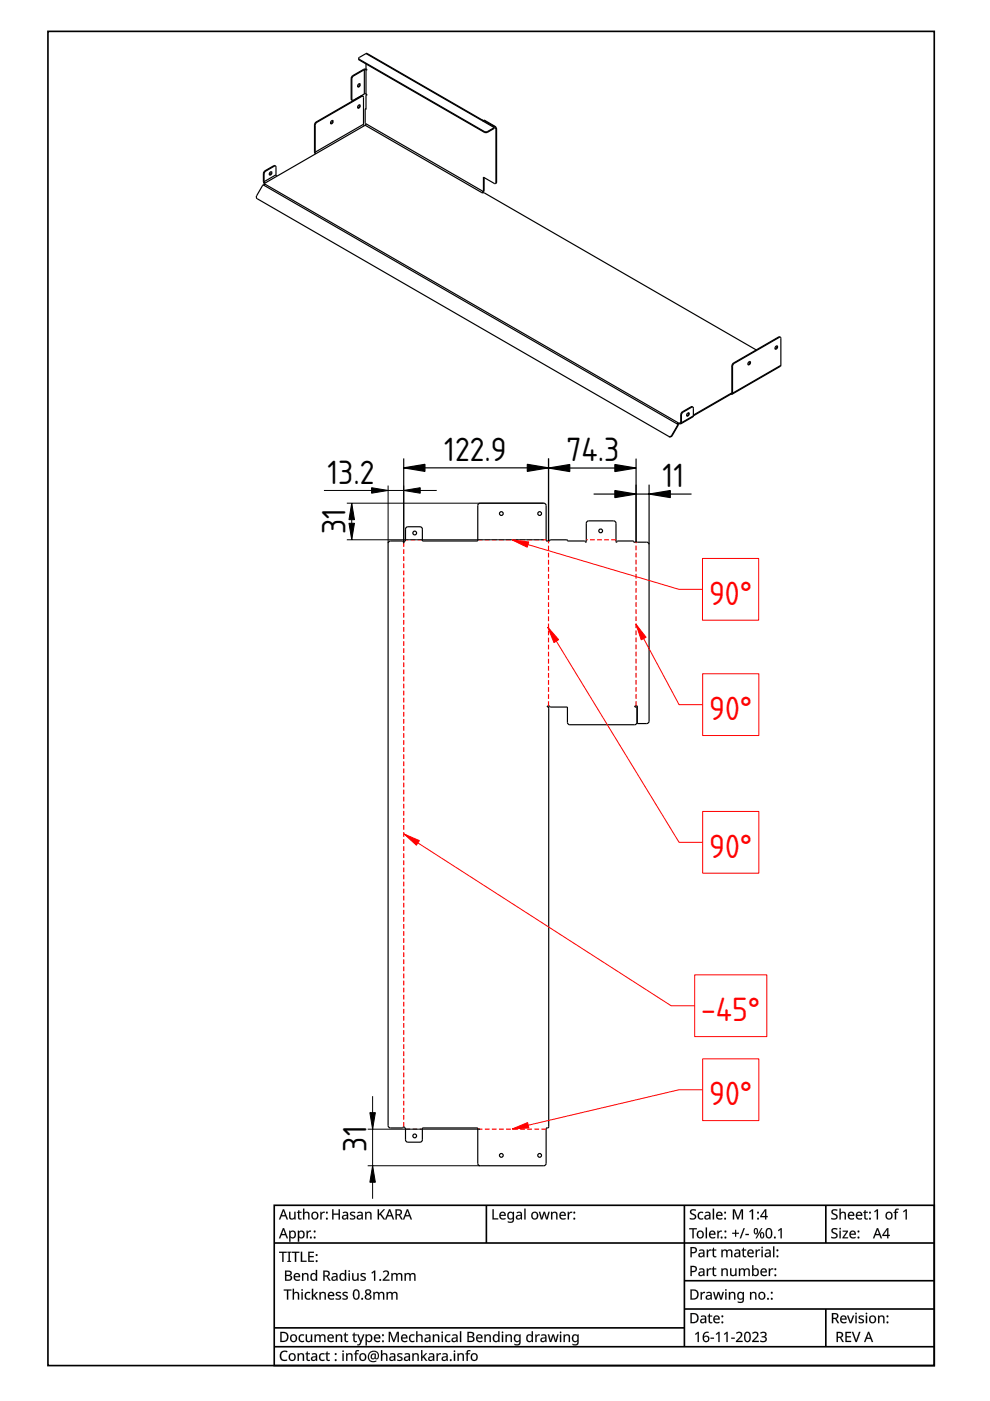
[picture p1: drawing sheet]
<svg xmlns="http://www.w3.org/2000/svg" width="210mm" height="297mm" viewBox="0 0 210 297" stroke-linecap="round" stroke-linejoin="round" font-family="sans-serif">
<defs><g id="words">
<g font-size="6.7">
<text x="94.2" y="97.7">122.9</text>
<text x="120.1" y="97.7">74.3</text>
<text x="69.4" y="102.7">13.2</text>
<text x="140.5" y="103.2">11</text>
<text x="73.3" y="113.3" transform="rotate(-90 73.3 113.3)">31</text>
<text x="77.7" y="244.2" transform="rotate(-90 77.7 244.2)">31</text>
</g>
<g font-size="6.7" fill="#f00">
<text x="150.3" y="128.2">90°</text>
<text x="150.4" y="152.6">90°</text>
<text x="150.4" y="181.8">90°</text>
<text x="148.7" y="216.5">-45°</text>
<text x="150.4" y="234.3">90°</text>
</g>
</g></defs>
<path d="M10.2 6.7h187.9v282.8h-187.9zM58.1 255.5h140v34h-140zM103.1 255.5v8M145.1 255.5v30M175.1 255.5v8M58.1 263.5h140M145.1 271.5h53M145.1 277.5h53M175.1 277.5v8M58.1 281.5h87M58.1 285.5h140" fill="none" stroke="#000" stroke-width=".35"/>
<g fill="#000">
<path d="M60 256.4h.2l.9 2.2h-.3l-.3-.7h-.8l-.3 .7h-.3zM60 256.4l-.9 2.1h.3l.3-.6h.8l.3 .6h.3l-.9-2.1zM60.1 256.7l-.3 .9h.6zM60.1 256.6l.4 1.1h-.8zM61.3 256.9h.3v1.1a.41 .41 0 0 0 .5 .3 .41 .41 0 0 0 .3-.5v-.9h.3v1.7h-.3v-.3a.62 .62 0 0 1-.7 .3 .62 .62 0 0 1-.4-.6zM61.3 256.9v1.1a.62 .62 0 0 0 .5 .5 .62 .62 0 0 0 .6-.2v.2h.3v-1.6h-.3v.9a.44 .44 0 0 1-.3 .5 .44 .44 0 0 1-.5-.3v-1.1zM63.3 256.6h.2v.3h.4v.3l-.4-.1v1.1l.4 .1v.3a.51 .51 0 0 1-.7-.5v-1l-.3 .1v-.2l.3-.1zM63.3 256.6l-.1 .3-.2 .1v.1h.2v1a.51 .51 0 0 0 .7 .4v-.2l-.3 .1-.2-.3v-1h.5v-.2l-.5 .1 .1-.4zM64.2 256.2h.3v1a.61 .61 0 0 1 .7-.3 .61 .61 0 0 1 .4 .6v1.1h-.3v-1.1a.42 .42 0 0 0-.5-.3 .42 .42 0 0 0-.3 .5v.9h-.3zM64.3 256.3v2.2h.2v-.8a.44 .44 0 0 1 .3-.6 .44 .44 0 0 1 .6 .4l-.1 1h.3v-1a.62 .62 0 0 0-.5-.5 .62 .62 0 0 0-.6 .2v-.9zM66.2 257.1a.79 .79 0 0 1 1.1 .1 .79 .79 0 0 1-.1 1.1 .79 .79 0 0 1-1.1-.1l-.1-.7zM66.2 257.1a.82 .82 0 0 0 .1 1.3 .82 .82 0 0 0 1.3-.4 .82 .82 0 0 0-.8-1.1zM66.4 257.3a.54 .54 0 0 0 0 .8 .54 .54 0 0 0 .8 0 .54 .54 0 0 0-.1-.7 .54 .54 0 0 0-.7-.1zM66.4 257.3a.55 .55 0 0 1 .8 .4 .55 .55 0 0 1-.8 .5l-.1-.5zM67.9 256.9h.2l.1 .3 .3-.3h.4l-.2 .3a.47 .47 0 0 0-.5 .5v.9h-.3zM67.9 256.9v1.6h.3v-.8a.48 .48 0 0 1 .6-.5l.1-.3h-.4l-.3 .3-.1-.3zM69.1 257.1a.21 .21 0 0 1 .4 0 .21 .21 0 0 1-.4 0zM69.1 257.1a.2 .2 0 0 0 .4 0 .2 .2 0 0 0-.4 0zM69.1 258.4a.21 .21 0 0 1 .4 0 .21 .21 0 0 1-.4 0zM69.1 258.4a.2 .2 0 0 0 .4 0 .2 .2 0 0 0-.4 0z"/>
<path d="M60 256.4h.2l.9 2.1h-.3l-.3-.6h-.8l-.3 .6h-.3zM60.1 256.7l-.3 .9h.6zM61.3 256.9h.3v1.1a.43 .43 0 0 0 .5 .3 .43 .43 0 0 0 .3-.5v-.9h.3v1.6h-.3v-.2a.62 .62 0 0 1-.7 .2 .62 .62 0 0 1-.4-.5zM63.3 256.6h.2v.3h.4v.2h-.4v1l.1 .2h.3a.39 .39 0 0 1-.5 .3 .39 .39 0 0 1-.2-.5v-1h-.2v-.1l.2-.1zM64.3 256.3h.2v.9a.61 .61 0 0 1 .7-.3 .61 .61 0 0 1 .4 .6v1h-.3v-1a.43 .43 0 0 0-.5-.4 .43 .43 0 0 0-.3 .6v.8h-.2zM66.2 257.1a.78 .78 0 0 1 1.1 .1 .78 .78 0 0 1-.1 1.1 .78 .78 0 0 1-1.1-.1l-.1-.7zM66.4 257.3a.55 .55 0 0 0 0 .8 .55 .55 0 0 0 .8 0 .56 .56 0 0 0-.1-.8 .56 .56 0 0 0-.7 0zM67.9 256.9h.2l.1 .3 .3-.3h.4l-.2 .3a.49 .49 0 0 0-.5 .5v.8h-.3zM69.1 257.1a.2 .2 0 0 1 .4 0 .2 .2 0 0 1-.4 0zM69.1 258.4a.2 .2 0 0 1 .4 0 .2 .2 0 0 1-.4 0z"/>
<path d="M70.4 256.4h.3v.9h1.1v-.9h.3v2.1h-.3v-1h-1.1v1h-.3zM72.7 257a.67 .67 0 0 1 1.1 .4v1.1h-.2v-.2a.55 .55 0 0 1-.8 .3 .55 .55 0 0 1-.3-.7 .55 .55 0 0 1 .8-.3h.2a.44 .44 0 0 0-.2-.5 .44 .44 0 0 0-.5 .1zM72.9 257.9l-.1 .2a.42 .42 0 0 0 .5 .2 .42 .42 0 0 0 .2-.5zM74.4 257l.4-.1 .5 .1-.2 .2a.36 .36 0 0 0-.4-.1 .36 .36 0 0 0-.2 .3l.2 .2a.54 .54 0 0 1 .6 .6 .54 .54 0 0 1-.8 .4l-.3-.1v-.3a.47 .47 0 0 0 .5 .2 .47 .47 0 0 0 .4-.4l-.3-.1a.53 .53 0 0 1-.5-.3 .53 .53 0 0 1 .1-.6zM75.8 257a.67 .67 0 0 1 1.1 .4v1.1h-.2v-.2a.55 .55 0 0 1-.7 .3 .55 .55 0 0 1-.3-.7 .55 .55 0 0 1 .7-.3h.3a.44 .44 0 0 0-.3-.5 .44 .44 0 0 0-.5 .1zM76 257.9l-.1 .2a.42 .42 0 0 0 .6 .2 .42 .42 0 0 0 .2-.5zM77.4 256.9h.2l.1 .3a.61 .61 0 0 1 .6-.3 .61 .61 0 0 1 .5 .6v1h-.3v-1a.43 .43 0 0 0-.5-.4 .43 .43 0 0 0-.3 .6v.8h-.3zM80.1 256.4h.3v1.1l.9-1.1h.3l-.8 .9 .9 1.2h-.4l-.7-1-.2 .2v.8h-.3zM82.5 256.4h.2l.9 2.1h-.3l-.3-.6h-.8l-.3 .6h-.2zM82.6 256.7l-.3 .9h.6zM83.9 256.4h.5a.62 .62 0 0 1 .8 .4 .62 .62 0 0 1-.4 .8l.6 .9h-.3l-.5-.8h-.5v.8h-.2zM84.1 256.6v.8h.3a.41 .41 0 0 0 .5-.4 .41 .41 0 0 0-.5-.4zM86.3 256.4h.2l.8 2.1h-.2l-.3-.6h-.8l-.3 .6h-.3zM86.4 256.7l-.4 .9h.7z"/>
<path d="M70.4 256.4h.3v.9h1.1v-.9h.3v2.2h-.3v-1.1h-1.1v1.1h-.3zM70.4 256.4v2.1h.3v-1h1.1v1h.3v-2.1h-.3v.9h-1.1v-.9zM72.7 257a.69 .69 0 0 1 1.1 .4v1.2h-.2l-.1-.3a.56 .56 0 0 1-.7 .3 .56 .56 0 0 1-.3-.7 .56 .56 0 0 1 .8-.3h.2a.45 .45 0 0 0-.3-.5 .45 .45 0 0 0-.4 .2zM72.7 257l.1 .2a.45 .45 0 0 1 .5-.1 .45 .45 0 0 1 .2 .5 .64 .64 0 0 0-.7 .1 .64 .64 0 0 0-.1 .7 .76 .76 0 0 0 .9-.1v.2h.2v-1.1a.66 .66 0 0 0-1.1-.3zM72.9 257.9l-.1 .2a.41 .41 0 0 0 .5 .2 .41 .41 0 0 0 .2-.5zM72.9 257.9l.6-.2a.4 .4 0 0 1-.2 .6 .4 .4 0 0 1-.5-.3zM74.4 257l.4-.1 .5 .1-.1 .2h-.1a.35 .35 0 0 0-.4-.1 .35 .35 0 0 0-.2 .3l.4 .2a.53 .53 0 0 1 .4 .7 .53 .53 0 0 1-.8 .3l-.3-.1v-.3a.46 .46 0 0 0 .5 .2 .46 .46 0 0 0 .3-.4l-.2-.1a.54 .54 0 0 1-.5-.3 .54 .54 0 0 1 .1-.6zM74.4 257a.44 .44 0 0 0-.1 .5 .44 .44 0 0 0 .4 .3 .3 .3 0 0 1 .4 .2 .3 .3 0 0 1-.2 .4l-.7-.2v.3a.61 .61 0 0 0 .8 .1 .61 .61 0 0 0 .2-.8l-.3-.2a.28 .28 0 0 1-.4-.1 .28 .28 0 0 1 .1-.4l.6 .1 .1-.2zM75.8 257a.69 .69 0 0 1 1.1 .4v1.2h-.2v-.3a.56 .56 0 0 1-.8 .3 .56 .56 0 0 1-.3-.7 .56 .56 0 0 1 .8-.3h.2a.45 .45 0 0 0-.2-.5 .45 .45 0 0 0-.5 .2zM75.8 257l.1 .2a.45 .45 0 0 1 .5-.1 .45 .45 0 0 1 .3 .5 .64 .64 0 0 0-.8 .1 .64 .64 0 0 0-.1 .7 .76 .76 0 0 0 .9-.1v.2h.2v-1.1a.66 .66 0 0 0-1.1-.3zM76 257.9l-.1 .2a.41 .41 0 0 0 .6 .2 .41 .41 0 0 0 .1-.5zM76 257.9l.7-.2a.4 .4 0 0 1-.3 .6 .4 .4 0 0 1-.5-.3zM77.4 256.9h.2l.1 .2a.61 .61 0 0 1 .7-.2 .61 .61 0 0 1 .4 .6v1.1h-.3v-1.1a.41 .41 0 0 0-.5-.3 .41 .41 0 0 0-.3 .5v.9h-.3zM77.4 256.9v1.6h.3v-.8a.44 .44 0 0 1 .3-.6 .44 .44 0 0 1 .5 .4v1h.3v-1a.61 .61 0 0 0-.5-.5 .61 .61 0 0 0-.6 .2l-.1-.3zM80.1 256.4h.3v1.1l.9-1.1h.4l-.9 .9 .9 1.3h-.4l-.7-1.1-.2 .2v.9h-.3zM80.1 256.4v2.1h.3l-.1-.8 .3-.2 .7 1 .3 .1-.8-1.3 .8-.9h-.3l-1 1.1 .1-1.1zM82.5 256.4h.2l.9 2.2h-.3l-.3-.7h-.8l-.3 .7h-.3zM82.5 256.4l-.8 2.1h.2l.3-.6h.8l.3 .6h.3l-.9-2.1zM82.6 256.7l-.3 .9h.6zM82.6 256.6l.4 1.1h-.8zM83.8 256.4h.6a.62 .62 0 0 1 .8 .4 .62 .62 0 0 1-.4 .8l.6 1h-.3l-.5-.9h-.5v.9h-.3zM83.9 256.4v2.1h.2v-.9h.5l.5 .9h.3l-.6-.9a.6 .6 0 0 0 .4-.8 .6 .6 0 0 0-.8-.4zM84.1 256.6v.8h.3a.39 .39 0 0 0 .5-.4 .39 .39 0 0 0-.5-.3zM84.1 256.6h.3a.42 .42 0 0 1 .6 .4 .42 .42 0 0 1-.6 .4h-.3zM86.3 256.4h.2l.9 2.2h-.3l-.3-.7h-.8l-.3 .7h-.3zM86.3 256.4l-.9 2.1h.3l.2-.6h.9l.3 .6h.2l-.8-2.1zM86.4 256.7l-.4 .9h.7zM86.4 256.6l.3 1.1h-.7z"/>
<path d="M104.4 256.4h.3v1.9h.9v.3h-1.2zM104.4 256.4v2.1h1.2v-.2h-.9v-1.9zM106 257.1a.7 .7 0 0 1 .9-.1 .7 .7 0 0 1 .3 .8h-1.1a.64 .64 0 0 0 1.1 .4 .47 .47 0 0 1-.8 .4 .92 .92 0 0 1-.4-1.5zM106.1 257.1a.86 .86 0 0 0-.1 1.2 .86 .86 0 0 0 1.2 .2v-.3a.6 .6 0 0 1-.7 .2 .6 .6 0 0 1-.4-.6h1.1a.68 .68 0 0 0-.3-.8 .68 .68 0 0 0-.8 .1zM106.3 257.3l-.2 .3h.9l-.3-.4zM106.3 257.2a.41 .41 0 0 1 .5-.1 .41 .41 0 0 1 .2 .5h-.9zM107.7 257.1a.62 .62 0 0 1 1 0l.1-.2h.2v1.7a.84 .84 0 0 1-1.3 .6v-.3a.61 .61 0 0 0 .7 .1 .61 .61 0 0 0 .3-.7 .72 .72 0 0 1-.9 .1 .72 .72 0 0 1-.2-.9zM107.7 257.1a.79 .79 0 0 0-.1 1 .79 .79 0 0 0 1 .4l.1-.2a.62 .62 0 0 1-.3 .7 .62 .62 0 0 1-.7-.1v.3a1.09 1.09 0 0 0 1.2-.3l.1-2h-.2l-.1 .3a.62 .62 0 0 0-1-.1zM107.9 257.3a.53 .53 0 0 0 0 .8 .53 .53 0 0 0 .8 0 .53 .53 0 0 0-.1-.7 .53 .53 0 0 0-.7-.1zM107.9 257.3a.59 .59 0 0 1 .8 .1 .59 .59 0 0 1-.1 .8 .6 .6 0 0 1-.8-.1 .6 .6 0 0 1 .1-.8zM109.5 257a.69 .69 0 0 1 1.2 .4v1.2h-.2l-.1-.3a.56 .56 0 0 1-.7 .3 .56 .56 0 0 1-.3-.7 .56 .56 0 0 1 .7-.3h.3a.45 .45 0 0 0-.3-.5 .45 .45 0 0 0-.5 .2zM109.5 257l.1 .2a.45 .45 0 0 1 .6-.1 .45 .45 0 0 1 .2 .5 .64 .64 0 0 0-.8 .1 .64 .64 0 0 0-.1 .7 .76 .76 0 0 0 .9-.1l.1 .2h.2v-1.1a.66 .66 0 0 0-1.1-.3zM109.8 257.9l-.1 .2a.41 .41 0 0 0 .5 .2 .41 .41 0 0 0 .2-.5zM109.7 257.9l.7-.2a.4 .4 0 0 1-.2 .6 .4 .4 0 0 1-.5-.3zM111.2 256.2h.2v2.4h-.2zM111.2 256.3v2.2h.2v-2.2zM112.8 257.1a.79 .79 0 0 1 1.1 .1 .79 .79 0 0 1-.1 1.1 .79 .79 0 0 1-1.1-.1l-.1-.7zM112.8 257.1a.82 .82 0 0 0 .2 1.3 .82 .82 0 0 0 1.2-.4 .82 .82 0 0 0-.8-1.1zM113 257.3a.54 .54 0 0 0 0 .8 .54 .54 0 0 0 .8 0 .54 .54 0 0 0-.1-.7 .54 .54 0 0 0-.7-.1zM113 257.3a.55 .55 0 0 1 .9 .4 .55 .55 0 0 1-.9 .5l-.1-.5zM114.2 256.9h.3l.4 1.4 .3-1.4h.4l.3 1.4 .4-1.4h.3l-.5 1.7h-.3l-.4-1.4-.4 1.4h-.3zM114.3 256.9l.4 1.6h.3l.4-1.3 .4 1.3h.3l.4-1.6h-.2l-.3 1.4-.5-1.4h-.2l-.4 1.4-.4-1.4zM116.8 256.9h.3v.2a.61 .61 0 0 1 .7-.2 .61 .61 0 0 1 .4 .6v1.1h-.3v-1.1a.41 .41 0 0 0-.5-.3 .41 .41 0 0 0-.3 .5v.9h-.3zM116.8 256.9v1.6h.3v-.8a.44 .44 0 0 1 .3-.6 .44 .44 0 0 1 .5 .4v1h.3v-1a.61 .61 0 0 0-.5-.5 .61 .61 0 0 0-.6 .2l-.1-.3zM118.8 257.1a.7 .7 0 0 1 .9-.1 .7 .7 0 0 1 .3 .8h-1.1a.64 .64 0 0 0 1 .4 .47 .47 0 0 1-.7 .4 .92 .92 0 0 1-.4-1.5zM118.8 257.1a.86 .86 0 0 0 0 1.2 .86 .86 0 0 0 1.1 .2v-.3a.6 .6 0 0 1-.7 .2 .6 .6 0 0 1-.3-.6h1.1a.68 .68 0 0 0-.4-.8 .68 .68 0 0 0-.8 .1zM119 257.3l-.1 .3h.8l-.2-.4zM119 257.2a.41 .41 0 0 1 .5-.1 .41 .41 0 0 1 .2 .5h-.8zM120.4 256.9h.2v.3l.4-.3h.3l-.1 .3a.47 .47 0 0 0-.5 .5v.9h-.3zM120.4 256.9v1.6h.2v-.8a.48 .48 0 0 1 .7-.5v-.3h-.3l-.4 .3v-.3zM121.6 257.1a.21 .21 0 0 1 .4 0 .21 .21 0 0 1-.4 0zM121.6 257.1a.2 .2 0 0 0 .4 0 .2 .2 0 0 0-.4 0zM121.6 258.4a.21 .21 0 0 1 .4 0 .21 .21 0 0 1-.4 0zM121.6 258.4a.2 .2 0 0 0 .4 0 .2 .2 0 0 0-.4 0z"/>
<path d="M104.4 256.4h.3v1.9h.9v.2h-1.2zM106.1 257.1a.69 .69 0 0 1 .8-.1 .69 .69 0 0 1 .3 .8h-1.1a.61 .61 0 0 0 .4 .5 .61 .61 0 0 0 .7-.1v.3a.87 .87 0 0 1-1.2-.2 .87 .87 0 0 1 .1-1.2zM106.3 257.2l-.2 .4h.9l-.3-.4zM107.7 257.1a.65 .65 0 0 1 1 0l.1-.2h.2v1.7a.79 .79 0 0 1-.5 .7 .79 .79 0 0 1-.8-.1v-.3a.61 .61 0 0 0 .7 .1 .61 .61 0 0 0 .3-.7 .71 .71 0 0 1-.9 .1 .71 .71 0 0 1-.2-.9zM107.9 257.3a.56 .56 0 0 0 0 .8 .56 .56 0 0 0 .8 0 .56 .56 0 0 0 0-.7 .56 .56 0 0 0-.8-.1zM109.5 257a.67 .67 0 0 1 1.2 .4v1.1h-.2l-.1-.2a.55 .55 0 0 1-.7 .3 .55 .55 0 0 1-.3-.7 .55 .55 0 0 1 .7-.3h.3a.44 .44 0 0 0-.3-.5 .44 .44 0 0 0-.5 .1zM109.8 257.9l-.2 .2a.42 .42 0 0 0 .6 .2 .42 .42 0 0 0 .2-.5zM111.2 256.3h.2v2.2h-.2zM112.8 257.1a.78 .78 0 0 1 1.1 .1 .78 .78 0 0 1-.1 1.1 .78 .78 0 0 1-1.1-.1v-.7zM113 257.3a.55 .55 0 0 0 0 .8 .55 .55 0 0 0 .8 0 .56 .56 0 0 0-.1-.8 .56 .56 0 0 0-.7 0zM114.3 256.9h.2l.4 1.4 .4-1.4h.2l.4 1.4 .4-1.4h.2l-.4 1.6h-.3l-.4-1.3-.4 1.3h-.3zM116.8 256.9h.2l.1 .3a.61 .61 0 0 1 .7-.3 .61 .61 0 0 1 .4 .6v1h-.3v-1a.43 .43 0 0 0-.5-.4 .43 .43 0 0 0-.3 .6v.8h-.3zM118.8 257.1a.69 .69 0 0 1 .8-.1 .69 .69 0 0 1 .4 .8h-1.1a.61 .61 0 0 0 .3 .5 .61 .61 0 0 0 .7-.1v.3a.87 .87 0 0 1-1.2-.2 .87 .87 0 0 1 .1-1.2zM119 257.2l-.1 .4h.8l-.2-.4zM120.4 256.9h.2v.3l.4-.3h.3l-.1 .3a.49 .49 0 0 0-.6 .5v.8h-.2zM121.6 257.1a.2 .2 0 0 1 .4 0 .2 .2 0 0 1-.4 0zM121.6 258.4a.2 .2 0 0 1 .4 0 .2 .2 0 0 1-.4 0z"/>
<path d="M146.5 256.5l.8-.1 .3 .1-.1 .2a.47 .47 0 0 0-.6-.1 .47 .47 0 0 0-.2 .6h.1a.73 .73 0 0 1 .7 .4 .73 .73 0 0 1-.1 .8l-.9 .1h-.2v-.3a.58 .58 0 0 0 .6 .2 .58 .58 0 0 0 .4-.6l-.1-.1a.83 .83 0 0 1-.7-1.2zM148.1 257.1l.7-.2 .3 .1-.1 .2a.59 .59 0 0 0-.8 .6 .59 .59 0 0 0 .9 .5v.2a.84 .84 0 0 1-1.1-.3 .84 .84 0 0 1 .1-1.1zM149.5 257a.67 .67 0 0 1 1.1 .4v1.1h-.2v-.2a.55 .55 0 0 1-.7 .3 .55 .55 0 0 1-.3-.7 .55 .55 0 0 1 .7-.3h.3a.44 .44 0 0 0-.3-.5 .44 .44 0 0 0-.5 .1zM149.7 257.9l-.1 .2a.42 .42 0 0 0 .6 .2 .42 .42 0 0 0 .2-.5zM151.1 256.3h.3v2.2h-.3zM152 257.1a.69 .69 0 0 1 .9-.1 .69 .69 0 0 1 .3 .8h-1.1a.61 .61 0 0 0 .4 .5 .61 .61 0 0 0 .6-.1v.3a.87 .87 0 0 1-1.1-.2 .87 .87 0 0 1 0-1.2zM152.2 257.2l-.1 .4h.8l-.2-.4zM153.6 257.1a.2 .2 0 0 1 .4 0 .2 .2 0 0 1-.4 0zM153.6 258.4a.2 .2 0 0 1 .3 0 .2 .2 0 0 1-.3 0z"/>
<path d="M146.5 256.5l.8-.1 .3 .1-.1 .2a.45 .45 0 0 0-.6-.1 .45 .45 0 0 0-.2 .6l.3 .2a.65 .65 0 0 1 .6 .8 .65 .65 0 0 1-.9 .4l-.5-.1 .1-.3a.67 .67 0 0 0 1-.3l-.2-.2a.75 .75 0 0 1-.7-.4 .75 .75 0 0 1 .1-.8zM146.5 256.5a.59 .59 0 0 0-.2 .6 .59 .59 0 0 0 .5 .4v.1a.43 .43 0 0 1 .5 .5 .43 .43 0 0 1-.6 .2l-.4-.1v.3a.75 .75 0 0 0 .9 0 .75 .75 0 0 0 .3-.9l-.5-.2a.42 .42 0 0 1-.4-.6 .42 .42 0 0 1 .6-.2l.3 .1 .1-.2-.6-.1zM148.1 257.1l.7-.2 .3 .1-.1 .2a.58 .58 0 0 0-.8 .6 .58 .58 0 0 0 .9 .4v.1a.51 .51 0 0 1-.5 .4 .51 .51 0 0 1-.5-.3 1.07 1.07 0 0 1 0-1.3zM148.1 257.1a.83 .83 0 0 0-.1 1.1 .83 .83 0 0 0 1.1 .3v-.2a.59 .59 0 0 1-.9-.5 .59 .59 0 0 1 .8-.6l.1-.2-.3-.1zM149.5 257a.69 .69 0 0 1 1.1 .4v1.2h-.2v-.3a.56 .56 0 0 1-.8 .3 .56 .56 0 0 1-.2-.7 .56 .56 0 0 1 .7-.3h.3a.45 .45 0 0 0-.3-.5 .45 .45 0 0 0-.5 .2zM149.5 257l.1 .2a.45 .45 0 0 1 .5-.1 .45 .45 0 0 1 .3 .5 .64 .64 0 0 0-.8 .1 .64 .64 0 0 0-.1 .7 .76 .76 0 0 0 .9-.1v.2h.2v-1.1a.66 .66 0 0 0-1.1-.3zM149.7 257.9l-.1 .2a.41 .41 0 0 0 .6 .2 .41 .41 0 0 0 .2-.5zM149.7 257.9l.7-.2a.4 .4 0 0 1-.3 .6 .4 .4 0 0 1-.5-.3zM151.1 256.2h.3v2.4h-.3zM151.1 256.3v2.2h.3v-2.2zM152 257.1a.7 .7 0 0 1 .9-.1 .7 .7 0 0 1 .3 .8h-1.1a.64 .64 0 0 0 1 .4 .47 .47 0 0 1-.7 .4 .92 .92 0 0 1-.4-1.5zM152 257.1a.86 .86 0 0 0 0 1.2 .86 .86 0 0 0 1.1 .2v-.3a.6 .6 0 0 1-.7 .2 .6 .6 0 0 1-.3-.6h1.1a.68 .68 0 0 0-.3-.8 .68 .68 0 0 0-.9 .1zM152.2 257.3l-.1 .3h.8l-.2-.4zM152.2 257.2a.41 .41 0 0 1 .5-.1 .41 .41 0 0 1 .2 .5h-.8zM153.5 257.1a.25 .25 0 0 1 .5 0 .25 .25 0 0 1-.5 0zM153.6 257.1a.18 .18 0 0 0 .3 0 .18 .18 0 0 0-.3 0zM153.5 258.4a.25 .25 0 0 1 .5 0 .25 .25 0 0 1-.5 0zM153.6 258.4a.18 .18 0 0 0 .3 0 .18 .18 0 0 0-.3 0z"/>
<path d="M155.4 256.4h.4l.7 1.8 .6-1.8h.4v2.2h-.2v-1.9l-.7 1.9h-.3l-.7-1.9 .1 1.9h-.3zM155.4 256.4v2.1h.2v-1.8l.7 1.8h.3l.7-1.8v1.8h.2v-2.1h-.4l-.6 1.8-.7-1.8zM158.8 256.8l.6-.4h.3v2.2h-.3v-1.9l-.4 .4zM158.9 256.9l.1 .1 .4-.4v1.9h.3v-2.1h-.3zM160.5 257.1a.21 .21 0 0 1 .4 0 .21 .21 0 0 1-.4 0zM160.5 257.1a.2 .2 0 0 0 .4 0 .2 .2 0 0 0-.4 0zM160.5 258.4a.21 .21 0 0 1 .4 0 .21 .21 0 0 1-.4 0zM160.5 258.4a.2 .2 0 0 0 .4 0 .2 .2 0 0 0-.4 0zM162.2 256.4h.3v1.4h.3v.3h-.3v.5h-.3v-.5h-1v-.3zM162.2 256.4l-1 1.4v.3l1-.1v.5h.3l-.1-.5 .4 .1v-.3h-.4l.1-1.4zM162.2 256.7l-.7 1.1h.7zM162.2 256.7v1.1h-.8z"/>
<path d="M155.4 256.4h.4l.7 1.8 .6-1.8h.4v2.1h-.2v-1.8l-.7 1.8h-.3l-.7-1.8v1.8h-.2zM158.9 256.9l.5-.5h.3v2.1h-.3v-1.8l-.4 .3zM160.5 257.1a.2 .2 0 0 1 .4 0 .2 .2 0 0 1-.4 0zM160.5 258.4a.2 .2 0 0 1 .4 0 .2 .2 0 0 1-.4 0zM162.2 256.4h.3v1.4h.3v.3h-.3v.4h-.3v-.4h-1v-.3zM162.2 256.7l-.8 1.1h.8z"/>
<path d="M176.5 256.5l.8-.1 .2 .1v.2a.47 .47 0 0 0-.6-.1 .47 .47 0 0 0-.2 .6 .73 .73 0 0 1 .8 .4 .73 .73 0 0 1-.1 .8l-.9 .1h-.3v-.3a.58 .58 0 0 0 .7 .2 .58 .58 0 0 0 .4-.6l-.1-.1a.83 .83 0 0 1-.7-1.2zM178 256.3h.3l-.1 .9a.61 .61 0 0 1 .7-.3 .61 .61 0 0 1 .5 .6v1h-.3v-1a.43 .43 0 0 0-.5-.4 .43 .43 0 0 0-.3 .6v.8h-.3zM180 257.1a.69 .69 0 0 1 .8-.1 .69 .69 0 0 1 .3 .8h-1.1a.61 .61 0 0 0 .4 .5 .61 .61 0 0 0 .7-.1v.3a.87 .87 0 0 1-1.2-.2 .87 .87 0 0 1 .1-1.2zM180.2 257.2l-.2 .4h.9l-.3-.4zM181.6 257.1a.69 .69 0 0 1 .9-.1 .69 .69 0 0 1 .3 .8h-1.1a.61 .61 0 0 0 .4 .5 .61 .61 0 0 0 .7-.1v.3a.87 .87 0 0 1-1.2-.2 .87 .87 0 0 1 0-1.2zM181.9 257.2l-.2 .4h.8l-.2-.4zM183.4 256.6h.1v.3h.5v.2h-.5v1l.2 .2h.3a.39 .39 0 0 1-.5 .3 .39 .39 0 0 1-.2-.5v-1h-.3v-.1l.3-.1zM184.3 257.1a.2 .2 0 0 1 .4 0 .2 .2 0 0 1-.4 0zM184.3 258.4a.2 .2 0 0 1 .4 0 .2 .2 0 0 1-.4 0z"/>
<path d="M176.5 256.5l.8-.1 .3 .1-.1 .2a.45 .45 0 0 0-.6-.1 .45 .45 0 0 0-.2 .6l.3 .2a.65 .65 0 0 1 .6 .8 .65 .65 0 0 1-.9 .4l-.5-.1 .1-.3a.67 .67 0 0 0 1-.3l-.2-.2a.75 .75 0 0 1-.7-.4 .75 .75 0 0 1 .1-.8zM176.5 256.5a.59 .59 0 0 0-.2 .6 .59 .59 0 0 0 .5 .4v.1a.43 .43 0 0 1 .5 .5 .43 .43 0 0 1-.6 .2l-.5-.1 .1 .3a.75 .75 0 0 0 .9 0 .75 .75 0 0 0 .2-.9l-.4-.2a.42 .42 0 0 1-.4-.6 .42 .42 0 0 1 .6-.2l.3 .1v-.2l-.5-.1zM178 256.2h.3v1a.61 .61 0 0 1 .6-.3 .61 .61 0 0 1 .5 .6v1.1h-.3v-1.1a.42 .42 0 0 0-.5-.3 .42 .42 0 0 0-.3 .5v.9h-.3zM178 256.3v2.2h.3l-.1-.8a.44 .44 0 0 1 .4-.6 .44 .44 0 0 1 .5 .4v1h.3l-.1-1a.62 .62 0 0 0-.4-.5 .62 .62 0 0 0-.7 .2l.1-.9zM179.9 257.1a.7 .7 0 0 1 .9-.1 .7 .7 0 0 1 .3 .8h-1.1a.64 .64 0 0 0 1.1 .4 .47 .47 0 0 1-.8 .4 .92 .92 0 0 1-.4-1.5zM180 257.1a.86 .86 0 0 0-.1 1.2 .86 .86 0 0 0 1.2 .2v-.3a.6 .6 0 0 1-.7 .2 .6 .6 0 0 1-.4-.6h1.1a.68 .68 0 0 0-.3-.8 .68 .68 0 0 0-.8 .1zM180.2 257.3l-.2 .3h.9l-.3-.4zM180.2 257.2a.41 .41 0 0 1 .4-.1 .41 .41 0 0 1 .3 .5h-.9zM181.6 257.1a.7 .7 0 0 1 .9-.1 .7 .7 0 0 1 .3 .8h-1.1a.64 .64 0 0 0 1.1 .4 .47 .47 0 0 1-.8 .4 .92 .92 0 0 1-.4-1.5zM181.7 257.1a.86 .86 0 0 0-.1 1.2 .86 .86 0 0 0 1.1 .2l.1-.3a.6 .6 0 0 1-.7 .2 .6 .6 0 0 1-.4-.6h1.1a.68 .68 0 0 0-.3-.8 .68 .68 0 0 0-.8 .1zM181.9 257.3l-.2 .3h.8l-.2-.4zM181.8 257.2a.41 .41 0 0 1 .5-.1 .41 .41 0 0 1 .2 .5h-.8zM183.3 256.6h.2v.3h.5v.3l-.5-.1v1.1l.5 .1-.1 .3a.51 .51 0 0 1-.7-.5l.1-1-.3 .1v-.2l.3-.1zM183.4 256.6l-.1 .3-.3 .1v.1h.3v1a.51 .51 0 0 0 .7 .4v-.2l-.3 .1-.2-.3v-1h.5v-.2l-.5 .1v-.4zM184.3 257.1a.21 .21 0 0 1 .4 0 .21 .21 0 0 1-.4 0zM184.3 257.1a.2 .2 0 0 0 .4 0 .2 .2 0 0 0-.4 0zM184.3 258.4a.21 .21 0 0 1 .4 0 .21 .21 0 0 1-.4 0zM184.3 258.4a.2 .2 0 0 0 .4 0 .2 .2 0 0 0-.4 0z"/>
<path d="M185.4 256.9l.5-.5h.3v2.1h-.3v-1.8l-.4 .3zM188 257.1a.78 .78 0 0 1 1.1 .1 .78 .78 0 0 1-.2 1.1 .78 .78 0 0 1-1.1-.1v-.7zM188.1 257.3a.55 .55 0 0 0 0 .8 .55 .55 0 0 0 .8 0 .56 .56 0 0 0 0-.8 .56 .56 0 0 0-.8 0zM189.9 256.4l.5-.1h.2l-.1 .2a.35 .35 0 0 0-.4 0 .35 .35 0 0 0-.1 .4h.4v.2h-.4v1.4h-.3v-1.4h-.3v-.1l.3-.1zM191.5 256.9l.6-.5h.2v2.1h-.3v-1.8l-.4 .3z"/>
<path d="M185.3 256.8l.6-.4h.3v2.2h-.3v-1.9l-.4 .4zM185.4 256.9l.1 .1 .4-.4v1.9h.3v-2.1h-.3zM187.9 257.1a.79 .79 0 0 1 1.2 .1 .79 .79 0 0 1-.1 1.1 .79 .79 0 0 1-1.2-.1v-.7zM188 257.1a.82 .82 0 0 0 .1 1.3 .82 .82 0 0 0 1.2-.4 .82 .82 0 0 0-.8-1.1zM188.1 257.3a.54 .54 0 0 0 0 .8 .54 .54 0 0 0 .8 0 .54 .54 0 0 0-.1-.7 .54 .54 0 0 0-.7-.1zM188.1 257.3a.55 .55 0 0 1 .9 .4 .55 .55 0 0 1-.9 .5l-.1-.5zM189.9 256.4l.5-.1h.2l-.1 .2a.33 .33 0 0 0-.4 .1 .33 .33 0 0 0-.1 .3h.4v.3l-.4-.1v1.5h-.3v-1.5l-.3 .1v-.2l.3-.1zM189.9 256.4l-.2 .5-.3 .1v.1h.3v1.4h.3v-1.4h.4v-.2l-.4 .1a.34 .34 0 0 1 .1-.5 .34 .34 0 0 1 .4 0v-.2zM191.5 256.8l.5-.4h.3v2.2h-.3v-1.9l-.4 .4zM191.5 256.9l.1 .1 .4-.4v1.9h.3v-2.1h-.2z"/>
<path d="M59.2 265.4h1.6v.2h-.7v1.9h-.3v-1.9h-.6zM60.9 265.4h.8v.2h-.2v1.7l.2 .1v.1h-.8v-.1l.3-.1v-1.7h-.3zM61.9 265.4h1.6v.2h-.7v1.9h-.3v-1.9h-.6zM63.8 265.4h.3v1.9h.9v.2h-1.2zM65.4 265.4h1.2v.2h-1v.7h.9v.2h-.9v.8h1v.2h-1.2zM66.9 266.1a.2 .2 0 0 1 .4 0 .2 .2 0 0 1-.4 0zM66.9 267.4a.2 .2 0 0 1 .4 0 .2 .2 0 0 1-.4 0z"/>
<path d="M59.2 265.4h1.6v.3l-.7-.1v2h-.3v-2l-.6 .1zM59.2 265.4v.2h.7l-.1 1.9h.3v-1.9h.7v-.2zM60.9 265.4h.8v.2h-.2v1.7l.2 .1v.2h-.8v-.2l.3-.1v-1.7h-.3zM60.9 265.4v.2h.3v1.7l-.3 .1v.1h.8v-.1l-.3-.1v-1.7h.3v-.2zM61.8 265.4h1.7v.3l-.7-.1v2h-.3v-2l-.7 .1zM61.9 265.4v.2h.6v1.9h.3v-1.9h.7v-.2zM63.8 265.4h.3v1.9h.9v.3h-1.2zM63.8 265.4v2.1h1.2v-.2h-1l.1-1.9zM65.3 265.4h1.3v.3h-1v.6h.9v.3l-.9-.1v.8h1v.3h-1.3zM65.4 265.4v2.1h1.2v-.2h-1v-.8h.9v-.2h-.9v-.7h1v-.2zM66.9 266.1a.25 .25 0 0 1 .5 0 .25 .25 0 0 1-.5 0zM67 266.1a.18 .18 0 0 0 .3 0 .18 .18 0 0 0-.3 0zM66.9 267.4a.25 .25 0 0 1 .5 0 .25 .25 0 0 1-.5 0zM67 267.4a.18 .18 0 0 0 .3 0 .18 .18 0 0 0-.3 0z"/>
<path d="M60 260.4h.2l.9 2.2h-.3l-.3-.7h-.8l-.3 .7h-.3zM60 260.4l-.9 2.1h.3l.3-.6h.8l.3 .6h.3l-.9-2.1zM60.1 260.7l-.3 .9h.6zM60.1 260.6l.4 1.1h-.8zM61.3 260.9h.2l.1 .3a.62 .62 0 0 1 1.1 .1 .79 .79 0 0 1 0 1 .79 .79 0 0 1-1 .1l-.1-.1v1h-.3zM61.3 260.9v2.4h.3v-1a.73 .73 0 0 0 1-.1 .73 .73 0 0 0-.1-1 .73 .73 0 0 0-.9 0l-.1-.3zM61.7 261.3l-.1 .4a.49 .49 0 0 0 .5 .6 .49 .49 0 0 0 .3-.7l-.2-.4zM61.7 261.3a.6 .6 0 0 1 .8 .2 .6 .6 0 0 1-.2 .8 .59 .59 0 0 1-.7-.2 .59 .59 0 0 1 0-.7zM63.1 260.9h.3v.3a.62 .62 0 0 1 1.1 .1 .79 .79 0 0 1 0 1 .79 .79 0 0 1-1 .1l-.1-.1v1h-.3zM63.2 260.9v2.4h.2v-1a.73 .73 0 0 0 1-.1 .73 .73 0 0 0 0-1 .73 .73 0 0 0-1 0v-.3zM63.5 261.3l-.1 .4a.49 .49 0 0 0 .6 .6 .49 .49 0 0 0 .3-.7l-.2-.4zM63.5 261.3a.6 .6 0 0 1 .8 .2 .6 .6 0 0 1-.2 .8 .59 .59 0 0 1-.6-.2 .59 .59 0 0 1 0-.7zM65 260.9h.2l.1 .3 .3-.3h.4l-.2 .3a.47 .47 0 0 0-.5 .5v.9h-.3zM65 260.9v1.6h.3v-.8a.48 .48 0 0 1 .6-.5v-.3h-.3l-.3 .3-.1-.3zM65.7 262.4a.21 .21 0 0 1 .4 0 .21 .21 0 0 1-.4 0zM65.7 262.4a.2 .2 0 0 0 .4 0 .2 .2 0 0 0-.4 0zM66.5 261.1a.21 .21 0 0 1 .4 0 .21 .21 0 0 1-.4 0zM66.5 261.1a.2 .2 0 0 0 .4 0 .2 .2 0 0 0-.4 0zM66.5 262.4a.21 .21 0 0 1 .4 0 .21 .21 0 0 1-.4 0zM66.5 262.4a.2 .2 0 0 0 .4 0 .2 .2 0 0 0-.4 0z"/>
<path d="M60 260.4h.2l.9 2.1h-.3l-.3-.6h-.8l-.3 .6h-.3zM60.1 260.7l-.3 .9h.6zM61.3 260.9h.2l.1 .3a.71 .71 0 0 1 .9-.2 .71 .71 0 0 1 .2 1 .66 .66 0 0 1-.4 .5 .66 .66 0 0 1-.7-.2v1h-.3zM61.7 261.3a.57 .57 0 0 0-.1 .7 .57 .57 0 0 0 .8 .2 .57 .57 0 0 0 0-.8 .57 .57 0 0 0-.7-.1zM63.2 260.9h.2v.3a.71 .71 0 0 1 1-.2 .71 .71 0 0 1 .2 1 .66 .66 0 0 1-.5 .5 .66 .66 0 0 1-.7-.2v1h-.2zM63.5 261.3a.57 .57 0 0 0-.1 .7 .57 .57 0 0 0 .8 .2 .57 .57 0 0 0 .1-.8 .57 .57 0 0 0-.8-.1zM65 260.9h.2l.1 .3 .3-.3h.3l-.1 .3a.49 .49 0 0 0-.5 .5v.8h-.3zM65.7 262.4a.2 .2 0 0 1 .4 0 .2 .2 0 0 1-.4 0zM66.5 261.1a.2 .2 0 0 1 .4 0 .2 .2 0 0 1-.4 0zM66.5 262.4a.2 .2 0 0 1 .4 0 .2 .2 0 0 1-.4 0z"/>
<path d="M60.4 269.4h.6a.55 .55 0 0 1 .8 .3 .55 .55 0 0 1-.3 .7 .58 .58 0 0 1 .4 .7 .58 .58 0 0 1-.7 .4h-.8zM60.7 269.6v.7h.6l.3-.2-.1-.4zM60.7 270.5v.8l.8-.1 .1-.3-.1-.3zM62.5 270.1a.69 .69 0 0 1 .8-.1 .69 .69 0 0 1 .3 .8h-1.1a.61 .61 0 0 0 .4 .5 .61 .61 0 0 0 .7-.1v.3a.87 .87 0 0 1-1.2-.2 .87 .87 0 0 1 .1-1.2zM62.7 270.2l-.2 .4h.9l-.3-.5zM64 269.9h.3v.2a.61 .61 0 0 1 .7-.2 .61 .61 0 0 1 .4 .6v1h-.3v-1a.43 .43 0 0 0-.5-.4 .43 .43 0 0 0-.3 .6v.8h-.3zM66 270.1a.66 .66 0 0 1 1 0v-.8h.2v2.2h-.2v-.2a.72 .72 0 0 1-1 .1 .72 .72 0 0 1-.2-.9zM66.2 270.3a.55 .55 0 0 0-.1 .8 .55 .55 0 0 0 .8 0 .55 .55 0 0 0 0-.7 .55 .55 0 0 0-.7-.1zM68.6 269.4h.5a.62 .62 0 0 1 .8 .4 .62 .62 0 0 1-.4 .8l.6 .9h-.3l-.6-.8h-.4v.8h-.2zM68.8 269.6v.8h.3a.41 .41 0 0 0 .5-.4 .41 .41 0 0 0-.5-.4zM70.4 270a.67 .67 0 0 1 1.2 .4v1.1h-.2l-.1-.2a.55 .55 0 0 1-.7 .3 .55 .55 0 0 1-.3-.7 .55 .55 0 0 1 .7-.3h.3a.44 .44 0 0 0-.3-.5 .44 .44 0 0 0-.5 .1zM70.7 270.9l-.2 .2a.42 .42 0 0 0 .6 .2 .42 .42 0 0 0 .2-.5zM72.2 270.1a.66 .66 0 0 1 1 0l-.1-.8h.3v2.2h-.2l-.1-.2a.72 .72 0 0 1-.9 .1 .72 .72 0 0 1-.2-.9zM72.4 270.3a.55 .55 0 0 0-.1 .8 .55 .55 0 0 0 .8 0 .55 .55 0 0 0 0-.7 .55 .55 0 0 0-.7-.1zM73.9 269.5a.17 .17 0 0 1 .3 0 .17 .17 0 0 1-.3 0zM73.9 269.9h.3v1.6h-.3zM74.7 269.9h.2v1.1a.43 .43 0 0 0 .6 .3 .43 .43 0 0 0 .3-.5v-.9h.2v1.6h-.2v-.2a.62 .62 0 0 1-.7 .2 .62 .62 0 0 1-.4-.5zM76.6 270l.4-.1 .5 .1-.1 .2a.36 .36 0 0 0-.4-.1 .36 .36 0 0 0-.3 .3l.3 .2a.54 .54 0 0 1 .6 .6 .54 .54 0 0 1-.8 .4l-.4-.1v-.3a.47 .47 0 0 0 .5 .2 .47 .47 0 0 0 .4-.4l-.2-.1a.53 .53 0 0 1-.6-.3 .53 .53 0 0 1 .1-.6zM78.8 269.8l.5-.4h.3v2.1h-.3v-1.8l-.4 .3zM80.4 271.4a.2 .2 0 0 1 .4 0 .2 .2 0 0 1-.4 0zM81.2 269.6a.73 .73 0 0 1 1.1 0 .73 .73 0 0 1-.2 1.1l-.6 .6h1.1v.2h-1.4v-.2l.5-.5a.71 .71 0 0 0 .3-1.2l-.7 .2zM83 269.9h.2v.2a.61 .61 0 0 1 1 .1 .57 .57 0 0 1 .7-.3 .57 .57 0 0 1 .4 .6v1h-.3v-1l-.1-.3a.43 .43 0 0 0-.5 0 .43 .43 0 0 0-.1 .5v.8h-.3v-1a.4 .4 0 0 0-.5-.4 .4 .4 0 0 0-.3 .6v.8h-.2zM85.8 269.9h.2v.2a.61 .61 0 0 1 1 .1 .57 .57 0 0 1 .7-.3 .57 .57 0 0 1 .4 .6v1h-.3v-1l-.1-.3a.43 .43 0 0 0-.5 0 .43 .43 0 0 0-.1 .5v.8h-.3v-1a.4 .4 0 0 0-.5-.4 .4 .4 0 0 0-.3 .6v.8h-.2z"/>
<path d="M60.4 269.4h.6a.56 .56 0 0 1 .8 .3 .56 .56 0 0 1-.3 .7 .59 .59 0 0 1 .5 .7 .59 .59 0 0 1-.8 .5h-.8zM60.4 269.4v2.1h.8a.58 .58 0 0 0 .7-.4 .58 .58 0 0 0-.5-.7 .53 .53 0 0 0 .4-.7 .53 .53 0 0 0-.8-.3zM60.7 269.6v.7h.6l.2-.2-.1-.4zM60.7 269.6l.8 .1 .1 .4-.3 .2h-.6zM60.7 270.5v.8l.8-.1 .1-.3-.1-.3zM60.7 270.5h.4a.41 .41 0 0 1 .5 .3 .41 .41 0 0 1-.2 .5h-.7zM62.4 270.1a.7 .7 0 0 1 .9-.1 .7 .7 0 0 1 .3 .8h-1.1a.64 .64 0 0 0 1.1 .4 .47 .47 0 0 1-.8 .4 .92 .92 0 0 1-.4-1.5zM62.5 270.1a.86 .86 0 0 0-.1 1.2 .86 .86 0 0 0 1.2 .1v-.2a.6 .6 0 0 1-.7 .2 .6 .6 0 0 1-.4-.6h1.1a.68 .68 0 0 0-.3-.8 .68 .68 0 0 0-.8 .1zM62.7 270.2l-.2 .4h.9l-.3-.4zM62.7 270.2a.41 .41 0 0 1 .4-.1 .41 .41 0 0 1 .3 .5h-.9zM64 269.9h.3v.2a.61 .61 0 0 1 .7-.2 .61 .61 0 0 1 .4 .6v1.1h-.3v-1.1a.41 .41 0 0 0-.5-.3 .41 .41 0 0 0-.3 .5v.9h-.3zM64 269.9v1.6h.3v-.8a.44 .44 0 0 1 .3-.6 .44 .44 0 0 1 .5 .4v1h.3v-1a.61 .61 0 0 0-.5-.6 .61 .61 0 0 0-.6 .3v-.3zM66 270.1a.63 .63 0 0 1 1 0l-.1-.9h.3v2.4h-.2v-.3a.62 .62 0 0 1-1.1-.1l-.1-.7zM66 270.1a.8 .8 0 0 0-.2 1 .8 .8 0 0 0 1 .4l.2-.2v.2h.2v-2.2h-.2v.9a.63 .63 0 0 0-1-.1zM66.2 270.3a.52 .52 0 0 0-.1 .8 .52 .52 0 0 0 .8-.1 .53 .53 0 0 0 0-.6 .53 .53 0 0 0-.7-.1zM66.2 270.3a.59 .59 0 0 1 .8 .2 .59 .59 0 0 1-.3 .8 .62 .62 0 0 1-.6-.3 .62 .62 0 0 1 .1-.7zM68.5 269.4h.6a.62 .62 0 0 1 .8 .4 .62 .62 0 0 1-.4 .8l.6 1h-.3l-.6-.9h-.4v.9h-.3zM68.6 269.4v2.1h.2v-.9h.5l.5 .9h.3l-.6-.9a.6 .6 0 0 0 .4-.8 .6 .6 0 0 0-.8-.4zM68.8 269.6v.8h.3a.39 .39 0 0 0 .5-.4 .39 .39 0 0 0-.5-.4zM68.8 269.6h.3a.42 .42 0 0 1 .6 .4 .42 .42 0 0 1-.6 .4h-.3zM70.4 270a.69 .69 0 0 1 1.2 .4v1.2h-.2l-.1-.3a.56 .56 0 0 1-.7 .3 .56 .56 0 0 1-.3-.7 .56 .56 0 0 1 .7-.3h.3a.45 .45 0 0 0-.3-.5 .45 .45 0 0 0-.5 .2zM70.4 270l.1 .2a.45 .45 0 0 1 .6-.1 .45 .45 0 0 1 .2 .5 .64 .64 0 0 0-.8 .1 .64 .64 0 0 0-.1 .7 .76 .76 0 0 0 .9-.1l.1 .2h.2l-.1-1.1a.66 .66 0 0 0-1.1-.3zM70.7 270.9l-.1 .2a.41 .41 0 0 0 .5 .2 .41 .41 0 0 0 .2-.5zM70.6 270.8l.7-.1a.4 .4 0 0 1-.2 .6 .4 .4 0 0 1-.5-.3zM72.1 270.1a.63 .63 0 0 1 1 0v-.9h.3v2.4h-.2l-.1-.3a.62 .62 0 0 1-1.1-.1v-.7zM72.2 270.1a.8 .8 0 0 0-.2 1 .8 .8 0 0 0 .9 .4l.3-.2v.2h.2v-2.2h-.3v.9a.63 .63 0 0 0-.9-.1zM72.4 270.3a.52 .52 0 0 0-.1 .8 .52 .52 0 0 0 .8-.1 .53 .53 0 0 0-.1-.6 .53 .53 0 0 0-.6-.1zM72.3 270.3a.59 .59 0 0 1 .9 .2 .59 .59 0 0 1-.3 .8 .62 .62 0 0 1-.7-.3 .62 .62 0 0 1 .1-.7zM73.9 269.5a.18 .18 0 0 1 .3 0 .18 .18 0 0 1-.3 0zM73.9 269.5a.15 .15 0 0 0 .3 0 .15 .15 0 0 0-.3 0zM73.9 269.9h.3v1.7h-.3zM73.9 269.9v1.6h.3v-1.6zM74.6 269.9h.3v1.1a.41 .41 0 0 0 .6 .3 .41 .41 0 0 0 .2-.5v-.9h.3v1.7h-.2v-.3a.62 .62 0 0 1-.7 .3 .62 .62 0 0 1-.5-.6zM74.7 269.9v1.1a.62 .62 0 0 0 .4 .5 .62 .62 0 0 0 .7-.2v.2h.2v-1.6h-.2v.9a.44 .44 0 0 1-.3 .5 .44 .44 0 0 1-.6-.3v-1.1zM76.6 270l.4-.1 .6 .1-.1 .2h-.2a.35 .35 0 0 0-.3-.1 .35 .35 0 0 0-.3 .3l.4 .2a.53 .53 0 0 1 .5 .7 .53 .53 0 0 1-.8 .3l-.4-.1v-.3a.46 .46 0 0 0 .5 .2 .46 .46 0 0 0 .4-.4l-.2-.1a.54 .54 0 0 1-.6-.3 .54 .54 0 0 1 .1-.6zM76.6 270a.44 .44 0 0 0-.1 .5 .44 .44 0 0 0 .4 .3 .3 .3 0 0 1 .4 .2 .3 .3 0 0 1-.2 .4l-.7-.2v.3a.61 .61 0 0 0 .8 0 .61 .61 0 0 0 .2-.7l-.3-.2a.28 .28 0 0 1-.4-.1 .28 .28 0 0 1 .2-.4l.6 .1v-.2zM78.7 269.8l.6-.4h.3v2.2h-.3v-1.9l-.4 .3zM78.8 269.8l.1 .2 .4-.4v1.9h.3v-2.1h-.3zM80.4 271.4a.21 .21 0 0 1 .4 0 .21 .21 0 0 1-.4 0zM80.4 271.4a.2 .2 0 0 0 .4 0 .2 .2 0 0 0-.4 0zM81.2 269.6a.75 .75 0 0 1 1.1-.1 .75 .75 0 0 1-.2 1.2l-.6 .6h1.1v.3h-1.5v-.3l.6-.6a.7 .7 0 0 0 .3-1.1l-.7 .2zM81.2 269.6l.1 .2a.5 .5 0 0 1 .8-.1 .5 .5 0 0 1-.1 .8l-.8 .8v.2h1.4v-.2h-1.1l.4-.5a.78 .78 0 0 0 .6-.7 .78 .78 0 0 0-.5-.7zM83 269.9h.2v.2l.4-.2h.3l.3 .3a.58 .58 0 0 1 .7-.3 .58 .58 0 0 1 .4 .6v1.1h-.3v-1.3l-.3-.2a.41 .41 0 0 0-.4 .6v.9h-.3v-1.1a.38 .38 0 0 0-.5-.3 .38 .38 0 0 0-.2 .5v.9h-.3zM83 269.9v1.6h.2v-.8a.41 .41 0 0 1 .3-.6 .41 .41 0 0 1 .5 .4v1h.3l-.1-.8a.42 .42 0 0 1 .3-.5 .42 .42 0 0 1 .5 .1v1.2h.3v-1a.58 .58 0 0 0-.4-.6 .58 .58 0 0 0-.7 .3 .61 .61 0 0 0-1 0v-.3zM85.8 269.9h.2v.2l.4-.2h.4l.2 .3a.58 .58 0 0 1 .7-.3 .58 .58 0 0 1 .4 .6v1.1h-.3v-1.3l-.3-.2a.41 .41 0 0 0-.4 .6v.9h-.3v-1.1a.38 .38 0 0 0-.5-.3 .38 .38 0 0 0-.2 .5v.9h-.3zM85.8 269.9v1.6h.2v-.8a.41 .41 0 0 1 .3-.6 .41 .41 0 0 1 .5 .4v1h.3v-.8a.42 .42 0 0 1 .2-.5 .42 .42 0 0 1 .5 .1v1.2h.3v-1a.58 .58 0 0 0-.4-.6 .58 .58 0 0 0-.7 .3 .61 .61 0 0 0-1 0v-.3z"/>
<path d="M60.2 273.4h1.6v.2h-.7v1.9h-.3v-1.9h-.6zM62.1 273.3h.2v.9a.61 .61 0 0 1 .7-.3 .61 .61 0 0 1 .4 .6v1h-.2v-1a.43 .43 0 0 0-.6-.4 .43 .43 0 0 0-.3 .6v.8h-.2zM63.9 273.5a.17 .17 0 0 1 .3 0 .17 .17 0 0 1-.3 0zM63.9 273.9h.3v1.6h-.3zM64.8 274.1l.7-.2 .3 .1-.1 .2a.59 .59 0 0 0-.8 .6 .59 .59 0 0 0 .9 .4v.3a.84 .84 0 0 1-1.1-.3 .84 .84 0 0 1 .1-1.1zM66.1 273.3h.3v1.4l.7-.8h.3l-.6 .7 .7 .9h-.4l-.5-.7-.2 .1v.6h-.3zM67.7 273.9h.2l.1 .2a.61 .61 0 0 1 .7-.2 .61 .61 0 0 1 .4 .6v1h-.3v-1a.43 .43 0 0 0-.5-.4 .43 .43 0 0 0-.3 .6v.8h-.3zM69.7 274.1a.69 .69 0 0 1 .8-.1 .69 .69 0 0 1 .4 .8h-1.1a.61 .61 0 0 0 .3 .5 .61 .61 0 0 0 .7-.1v.3a.87 .87 0 0 1-1.2-.2 .87 .87 0 0 1 .1-1.2zM69.9 274.2l-.1 .4h.8l-.2-.5zM71.3 274l.5-.1 .5 .1-.2 .2a.36 .36 0 0 0-.4-.1 .36 .36 0 0 0-.2 .3l.2 .2a.54 .54 0 0 1 .6 .6 .54 .54 0 0 1-.8 .4l-.3-.1v-.3a.47 .47 0 0 0 .5 .2 .47 .47 0 0 0 .3-.4l-.2-.1a.53 .53 0 0 1-.5-.3 .53 .53 0 0 1 0-.6zM72.8 274l.4-.1 .5 .1-.2 .2a.36 .36 0 0 0-.4-.1 .36 .36 0 0 0-.2 .3l.2 .2a.54 .54 0 0 1 .7 .6 .54 .54 0 0 1-.8 .4l-.4-.1v-.3a.47 .47 0 0 0 .5 .2 .47 .47 0 0 0 .4-.4l-.3-.1a.53 .53 0 0 1-.5-.3 .53 .53 0 0 1 .1-.6zM75.1 273.5a.77 .77 0 0 1 .9 .1 .77 .77 0 0 1 .2 .9 .78 .78 0 0 1-.7 1.1 .78 .78 0 0 1-.7-1.1l.1-.6zM75.3 273.7a1.19 1.19 0 0 0 .2 1.6 1.08 1.08 0 0 0 0-1.7zM76.6 275.4a.2 .2 0 0 1 .4 0 .2 .2 0 0 1-.4 0zM77.6 273.5a.59 .59 0 0 1 .8-.1 .59 .59 0 0 1 .1 .9l-.2 .1a.62 .62 0 0 1 .3 .9 .62 .62 0 0 1-1 .1 .62 .62 0 0 1 .1-.9l.1-.1-.4-.5zM77.7 273.9a.35 .35 0 0 0 .7 0 .35 .35 0 0 0-.7 0zM77.6 275a.42 .42 0 0 0 .8 0 .42 .42 0 0 0-.8 0zM79.2 273.9h.2v.2a.61 .61 0 0 1 1 .1 .57 .57 0 0 1 .7-.3 .57 .57 0 0 1 .4 .6v1h-.3v-1l-.1-.3a.43 .43 0 0 0-.5 0 .43 .43 0 0 0-.2 .4v.9h-.2v-1a.4 .4 0 0 0-.5-.4 .4 .4 0 0 0-.3 .6v.8h-.2zM82 273.9h.2v.2a.61 .61 0 0 1 1 .1 .57 .57 0 0 1 .7-.3 .57 .57 0 0 1 .4 .6v1h-.3v-1l-.1-.3a.43 .43 0 0 0-.5 0 .43 .43 0 0 0-.2 .4v.9h-.2v-1a.4 .4 0 0 0-.5-.4 .4 .4 0 0 0-.3 .6v.8h-.2z"/>
<path d="M60.2 273.4h1.6v.2h-.7v2h-.3v-2h-.6zM60.2 273.4v.2h.7l-.1 1.9h.3v-1.9h.7v-.2zM62.1 273.2h.2v.9a.61 .61 0 0 1 .7-.2 .61 .61 0 0 1 .4 .6v1.1h-.3v-1.1a.42 .42 0 0 0-.5-.3 .42 .42 0 0 0-.3 .5v.9h-.2zM62.1 273.3v2.2h.2v-.8a.44 .44 0 0 1 .3-.6 .44 .44 0 0 1 .6 .4v1h.2v-1a.62 .62 0 0 0-.4-.6 .62 .62 0 0 0-.7 .3v-.9zM63.9 273.5a.18 .18 0 0 1 .3 0 .18 .18 0 0 1-.3 0zM63.9 273.5a.15 .15 0 0 0 .3 0 .15 .15 0 0 0-.3 0zM63.9 273.9h.3v1.7h-.3zM63.9 273.9v1.6h.3v-1.6zM64.8 274.1l.7-.2 .3 .1-.1 .2a.58 .58 0 0 0-.8 .6 .58 .58 0 0 0 .9 .4 .51 .51 0 0 1-.5 .5 .51 .51 0 0 1-.5-.3 1.07 1.07 0 0 1 0-1.3zM64.8 274.1a.83 .83 0 0 0-.1 1.1 .83 .83 0 0 0 1.1 .3v-.3a.59 .59 0 0 1-1-.4 .59 .59 0 0 1 .9-.6l.1-.2-.3-.1zM66.1 273.2h.3v1.5l.7-.8h.3l-.6 .7 .7 1h-.4l-.5-.8-.2 .1v.7h-.3zM66.1 273.3v2.2h.3v-.6l.2-.1 .5 .7h.3l-.7-.9 .7-.7h-.3l-.7 .8v-1.4zM67.7 273.9h.3v.2a.61 .61 0 0 1 .7-.2 .61 .61 0 0 1 .4 .6v1.1h-.3v-1.1a.41 .41 0 0 0-.5-.3 .41 .41 0 0 0-.3 .5v.9h-.3zM67.7 273.9v1.6h.3v-.8a.44 .44 0 0 1 .3-.6 .44 .44 0 0 1 .5 .4v1h.3v-1a.61 .61 0 0 0-.5-.6 .61 .61 0 0 0-.6 .3l-.1-.3zM69.7 274.1a.7 .7 0 0 1 .9-.1 .7 .7 0 0 1 .3 .8h-1.1a.64 .64 0 0 0 1 .4 .47 .47 0 0 1-.7 .4 .92 .92 0 0 1-.4-1.5zM69.7 274.1a.86 .86 0 0 0 0 1.2 .86 .86 0 0 0 1.1 .1v-.2a.6 .6 0 0 1-.7 .2 .6 .6 0 0 1-.3-.6h1.1a.68 .68 0 0 0-.4-.8 .68 .68 0 0 0-.8 .1zM69.9 274.2l-.1 .4h.8l-.2-.4zM69.9 274.2a.41 .41 0 0 1 .5-.1 .41 .41 0 0 1 .2 .5h-.8zM71.3 274l.5-.1 .5 .1-.1 .2h-.1a.35 .35 0 0 0-.4-.1 .35 .35 0 0 0-.2 .3l.3 .2a.53 .53 0 0 1 .5 .7 .53 .53 0 0 1-.8 .3l-.3-.1v-.3a.46 .46 0 0 0 .5 .2 .46 .46 0 0 0 .3-.4l-.2-.1a.54 .54 0 0 1-.5-.3 .54 .54 0 0 1 0-.6zM71.4 274a.44 .44 0 0 0-.2 .5 .44 .44 0 0 0 .5 .3 .3 .3 0 0 1 .3 .2 .3 .3 0 0 1-.1 .4l-.7-.2v.3a.61 .61 0 0 0 .8 0 .61 .61 0 0 0 .2-.7l-.4-.2a.28 .28 0 0 1-.3-.1 .28 .28 0 0 1 .1-.4l.6 .1 .1-.2zM72.8 274l.4-.1 .5 .1-.1 .2h-.1a.35 .35 0 0 0-.4-.1 .35 .35 0 0 0-.2 .3l.4 .2a.53 .53 0 0 1 .5 .7 .53 .53 0 0 1-.8 .3l-.4-.1v-.3a.46 .46 0 0 0 .5 .2 .46 .46 0 0 0 .4-.4l-.3-.1a.54 .54 0 0 1-.5-.3 .54 .54 0 0 1 .1-.6zM72.8 274a.44 .44 0 0 0-.1 .5 .44 .44 0 0 0 .4 .3 .3 .3 0 0 1 .4 .2 .3 .3 0 0 1-.2 .4l-.7-.2v.3a.61 .61 0 0 0 .8 0 .61 .61 0 0 0 .2-.7l-.3-.2a.28 .28 0 0 1-.4-.1 .28 .28 0 0 1 .1-.4l.6 .1 .1-.2zM75.1 273.5a.79 .79 0 0 1 1 0 .79 .79 0 0 1 .2 1 .79 .79 0 0 1-.8 1.1 .79 .79 0 0 1-.7-1.1l.1-.6zM75.1 273.5a1.54 1.54 0 0 0 .2 2 .93 .93 0 0 0 .9-1.4l-.3-.6-.4-.1zM75.3 273.7a1.55 1.55 0 0 0 0 1.6 .57 .57 0 0 0 .6-.2 .57 .57 0 0 0 .1-.6l-.1-.5a.39 .39 0 0 0-.6-.3zM75.3 273.7a.55 .55 0 0 1 .6 .1 .55 .55 0 0 1 .1 .7 .55 .55 0 0 1-.1 .6 .55 .55 0 0 1-.6 .2 1.75 1.75 0 0 1 0-1.6zM76.6 275.4a.21 .21 0 0 1 .4 0 .21 .21 0 0 1-.4 0zM76.6 275.4a.2 .2 0 0 0 .4 0 .2 .2 0 0 0-.4 0zM77.6 273.5a.61 .61 0 0 1 .8-.1 .61 .61 0 0 1 .1 .9l-.2 .1a.63 .63 0 0 1 .4 .8 .63 .63 0 0 1-.9 .4 .58 .58 0 0 1-.5-.6 .58 .58 0 0 1 .5-.6 .55 .55 0 0 1-.2-.9zM77.6 273.5a.54 .54 0 0 0 .2 .9 .63 .63 0 0 0-.4 .9 .63 .63 0 0 0 1 .2 .57 .57 0 0 0 .3-.6 .57 .57 0 0 0-.5-.5 .57 .57 0 0 0 .4-.8 .57 .57 0 0 0-.9-.2zM77.7 273.9a.35 .35 0 0 0 .7 0 .35 .35 0 0 0-.7 0zM77.7 273.9a.36 .36 0 0 1 .7 0 .36 .36 0 0 1-.7 0zM77.6 275a.45 .45 0 0 0 .9 0 .45 .45 0 0 0-.9 0zM77.6 275a.47 .47 0 0 1 .9 0 .47 .47 0 0 1-.9 0zM79.1 273.9h.3v.2l.4-.2h.3l.3 .3a.58 .58 0 0 1 .7-.3 .58 .58 0 0 1 .4 .6v1.1h-.3v-1.3l-.3-.2a.41 .41 0 0 0-.4 .5v1h-.3v-1.1a.38 .38 0 0 0-.5-.3 .38 .38 0 0 0-.3 .5v.9h-.3zM79.2 273.9v1.6h.2v-.8a.41 .41 0 0 1 .3-.6 .41 .41 0 0 1 .5 .4v1h.2v-.9a.42 .42 0 0 1 .3-.4 .42 .42 0 0 1 .5 .1v1.2h.3v-1a.58 .58 0 0 0-.5-.6 .58 .58 0 0 0-.6 .3 .61 .61 0 0 0-1 0v-.3zM82 273.9h.2v.2l.4-.2h.3l.3 .3a.58 .58 0 0 1 .7-.3 .58 .58 0 0 1 .4 .6v1.1h-.3v-1.3l-.3-.2a.41 .41 0 0 0-.4 .5v1h-.3v-1.1a.38 .38 0 0 0-.5-.3 .38 .38 0 0 0-.3 .5v.9h-.2zM82 273.9v1.6h.2v-.8a.41 .41 0 0 1 .3-.6 .41 .41 0 0 1 .5 .4v1h.2v-.9a.42 .42 0 0 1 .3-.4 .42 .42 0 0 1 .5 .1v1.2h.3v-1a.58 .58 0 0 0-.5-.6 .58 .58 0 0 0-.6 .3 .61 .61 0 0 0-1 0v-.3z"/>
<path d="M146.4 264.4h.6a.67 .67 0 0 1 .8 .7 .67 .67 0 0 1-.9 .6h-.2v.8h-.3zM146.7 264.6v.9a.49 .49 0 0 0 .7-.2 .49 .49 0 0 0-.2-.6zM148.2 265a.67 .67 0 0 1 1.2 .4v1.1h-.2l-.1-.2a.55 .55 0 0 1-.7 .3 .55 .55 0 0 1-.3-.7 .55 .55 0 0 1 .7-.3h.3a.44 .44 0 0 0-.3-.5 .44 .44 0 0 0-.5 .1zM148.4 265.9l-.1 .2a.42 .42 0 0 0 .6 .2 .42 .42 0 0 0 .2-.5zM149.9 264.9h.2v.3l.4-.3h.3l-.1 .2a.49 .49 0 0 0-.6 .6v.8h-.2zM151.2 264.6h.2v.3h.4v.2h-.4v1l.1 .2h.4a.39 .39 0 0 1-.5 .3 .39 .39 0 0 1-.3-.5v-1h-.2v-.1l.2-.1zM153 264.9h.2v.3a.61 .61 0 0 1 1 0 .57 .57 0 0 1 .7-.3 .57 .57 0 0 1 .4 .6v1h-.3v-1l-.1-.3a.43 .43 0 0 0-.5 0 .43 .43 0 0 0-.2 .5v.8h-.2v-1a.4 .4 0 0 0-.5-.3 .4 .4 0 0 0-.3 .5v.8h-.2zM155.8 265a.67 .67 0 0 1 1.1 .4v1.1h-.1l-.1-.2a.55 .55 0 0 1-.7 .3 .55 .55 0 0 1-.3-.7 .55 .55 0 0 1 .7-.3h.3a.44 .44 0 0 0-.3-.5 .44 .44 0 0 0-.5 .1zM156 265.9l-.1 .2a.42 .42 0 0 0 .6 .2 .42 .42 0 0 0 .2-.5zM157.6 264.6h.1v.3h.5v.2h-.5v1l.2 .2h.3a.39 .39 0 0 1-.5 .3 .39 .39 0 0 1-.2-.5v-1h-.3v-.1l.3-.1zM158.6 265.1a.69 .69 0 0 1 .9-.1 .69 .69 0 0 1 .3 .8h-1.1a.61 .61 0 0 0 .4 .5 .61 .61 0 0 0 .6-.1v.3a.87 .87 0 0 1-1.1-.2 .87 .87 0 0 1 0-1.2zM158.8 265.2l-.1 .4h.8l-.2-.4zM160.2 264.9h.2l.1 .3 .3-.3h.4l-.2 .2a.49 .49 0 0 0-.5 .6v.8h-.3zM161.4 264.5a.2 .2 0 0 1 .4 0 .2 .2 0 0 1-.4 0zM161.5 264.9h.2v1.6h-.2zM162.3 265a.67 .67 0 0 1 1.1 .4v1.1h-.2v-.2a.55 .55 0 0 1-.8 .3 .55 .55 0 0 1-.2-.7 .55 .55 0 0 1 .7-.3h.3a.44 .44 0 0 0-.3-.5 .44 .44 0 0 0-.5 .1zM162.5 265.9l-.1 .2a.42 .42 0 0 0 .6 .2 .42 .42 0 0 0 .2-.5zM163.9 264.3h.3v2.2h-.3zM164.6 265.1a.2 .2 0 0 1 .4 0 .2 .2 0 0 1-.4 0zM164.6 266.4a.2 .2 0 0 1 .4 0 .2 .2 0 0 1-.4 0z"/>
<path d="M146.4 264.4h.6a.72 .72 0 0 1 .8 .9 .72 .72 0 0 1-1.1 .4v.9h-.3zM146.4 264.4v2.1h.3v-.8a.72 .72 0 0 0 .9-.3 .72 .72 0 0 0-.2-.9zM146.7 264.6v.9a.47 .47 0 0 0 .6-.2 .47 .47 0 0 0-.1-.6zM146.7 264.6a.53 .53 0 0 1 .7 .1 .53 .53 0 0 1 0 .7 .53 .53 0 0 1-.7 .1zM148.2 265a.69 .69 0 0 1 1.2 .4v1.2h-.2l-.1-.3a.56 .56 0 0 1-.7 .3 .56 .56 0 0 1-.3-.7 .56 .56 0 0 1 .7-.3h.3a.45 .45 0 0 0-.3-.5 .45 .45 0 0 0-.5 .2zM148.2 265l.1 .2a.45 .45 0 0 1 .6-.1 .45 .45 0 0 1 .2 .5 .64 .64 0 0 0-.8 .1 .64 .64 0 0 0-.1 .7 .76 .76 0 0 0 .9-.1l.1 .2h.2l-.1-1.1a.66 .66 0 0 0-1.1-.3zM148.5 265.9l-.2 .2a.41 .41 0 0 0 .6 .2 .41 .41 0 0 0 .2-.5zM148.4 265.8l.7-.1a.4 .4 0 0 1-.2 .6 .4 .4 0 0 1-.6-.3zM149.8 264.9h.3v.3l.3-.3h.4l-.1 .3a.47 .47 0 0 0-.6 .5v.9h-.3zM149.9 264.9v1.6h.2v-.8a.48 .48 0 0 1 .7-.5v-.3h-.3l-.4 .3v-.3zM151.2 264.5h.2v.4h.5v.3l-.5-.1v1.1l.5 .1-.1 .3a.51 .51 0 0 1-.7-.5v-1l-.2 .1v-.2l.2-.1zM151.2 264.6l-.1 .3-.2 .1v.1h.2v1a.51 .51 0 0 0 .8 .4v-.2l-.4 .1-.1-.3v-1h.4v-.2h-.4v-.3zM152.9 264.9h.3v.3l.4-.3h.3l.3 .3a.58 .58 0 0 1 .7-.3 .58 .58 0 0 1 .4 .6v1.1h-.3v-1.3l-.3-.2a.41 .41 0 0 0-.4 .6v.9h-.3v-1.1a.38 .38 0 0 0-.5-.3 .38 .38 0 0 0-.3 .5v.9h-.3zM153 264.9v1.6h.2v-.8a.41 .41 0 0 1 .3-.6 .41 .41 0 0 1 .5 .4v1h.2v-.8a.42 .42 0 0 1 .3-.5 .42 .42 0 0 1 .5 .1v1.2h.3l-.1-1a.58 .58 0 0 0-.4-.6 .58 .58 0 0 0-.6 .3 .61 .61 0 0 0-1 0v-.3zM155.8 265a.69 .69 0 0 1 1.2 .4v1.2h-.3v-.3a.56 .56 0 0 1-.7 .3 .56 .56 0 0 1-.3-.7 .56 .56 0 0 1 .7-.3h.3a.45 .45 0 0 0-.3-.5 .45 .45 0 0 0-.5 .2zM155.8 265l.1 .2a.45 .45 0 0 1 .5-.1 .45 .45 0 0 1 .3 .5 .64 .64 0 0 0-.8 .1 .64 .64 0 0 0-.1 .7 .76 .76 0 0 0 .9-.1l.1 .2h.1v-1.1a.66 .66 0 0 0-1.1-.3zM156 265.9l-.1 .2a.41 .41 0 0 0 .6 .2 .41 .41 0 0 0 .2-.5zM156 265.8l.7-.1a.4 .4 0 0 1-.3 .6 .4 .4 0 0 1-.5-.3zM157.6 264.5h.1v.4h.5v.3l-.5-.1 .1 1.1 .4 .1v.3a.51 .51 0 0 1-.8-.5l.1-1-.3 .1v-.2l.3-.1zM157.6 264.6l-.1 .3-.3 .1v.1h.3v1a.51 .51 0 0 0 .7 .4v-.2l-.3 .1-.2-.3v-1h.5v-.2h-.5v-.3zM158.6 265.1a.7 .7 0 0 1 .9-.1 .7 .7 0 0 1 .3 .8h-1.1a.64 .64 0 0 0 1.1 .4 .47 .47 0 0 1-.8 .4 .92 .92 0 0 1-.4-1.5zM158.6 265.1a.86 .86 0 0 0 0 1.2 .86 .86 0 0 0 1.1 .2v-.3a.6 .6 0 0 1-.6 .2 .6 .6 0 0 1-.4-.6h1.1a.68 .68 0 0 0-.3-.8 .68 .68 0 0 0-.9 .1zM158.9 265.3l-.2 .3h.8l-.2-.4zM158.8 265.2a.41 .41 0 0 1 .5-.1 .41 .41 0 0 1 .2 .5h-.8zM160.2 264.9h.2l.1 .3 .3-.3h.4l-.2 .3a.47 .47 0 0 0-.5 .5v.9h-.3zM160.2 264.9v1.6h.3v-.8a.48 .48 0 0 1 .6-.5l.1-.3h-.4l-.3 .3-.1-.3zM161.4 264.5a.2 .2 0 0 1 .4 0 .2 .2 0 0 1-.4 0zM161.4 264.5a.15 .15 0 0 0 .3 0 .15 .15 0 0 0-.3 0zM161.4 264.9h.3v1.7h-.3zM161.5 264.9v1.6h.2v-1.6zM162.3 265a.69 .69 0 0 1 1.1 .4v1.2h-.2v-.3a.56 .56 0 0 1-.8 .3 .56 .56 0 0 1-.3-.7 .56 .56 0 0 1 .8-.3h.2a.45 .45 0 0 0-.2-.5 .45 .45 0 0 0-.5 .2zM162.3 265l.1 .2a.45 .45 0 0 1 .5-.1 .45 .45 0 0 1 .3 .5 .64 .64 0 0 0-.8 .1 .64 .64 0 0 0-.1 .7 .76 .76 0 0 0 .9-.1v.2h.2v-1.1a.66 .66 0 0 0-1.1-.3zM162.5 265.9l-.1 .2a.41 .41 0 0 0 .6 .2 .41 .41 0 0 0 .1-.5zM162.5 265.8l.7-.1a.4 .4 0 0 1-.3 .6 .4 .4 0 0 1-.5-.3zM163.9 264.2h.3v2.4h-.3zM163.9 264.3v2.2h.3v-2.2zM164.6 265.1a.25 .25 0 0 1 .5 0 .25 .25 0 0 1-.5 0zM164.7 265.1a.18 .18 0 0 0 .3 0 .18 .18 0 0 0-.3 0zM164.6 266.4a.25 .25 0 0 1 .5 0 .25 .25 0 0 1-.5 0zM164.7 266.4a.18 .18 0 0 0 .3 0 .18 .18 0 0 0-.3 0z"/>
<path d="M146.4 268.4h.6a.67 .67 0 0 1 .8 .7 .67 .67 0 0 1-.9 .6h-.2v.8h-.3zM146.7 268.6v.9a.49 .49 0 0 0 .7-.2 .49 .49 0 0 0-.2-.6zM148.2 269a.67 .67 0 0 1 1.2 .4v1.1h-.2l-.1-.2a.55 .55 0 0 1-.7 .3 .55 .55 0 0 1-.3-.7 .55 .55 0 0 1 .7-.3h.3a.44 .44 0 0 0-.3-.5 .44 .44 0 0 0-.5 .1zM148.4 269.9l-.1 .2a.42 .42 0 0 0 .6 .2 .42 .42 0 0 0 .2-.5zM149.9 268.9h.2v.3l.4-.3h.3l-.1 .2a.49 .49 0 0 0-.6 .6v.8h-.2zM151.2 268.6h.2v.3h.4v.2h-.4v1l.1 .2h.4a.39 .39 0 0 1-.5 .3 .39 .39 0 0 1-.3-.5v-1h-.2v-.1l.2-.1zM153 268.9h.2v.3a.61 .61 0 0 1 .7-.3 .61 .61 0 0 1 .4 .6v1h-.2v-1a.43 .43 0 0 0-.6-.4 .43 .43 0 0 0-.3 .6v.8h-.2zM154.8 268.9h.3v1.1a.43 .43 0 0 0 .5 .3 .43 .43 0 0 0 .3-.5v-.9h.3v1.6h-.3v-.2a.62 .62 0 0 1-.7 .2 .62 .62 0 0 1-.4-.5zM156.7 268.9h.2v.3a.61 .61 0 0 1 1 0 .57 .57 0 0 1 .7-.3 .57 .57 0 0 1 .4 .6v1h-.3v-1l-.1-.3a.43 .43 0 0 0-.5 0 .43 .43 0 0 0-.2 .5v.8h-.2v-1a.4 .4 0 0 0-.5-.4 .4 .4 0 0 0-.3 .6v.8h-.2zM159.5 268.3h.2v.8a.72 .72 0 0 1 1-.1 .72 .72 0 0 1 .2 1 .66 .66 0 0 1-.5 .5 .66 .66 0 0 1-.7-.2v.2h-.2zM159.8 269.3a.64 .64 0 0 0 0 .7 .64 .64 0 0 0 .6 .3l.2-.4v-.5a.44 .44 0 0 0-.8-.1zM161.4 269.1a.69 .69 0 0 1 .9-.1 .69 .69 0 0 1 .3 .8h-1.1a.61 .61 0 0 0 .4 .5 .61 .61 0 0 0 .6-.1v.3a.87 .87 0 0 1-1.1-.2 .87 .87 0 0 1 0-1.2zM161.6 269.2l-.1 .4h.8l-.2-.5zM163 268.9h.2l.1 .3 .3-.3h.3l-.1 .2a.49 .49 0 0 0-.5 .6v.8h-.3zM164.2 269.1a.2 .2 0 0 1 .4 0 .2 .2 0 0 1-.4 0zM164.2 270.4a.2 .2 0 0 1 .4 0 .2 .2 0 0 1-.4 0z"/>
<path d="M146.4 268.4h.6a.72 .72 0 0 1 .8 .9 .72 .72 0 0 1-1.1 .4v.9h-.3zM146.4 268.4v2.1h.3v-.8a.72 .72 0 0 0 .9-.3 .72 .72 0 0 0-.2-.9zM146.7 268.6v.9a.47 .47 0 0 0 .6-.2 .47 .47 0 0 0-.1-.6zM146.7 268.6a.53 .53 0 0 1 .7 .1 .53 .53 0 0 1 0 .7 .53 .53 0 0 1-.7 .1zM148.2 269a.69 .69 0 0 1 1.2 .4v1.2h-.2l-.1-.3a.56 .56 0 0 1-.7 .3 .56 .56 0 0 1-.3-.7 .56 .56 0 0 1 .7-.3h.3a.45 .45 0 0 0-.3-.5 .45 .45 0 0 0-.5 .2zM148.2 269l.1 .2a.45 .45 0 0 1 .6-.1 .45 .45 0 0 1 .2 .5 .64 .64 0 0 0-.8 .1 .64 .64 0 0 0-.1 .7 .76 .76 0 0 0 .9-.1l.1 .2h.2l-.1-1.1a.66 .66 0 0 0-1.1-.3zM148.5 269.9l-.2 .2a.41 .41 0 0 0 .6 .2 .41 .41 0 0 0 .2-.5zM148.4 269.8l.7-.1a.4 .4 0 0 1-.2 .6 .4 .4 0 0 1-.6-.3zM149.8 268.9h.3v.3l.3-.3h.4l-.1 .3a.47 .47 0 0 0-.6 .5v.9h-.3zM149.9 268.9v1.6h.2v-.8a.48 .48 0 0 1 .7-.5v-.3h-.3l-.4 .3v-.3zM151.2 268.5h.2v.4h.5v.3l-.5-.1v1.1l.5 .1-.1 .3a.51 .51 0 0 1-.7-.5v-1l-.2 .1v-.2l.2-.1zM151.2 268.6l-.1 .3-.2 .1v.1h.2v1a.51 .51 0 0 0 .8 .4v-.2h-.4l-.1-.2v-1h.4v-.2h-.4v-.3zM152.9 268.9h.3v.2a.61 .61 0 0 1 .7-.2 .61 .61 0 0 1 .4 .6v1.1h-.3v-1.1a.41 .41 0 0 0-.5-.3 .41 .41 0 0 0-.3 .5v.9h-.3zM153 268.9v1.6h.2v-.8a.44 .44 0 0 1 .3-.6 .44 .44 0 0 1 .6 .4v1h.2v-1a.61 .61 0 0 0-.4-.6 .61 .61 0 0 0-.7 .3v-.3zM154.8 268.9h.3v1.1a.41 .41 0 0 0 .5 .3 .41 .41 0 0 0 .3-.5v-.9h.3v1.7h-.3v-.3a.62 .62 0 0 1-.7 .3 .62 .62 0 0 1-.4-.6zM154.8 268.9v1.1a.62 .62 0 0 0 .4 .5 .62 .62 0 0 0 .7-.2v.2h.3v-1.6h-.3v.9a.44 .44 0 0 1-.3 .5 .44 .44 0 0 1-.6-.3l.1-1.1zM156.6 268.9h.3v.3l.4-.3h.3l.3 .3a.58 .58 0 0 1 .7-.3 .58 .58 0 0 1 .4 .6v1.1h-.3v-1.3l-.3-.2a.41 .41 0 0 0-.4 .6v.9h-.3v-1.1a.38 .38 0 0 0-.5-.3 .38 .38 0 0 0-.3 .5v.9h-.3zM156.7 268.9v1.6h.2v-.8a.41 .41 0 0 1 .3-.6 .41 .41 0 0 1 .5 .4v1h.2v-.8a.42 .42 0 0 1 .3-.5 .42 .42 0 0 1 .5 .1v1.2h.3v-1a.58 .58 0 0 0-.5-.6 .58 .58 0 0 0-.6 .3 .61 .61 0 0 0-1 0v-.3zM159.5 268.2h.2v.9a.73 .73 0 0 1 1-.1 .73 .73 0 0 1 .2 1 .66 .66 0 0 1-.5 .6 .66 .66 0 0 1-.7-.3v.3h-.2zM159.5 268.3v2.2h.2v-.2a.76 .76 0 0 0 1.3-.5 .76 .76 0 0 0-1.2-.7l-.1 .1v-.9zM159.8 269.3v.1a.51 .51 0 0 0 0 .7 .51 .51 0 0 0 .8 0v-.7a.43 .43 0 0 0-.8-.1zM159.8 269.3a.46 .46 0 0 1 .8 .1v.3a.51 .51 0 0 1-.6 .6 .51 .51 0 0 1-.3-.8zM161.4 269.1a.7 .7 0 0 1 .9-.1 .7 .7 0 0 1 .3 .8h-1.1a.64 .64 0 0 0 1 .4 .47 .47 0 0 1-.7 .4 .92 .92 0 0 1-.4-1.5zM161.4 269.1a.86 .86 0 0 0 0 1.2 .86 .86 0 0 0 1.1 .1v-.2a.6 .6 0 0 1-.6 .2 .6 .6 0 0 1-.4-.6h1.1a.68 .68 0 0 0-.3-.8 .68 .68 0 0 0-.9 .1zM161.6 269.2l-.1 .4h.8l-.2-.4zM161.6 269.2a.41 .41 0 0 1 .5-.1 .41 .41 0 0 1 .2 .5h-.8zM163 268.9h.2l.1 .3 .3-.3h.4l-.2 .3a.47 .47 0 0 0-.5 .5v.9h-.3zM163 268.9v1.6h.3v-.8a.48 .48 0 0 1 .6-.5v-.3h-.3l-.3 .3-.1-.3zM164.2 269.1a.21 .21 0 0 1 .4 0 .21 .21 0 0 1-.4 0zM164.2 269.1a.2 .2 0 0 0 .4 0 .2 .2 0 0 0-.4 0zM164.2 270.4a.21 .21 0 0 1 .4 0 .21 .21 0 0 1-.4 0zM164.2 270.4a.2 .2 0 0 0 .4 0 .2 .2 0 0 0-.4 0z"/>
<path d="M146.1 260.4h1.6v.2h-.6v1.9h-.3v-1.9h-.7zM147.9 261.1a.78 .78 0 0 1 1.1 .1 .78 .78 0 0 1-.1 1.1 .78 .78 0 0 1-1.1-.1v-.7zM148.1 261.3a.55 .55 0 0 0 0 .8 .55 .55 0 0 0 .8 0 .56 .56 0 0 0-.1-.8 .56 .56 0 0 0-.7 0zM149.6 260.3h.3v2.2h-.3zM150.5 261.1a.69 .69 0 0 1 .9-.1 .69 .69 0 0 1 .3 .8h-1.1a.61 .61 0 0 0 .4 .5 .61 .61 0 0 0 .6-.1v.3a.87 .87 0 0 1-1.1-.2 .87 .87 0 0 1 0-1.2zM150.7 261.2l-.1 .4h.8l-.2-.4zM152.1 260.9h.2l.1 .3 .3-.3h.3l-.1 .3a.49 .49 0 0 0-.5 .5v.8h-.3zM152.8 262.4a.2 .2 0 0 1 .4 0 .2 .2 0 0 1-.4 0zM153.6 261.1a.2 .2 0 0 1 .4 0 .2 .2 0 0 1-.4 0zM153.6 262.4a.2 .2 0 0 1 .4 0 .2 .2 0 0 1-.4 0z"/>
<path d="M146.1 260.4h1.7v.3l-.7-.1v2h-.3v-2l-.7 .1zM146.1 260.4v.2h.7v1.9h.3v-1.9h.6v-.2zM147.9 261.1a.79 .79 0 0 1 1.1 .1 .79 .79 0 0 1-.1 1.1 .79 .79 0 0 1-1.1-.1l-.1-.7zM147.9 261.1a.82 .82 0 0 0 .2 1.3 .82 .82 0 0 0 1.2-.4 .82 .82 0 0 0-.8-1.1zM148.1 261.3a.54 .54 0 0 0 0 .8 .54 .54 0 0 0 .8 0 .54 .54 0 0 0-.1-.7 .54 .54 0 0 0-.7-.1zM148.1 261.3a.55 .55 0 0 1 .9 .4 .55 .55 0 0 1-.9 .5l-.1-.5zM149.6 260.2h.3v2.4h-.3zM149.6 260.3v2.2h.3v-2.2zM150.5 261.1a.7 .7 0 0 1 .9-.1 .7 .7 0 0 1 .3 .8h-1.1a.64 .64 0 0 0 1 .4 .47 .47 0 0 1-.7 .4 .92 .92 0 0 1-.4-1.5zM150.5 261.1a.86 .86 0 0 0 0 1.2 .86 .86 0 0 0 1.1 .2v-.3a.6 .6 0 0 1-.7 .2 .6 .6 0 0 1-.3-.6h1.1a.68 .68 0 0 0-.3-.8 .68 .68 0 0 0-.9 .1zM150.7 261.3l-.1 .3h.8l-.2-.4zM150.7 261.2a.41 .41 0 0 1 .5-.1 .41 .41 0 0 1 .2 .5h-.8zM152.1 260.9h.2l.1 .3 .3-.3h.4l-.2 .3a.47 .47 0 0 0-.5 .5v.9h-.3zM152.1 260.9v1.6h.3l-.1-.8a.48 .48 0 0 1 .7-.5v-.3h-.3l-.3 .3-.1-.3zM152.8 262.4a.21 .21 0 0 1 .4 0 .21 .21 0 0 1-.4 0zM152.8 262.4a.2 .2 0 0 0 .4 0 .2 .2 0 0 0-.4 0zM153.6 261.1a.21 .21 0 0 1 .4 0 .21 .21 0 0 1-.4 0zM153.6 261.1a.2 .2 0 0 0 .4 0 .2 .2 0 0 0-.4 0zM153.6 262.4a.21 .21 0 0 1 .4 0 .21 .21 0 0 1-.4 0zM153.6 262.4a.2 .2 0 0 0 .4 0 .2 .2 0 0 0-.4 0z"/>
<path d="M146.4 273.4h.7a1.07 1.07 0 0 1 1 1.1 1.07 1.07 0 0 1-1.1 1h-.6zM146.7 273.6v1.7a.89 .89 0 0 0 1.1-.8 .89 .89 0 0 0-1.1-.9zM148.6 273.9h.2v.3l.3-.3h.4l-.1 .2a.49 .49 0 0 0-.6 .6v.8h-.2zM149.8 274a.67 .67 0 0 1 1.1 .4v1.1h-.2v-.2a.55 .55 0 0 1-.8 .3 .55 .55 0 0 1-.2-.7 .55 .55 0 0 1 .7-.3h.3a.44 .44 0 0 0-.3-.5 .44 .44 0 0 0-.5 .1zM150 274.9l-.1 .2a.42 .42 0 0 0 .6 .2 .42 .42 0 0 0 .2-.5zM151.2 273.9h.3l.3 1.4 .4-1.4h.3l.4 1.4 .3-1.4h.3l-.5 1.6h-.3l-.4-1.3-.4 1.3h-.3zM153.7 273.5a.2 .2 0 0 1 .4 0 .2 .2 0 0 1-.4 0zM153.8 273.9h.2v1.6h-.2zM154.5 273.9h.3v.2a.61 .61 0 0 1 .7-.2 .61 .61 0 0 1 .4 .6v1h-.3v-1a.43 .43 0 0 0-.5-.4 .43 .43 0 0 0-.3 .6v.8h-.3zM156.5 274.1a.65 .65 0 0 1 1 0v-.2h.2v1.7a.79 .79 0 0 1-.4 .7 .79 .79 0 0 1-.9-.1v-.3a.61 .61 0 0 0 .8 .1 .61 .61 0 0 0 .3-.7 .71 .71 0 0 1-1 .1 .71 .71 0 0 1-.2-.9zM156.7 274.3a.56 .56 0 0 0-.1 .8 .56 .56 0 0 0 .8 0 .56 .56 0 0 0 0-.7 .56 .56 0 0 0-.7-.1zM159 273.9h.2l.1 .2a.61 .61 0 0 1 .6-.2 .61 .61 0 0 1 .5 .6v1h-.3v-1a.43 .43 0 0 0-.5-.4 .43 .43 0 0 0-.3 .6v.8h-.3zM161 274.1a.78 .78 0 0 1 1.1 .1 .78 .78 0 0 1-.1 1.1 .78 .78 0 0 1-1.1-.1l-.1-.7zM161.2 274.3a.55 .55 0 0 0-.1 .8 .55 .55 0 0 0 .8 0 .56 .56 0 0 0 0-.8 .56 .56 0 0 0-.7 0zM162.6 275.4a.2 .2 0 0 1 .4 0 .2 .2 0 0 1-.4 0zM163.4 274.1a.2 .2 0 0 1 .4 0 .2 .2 0 0 1-.4 0zM163.4 275.4a.2 .2 0 0 1 .4 0 .2 .2 0 0 1-.4 0z"/>
<path d="M146.4 278.4h.7a1.07 1.07 0 0 1 1 1.1 1.07 1.07 0 0 1-1.1 1h-.6zM146.7 278.6v1.7a.89 .89 0 0 0 1.1-.8 .89 .89 0 0 0-1.1-.9zM148.6 279a.67 .67 0 0 1 1.1 .4v1.1h-.2v-.2a.55 .55 0 0 1-.7 .3 .55 .55 0 0 1-.3-.7 .55 .55 0 0 1 .7-.3h.3a.44 .44 0 0 0-.3-.5 .44 .44 0 0 0-.5 .1zM148.8 279.9l-.1 .2a.42 .42 0 0 0 .6 .2 .42 .42 0 0 0 .2-.6zM150.4 278.6h.1v.3h.5v.2h-.5v1l.2 .2h.3a.39 .39 0 0 1-.5 .3 .39 .39 0 0 1-.2-.5v-1h-.3v-.1l.3-.1zM151.4 279.1a.69 .69 0 0 1 .9-.1 .69 .69 0 0 1 .3 .8h-1.1a.61 .61 0 0 0 .4 .5 .61 .61 0 0 0 .6-.1v.3a.87 .87 0 0 1-1.1-.2 .87 .87 0 0 1 0-1.2zM151.6 279.2l-.1 .4h.8l-.2-.5zM153 279.1a.2 .2 0 0 1 .4 0 .2 .2 0 0 1-.4 0zM153 280.4a.2 .2 0 0 1 .4 0 .2 .2 0 0 1-.4 0z"/>
<path d="M146.4 273.4h.7a1.09 1.09 0 0 1 1.1 1.1 1.09 1.09 0 0 1-1.2 1.1h-.6zM146.4 273.4v2.1h.6a1.06 1.06 0 0 0 1.1-1 1.06 1.06 0 0 0-1-1.1zM146.7 273.6v1.7a.87 .87 0 0 0 1.1-.8 .87 .87 0 0 0-1.1-.9zM146.7 273.6a.9 .9 0 0 1 1.2 .9 .9 .9 0 0 1-1.2 .8zM148.5 273.9h.3v.3l.3-.3h.4l-.1 .3a.47 .47 0 0 0-.6 .5v.9h-.3zM148.6 273.9v1.6h.2v-.8a.48 .48 0 0 1 .7-.5v-.3h-.4l-.3 .3v-.3zM149.8 274a.69 .69 0 0 1 1.1 .4v1.2h-.2v-.3a.56 .56 0 0 1-.8 .3 .56 .56 0 0 1-.3-.7 .56 .56 0 0 1 .8-.3h.2a.45 .45 0 0 0-.2-.5 .45 .45 0 0 0-.5 .2zM149.8 274l.1 .2a.45 .45 0 0 1 .5-.1 .45 .45 0 0 1 .3 .5 .64 .64 0 0 0-.8 .1 .64 .64 0 0 0-.1 .7 .76 .76 0 0 0 .9-.1v.2h.2v-1.1a.66 .66 0 0 0-1.1-.3zM150 274.9l-.1 .2a.41 .41 0 0 0 .6 .2 .41 .41 0 0 0 .1-.5zM150 274.8l.7-.1a.4 .4 0 0 1-.3 .6 .4 .4 0 0 1-.5-.3zM151.2 273.9h.3l.3 1.4 .4-1.4h.3l.4 1.4 .3-1.4h.3l-.5 1.6h-.3l-.4-1.3-.4 1.3h-.3zM151.2 273.9l.4 1.6h.3l.4-1.3 .4 1.3h.3l.5-1.6h-.3l-.3 1.4-.4-1.4h-.3l-.4 1.4-.3-1.4zM153.7 273.5a.2 .2 0 0 1 .4 0 .2 .2 0 0 1-.4 0zM153.8 273.5a.15 .15 0 0 0 .3 0 .15 .15 0 0 0-.3 0zM153.8 273.9h.2v1.7h-.2zM153.8 273.9v1.6h.2v-1.6zM154.5 273.9h.3v.2a.61 .61 0 0 1 .7-.2 .61 .61 0 0 1 .4 .6v1.1h-.3v-1.1a.41 .41 0 0 0-.5-.3 .41 .41 0 0 0-.3 .5v.9h-.3zM154.5 273.9v1.6h.3v-.8a.44 .44 0 0 1 .3-.6 .44 .44 0 0 1 .6 .4l-.1 1h.3v-1a.61 .61 0 0 0-.5-.6 .61 .61 0 0 0-.6 .3v-.3zM156.5 274.1a.62 .62 0 0 1 1 0v-.2h.2v1.7a.84 .84 0 0 1-1.3 .6v-.3a.61 .61 0 0 0 .8 .1 .61 .61 0 0 0 .3-.7 .72 .72 0 0 1-1 .1 .72 .72 0 0 1-.2-.9zM156.5 274.1a.79 .79 0 0 0-.1 1 .79 .79 0 0 0 .9 .3l.2-.1a.62 .62 0 0 1-.3 .7 .62 .62 0 0 1-.8-.1v.3a1.09 1.09 0 0 0 1.2-.3l.1-2h-.2v.3a.62 .62 0 0 0-1-.1zM156.7 274.3a.53 .53 0 0 0-.1 .8 .53 .53 0 0 0 .8-.1 .53 .53 0 0 0 0-.6 .53 .53 0 0 0-.7-.1zM156.7 274.3a.59 .59 0 0 1 .8 .1 .59 .59 0 0 1-.1 .8 .6 .6 0 0 1-.8-.1 .6 .6 0 0 1 .1-.8zM159 273.9h.2l.1 .2a.61 .61 0 0 1 .7-.2 .61 .61 0 0 1 .4 .6v1.1h-.3v-1.1a.41 .41 0 0 0-.5-.3 .41 .41 0 0 0-.3 .5v.9h-.3zM159 273.9v1.6h.3v-.8a.44 .44 0 0 1 .3-.6 .44 .44 0 0 1 .5 .4v1h.3v-1a.61 .61 0 0 0-.5-.6 .61 .61 0 0 0-.6 .3l-.1-.3zM161 274.1a.79 .79 0 0 1 1.1 .1 .79 .79 0 0 1-.1 1.1 .79 .79 0 0 1-1.1-.1l-.1-.7zM161 274.1a.82 .82 0 0 0 .1 1.3 .82 .82 0 0 0 1.2-.5 .82 .82 0 0 0-.8-1zM161.2 274.3a.54 .54 0 0 0-.1 .8 .54 .54 0 0 0 .8 0 .54 .54 0 0 0 0-.8 .54 .54 0 0 0-.7 0zM161.2 274.3a.55 .55 0 0 1 .8 .4 .55 .55 0 0 1-.8 .5l-.2-.5zM162.6 275.4a.25 .25 0 0 1 .5 0 .25 .25 0 0 1-.5 0zM162.7 275.4a.18 .18 0 0 0 .3 0 .18 .18 0 0 0-.3 0zM163.4 274.1a.25 .25 0 0 1 .5 0 .25 .25 0 0 1-.5 0zM163.5 274.1a.18 .18 0 0 0 .3 0 .18 .18 0 0 0-.3 0zM163.4 275.4a.25 .25 0 0 1 .5 0 .25 .25 0 0 1-.5 0zM163.5 275.4a.18 .18 0 0 0 .3 0 .18 .18 0 0 0-.3 0z"/>
<path d="M146.4 278.4h.7a1.09 1.09 0 0 1 1.1 1.1 1.09 1.09 0 0 1-1.2 1h-.6zM146.4 278.4v2.1h.6a1.06 1.06 0 0 0 1.1-1 1.06 1.06 0 0 0-1-1.1zM146.7 278.6v1.7a.87 .87 0 0 0 1.1-.8 .87 .87 0 0 0-1.1-.9zM146.7 278.6a.9 .9 0 0 1 1.2 .9 .9 .9 0 0 1-1.2 .8zM148.6 279a.69 .69 0 0 1 1.2 .4v1.1h-.3v-.2a.56 .56 0 0 1-.8 .3 .56 .56 0 0 1-.2-.8 .56 .56 0 0 1 .7-.2h.3a.45 .45 0 0 0-.3-.5 .45 .45 0 0 0-.5 .2zM148.6 279l.1 .2a.45 .45 0 0 1 .5-.1 .45 .45 0 0 1 .3 .5 .64 .64 0 0 0-.8 .1 .64 .64 0 0 0-.1 .7 .76 .76 0 0 0 .9-.1v.2h.2v-1.1a.66 .66 0 0 0-1.1-.3zM148.8 279.9l-.1 .2a.41 .41 0 0 0 .6 .2 .41 .41 0 0 0 .2-.6zM148.8 279.8l.7-.1a.4 .4 0 0 1-.3 .6 .4 .4 0 0 1-.5-.4zM150.4 278.5h.1v.4h.5v.2h-.5v1.1l.5 .1-.1 .2a.51 .51 0 0 1-.7-.4l.1-1h-.3v-.1l.3-.1zM150.4 278.6l-.1 .3-.3 .1v.1h.3v1a.51 .51 0 0 0 .7 .4v-.2h-.3l-.2-.2v-1h.5v-.2h-.5v-.3zM151.4 279.1a.7 .7 0 0 1 .9-.1 .7 .7 0 0 1 .3 .8h-1.1a.64 .64 0 0 0 1 .4 .47 .47 0 0 1-.7 .4 .92 .92 0 0 1-.4-1.5zM151.4 279.1a.86 .86 0 0 0 0 1.2 .86 .86 0 0 0 1.1 .1v-.2a.6 .6 0 0 1-.6 .1 .6 .6 0 0 1-.4-.5h1.1a.68 .68 0 0 0-.3-.8 .68 .68 0 0 0-.9 .1zM151.6 279.2l-.1 .4h.8l-.2-.4zM151.6 279.2a.41 .41 0 0 1 .5-.1 .41 .41 0 0 1 .2 .5h-.8zM153 279.1a.21 .21 0 0 1 .4 0 .21 .21 0 0 1-.4 0zM153 279.1a.2 .2 0 0 0 .4 0 .2 .2 0 0 0-.4 0zM153 280.4a.21 .21 0 0 1 .4 0 .21 .21 0 0 1-.4 0zM153 280.4a.18 .18 0 0 0 .3 0 .18 .18 0 0 0-.3 0z"/>
<path d="M155.9 260.8h.2v.6h.6v.2h-.6v.6h-.2v-.6h-.6v-.2h.6zM157.6 260.4h.3l-.8 2.1h-.3zM158.1 261.6h.7v.3h-.7zM159.9 260.5a.52 .52 0 0 1 .7 .1 .52 .52 0 0 1 .1 .6 .46 .46 0 0 1-.6 .5 .46 .46 0 0 1-.3-.7zM161.4 260.4h.2l-1.2 2.1h-.2zM160.2 260.6a.5 .5 0 0 0-.2 .5 .5 .5 0 0 0 .4 .4l.1-.7zM161.2 261.4a.52 .52 0 0 1 .7 0 .52 .52 0 0 1 .1 .7 .46 .46 0 0 1-.6 .5 .46 .46 0 0 1-.3-.7zM161.5 261.4a.5 .5 0 0 0-.2 .6 .5 .5 0 0 0 .4 .3l.1-.7zM162.6 260.5a.77 .77 0 0 1 .9 .1 .77 .77 0 0 1 .2 .9 .78 .78 0 0 1-.7 1.1 .78 .78 0 0 1-.7-1.1l.1-.6zM162.8 260.7a1.19 1.19 0 0 0 .2 1.6 1.08 1.08 0 0 0 0-1.7zM164.1 262.4a.2 .2 0 0 1 .4 0 .2 .2 0 0 1-.4 0zM165 260.9l.5-.5h.3v2.1h-.3v-1.8l-.4 .3z"/>
<path d="M155.8 260.7h.3v.7h.6v.2h-.6v.6h-.3l.1-.6h-.7v-.2h.7zM155.9 260.8v.6h-.6v.2h.6v.6h.2v-.6h.6v-.2h-.6v-.6zM157.6 260.4h.3l-.8 2.2h-.3zM157.6 260.4l-.7 2.1h.2l.8-2.1zM158 261.6h.8v.3h-.8zM158.1 261.6v.3h.7v-.3zM159.9 260.5a.54 .54 0 0 1 .7 0 .54 .54 0 0 1 .1 .7 .48 .48 0 0 1-.6 .5 .48 .48 0 0 1-.3-.7zM159.9 260.6a.79 .79 0 0 0 .4 1.1 .71 .71 0 0 0 .4-.7 .71 .71 0 0 0-.4-.6zM161.4 260.4h.3l-1.2 2.2h-.3zM161.4 260.4l-1.2 2.1h.2l1.2-2.1zM160.2 260.6a.49 .49 0 0 0-.2 .5 .49 .49 0 0 0 .4 .4l.1-.7zM160.2 260.6a.48 .48 0 0 1 .3 .4 .48 .48 0 0 1-.3 .5l-.2-.5zM161.2 261.4a.54 .54 0 0 1 .7 0 .54 .54 0 0 1 .1 .7 .48 .48 0 0 1-.6 .5 .48 .48 0 0 1-.3-.7zM161.3 261.4a.79 .79 0 0 0 .3 1.2 .71 .71 0 0 0 .4-.7 .71 .71 0 0 0-.4-.7zM161.5 261.5a.49 .49 0 0 0-.2 .5 .49 .49 0 0 0 .4 .3l.1-.7zM161.5 261.4a.48 .48 0 0 1 .3 .5 .48 .48 0 0 1-.3 .5l-.2-.5zM162.6 260.5a.79 .79 0 0 1 .9 0 .79 .79 0 0 1 .3 1 .79 .79 0 0 1-.8 1.1 .79 .79 0 0 1-.7-1.1l.1-.6zM162.6 260.5a1.54 1.54 0 0 0 .2 2 .93 .93 0 0 0 .9-1.4l-.3-.6-.4-.1zM162.8 260.7a1.55 1.55 0 0 0 0 1.6 .57 .57 0 0 0 .6-.2 .57 .57 0 0 0 .1-.6l-.1-.5a.39 .39 0 0 0-.6-.3zM162.8 260.7a.55 .55 0 0 1 .6 .1 .55 .55 0 0 1 .1 .7 .55 .55 0 0 1-.1 .7 .55 .55 0 0 1-.6 .1 1.75 1.75 0 0 1 0-1.6zM164.1 262.4a.21 .21 0 0 1 .4 0 .21 .21 0 0 1-.4 0zM164.1 262.4a.2 .2 0 0 0 .4 0 .2 .2 0 0 0-.4 0zM164.9 260.8l.6-.4h.3v2.2h-.3v-1.9l-.4 .3zM165 260.9l.1 .1 .4-.4v1.9h.3v-2.1h-.3z"/>
<path d="M176.4 278.4h.6a.62 .62 0 0 1 .7 .4 .62 .62 0 0 1-.4 .8l.6 .9h-.3l-.5-.9h-.4v.9h-.3zM176.7 278.6v.8h.3a.41 .41 0 0 0 .5-.4 .41 .41 0 0 0-.5-.4zM178.3 279.1a.69 .69 0 0 1 .9-.1 .69 .69 0 0 1 .3 .8h-1.1a.61 .61 0 0 0 .4 .5 .61 .61 0 0 0 .6-.1v.3a.87 .87 0 0 1-1.1-.2 .87 .87 0 0 1 0-1.2zM178.5 279.2l-.1 .4h.8l-.2-.5zM179.6 278.9h.3l.4 1.4 .5-1.4h.3l-.6 1.6h-.3zM181.3 278.5a.2 .2 0 0 1 .4 0 .2 .2 0 0 1-.4 0zM181.4 278.9h.2v1.6h-.2zM182.2 279l.4-.1 .6 .1-.2 .2a.36 .36 0 0 0-.4-.1 .36 .36 0 0 0-.3 .3l.3 .2a.54 .54 0 0 1 .6 .6 .54 .54 0 0 1-.8 .4l-.4-.1v-.3a.47 .47 0 0 0 .5 .2 .47 .47 0 0 0 .4-.4l-.2-.1a.53 .53 0 0 1-.5-.3 .53 .53 0 0 1 0-.6zM183.5 278.5a.2 .2 0 0 1 .4 0 .2 .2 0 0 1-.4 0zM183.6 278.9h.2v1.6h-.2zM184.5 279.1a.78 .78 0 0 1 1.1 .1 .78 .78 0 0 1-.1 1.1 .78 .78 0 0 1-1.1-.1l-.1-.7zM184.6 279.3a.55 .55 0 0 0 0 .8 .55 .55 0 0 0 .8 0 .56 .56 0 0 0 0-.8 .56 .56 0 0 0-.8 0zM186.2 278.9h.2v.2a.61 .61 0 0 1 .7-.2 .61 .61 0 0 1 .4 .6v1h-.2v-1a.43 .43 0 0 0-.6-.4 .43 .43 0 0 0-.3 .6v.8h-.2zM188 279.1a.2 .2 0 0 1 .4 0 .2 .2 0 0 1-.4 0zM188 280.4a.2 .2 0 0 1 .4 0 .2 .2 0 0 1-.4 0z"/>
<path d="M176.4 278.4h.6a.62 .62 0 0 1 .7 .4 .62 .62 0 0 1-.4 .8l.6 .9h-.3l-.5-.9h-.4v.9h-.3zM176.4 278.4v2.1h.3l-.1-.9h.5l.5 .9h.3l-.6-.9a.6 .6 0 0 0 .4-.8 .6 .6 0 0 0-.7-.4zM176.7 278.6v.8h.3a.39 .39 0 0 0 .5-.4 .39 .39 0 0 0-.5-.4zM176.6 278.6h.4a.42 .42 0 0 1 .5 .4 .42 .42 0 0 1-.5 .4h-.4zM178.3 279.1a.7 .7 0 0 1 .9-.1 .7 .7 0 0 1 .3 .8h-1.1a.64 .64 0 0 0 1 .4 .47 .47 0 0 1-.7 .4 .92 .92 0 0 1-.4-1.5zM178.3 279.1a.86 .86 0 0 0 0 1.2 .86 .86 0 0 0 1.1 .1v-.2a.6 .6 0 0 1-.6 .1 .6 .6 0 0 1-.4-.5h1.1a.68 .68 0 0 0-.3-.8 .68 .68 0 0 0-.9 .1zM178.5 279.2l-.1 .4h.8l-.2-.4zM178.5 279.2a.41 .41 0 0 1 .5-.1 .41 .41 0 0 1 .2 .5h-.8zM179.6 278.9h.3l.4 1.4 .5-1.4h.3l-.6 1.6h-.3zM179.6 278.9l.6 1.6h.3l.6-1.6h-.3l-.4 1.4-.5-1.4zM181.3 278.5a.2 .2 0 0 1 .4 0 .2 .2 0 0 1-.4 0zM181.4 278.5a.15 .15 0 0 0 .3 0 .15 .15 0 0 0-.3 0zM181.4 278.9h.2v1.6h-.2zM181.4 278.9v1.6h.2v-1.6zM182.2 279l.4-.1 .6 .1-.1 .2h-.1a.35 .35 0 0 0-.4-.1 .35 .35 0 0 0-.3 .3l.4 .2a.53 .53 0 0 1 .5 .7 .53 .53 0 0 1-.8 .3l-.4-.1 .1-.3a.46 .46 0 0 0 .4 .2 .46 .46 0 0 0 .4-.4l-.2-.1a.54 .54 0 0 1-.6-.3 .54 .54 0 0 1 .1-.6zM182.2 279a.44 .44 0 0 0-.1 .5 .44 .44 0 0 0 .4 .3 .3 .3 0 0 1 .4 .2 .3 .3 0 0 1-.2 .3l-.7-.1 .1 .2a.61 .61 0 0 0 .7 .1 .61 .61 0 0 0 .3-.7l-.4-.2a.28 .28 0 0 1-.4-.1 .28 .28 0 0 1 .2-.4l.6 .1 .1-.2zM183.5 278.5a.2 .2 0 0 1 .4 0 .2 .2 0 0 1-.4 0zM183.6 278.5a.15 .15 0 0 0 .3 0 .15 .15 0 0 0-.3 0zM183.6 278.9h.3v1.6h-.3zM183.6 278.9v1.6h.2v-1.6zM184.5 279.1a.79 .79 0 0 1 1.1 .1 .79 .79 0 0 1-.1 1.1 .79 .79 0 0 1-1.2-.1v-.7zM184.5 279.1a.82 .82 0 0 0 .1 1.3 .82 .82 0 0 0 1.2-.5 .82 .82 0 0 0-.8-1zM184.7 279.3a.54 .54 0 0 0-.1 .8 .54 .54 0 0 0 .8-.1 .54 .54 0 0 0 0-.7 .54 .54 0 0 0-.7 0zM184.6 279.3a.55 .55 0 0 1 .9 .4 .55 .55 0 0 1-.9 .5l-.1-.5zM186.2 278.9h.2v.2a.61 .61 0 0 1 .7-.2 .61 .61 0 0 1 .4 .6v1h-.3v-1a.41 .41 0 0 0-.5-.3 .41 .41 0 0 0-.3 .5v.8h-.2zM186.2 278.9v1.6h.2v-.8a.44 .44 0 0 1 .3-.6 .44 .44 0 0 1 .6 .4v1h.2v-1a.61 .61 0 0 0-.4-.6 .61 .61 0 0 0-.7 .3v-.3zM188 279.1a.21 .21 0 0 1 .4 0 .21 .21 0 0 1-.4 0zM188 279.1a.2 .2 0 0 0 .4 0 .2 .2 0 0 0-.4 0zM188 280.4a.21 .21 0 0 1 .4 0 .21 .21 0 0 1-.4 0zM188 280.4a.2 .2 0 0 0 .4 0 .2 .2 0 0 0-.4 0z"/>
<path d="M176.5 260.5l.8-.1 .2 .1v.2a.47 .47 0 0 0-.6-.1 .47 .47 0 0 0-.2 .6 .73 .73 0 0 1 .8 .4 .73 .73 0 0 1-.1 .8l-.9 .1h-.3v-.3a.58 .58 0 0 0 .7 .2 .58 .58 0 0 0 .4-.6l-.1-.1a.83 .83 0 0 1-.7-1.2zM178 260.5a.17 .17 0 0 1 .3 0 .17 .17 0 0 1-.3 0zM178 260.9h.3v1.6h-.3zM178.7 260.9h1.1l-.9 1.4h.9v.2h-1.2l.9-1.4h-.8zM180.3 261.1a.69 .69 0 0 1 .8-.1 .69 .69 0 0 1 .4 .8h-1.1a.61 .61 0 0 0 .3 .5 .61 .61 0 0 0 .7-.1v.3a.87 .87 0 0 1-1.2-.2 .87 .87 0 0 1 .1-1.2zM180.5 261.2l-.1 .4h.8l-.2-.4zM181.8 261.1a.2 .2 0 0 1 .4 0 .2 .2 0 0 1-.4 0zM181.8 262.4a.2 .2 0 0 1 .4 0 .2 .2 0 0 1-.4 0z"/>
<path d="M176.5 260.5l.8-.1 .3 .1-.1 .2a.45 .45 0 0 0-.6-.1 .45 .45 0 0 0-.2 .6l.3 .2a.65 .65 0 0 1 .6 .8 .65 .65 0 0 1-.9 .4l-.5-.1 .1-.3a.67 .67 0 0 0 1-.3l-.2-.2a.75 .75 0 0 1-.7-.4 .75 .75 0 0 1 .1-.8zM176.5 260.5a.59 .59 0 0 0-.2 .6 .59 .59 0 0 0 .5 .4v.1a.43 .43 0 0 1 .5 .5 .43 .43 0 0 1-.6 .2l-.5-.1 .1 .3a.75 .75 0 0 0 .9 0 .75 .75 0 0 0 .2-.9l-.4-.2a.42 .42 0 0 1-.4-.6 .42 .42 0 0 1 .6-.2l.3 .1v-.2l-.5-.1zM177.9 260.5a.2 .2 0 0 1 .4 0 .2 .2 0 0 1-.4 0zM178 260.5a.15 .15 0 0 0 .3 0 .15 .15 0 0 0-.3 0zM178 260.9h.3v1.7h-.3zM178 260.9v1.6h.3v-1.6zM178.7 260.9h1.1v.2l-.9 1.2h.9v.3h-1.2l.9-1.4h-.8zM178.7 260.9v.2h.8l-.9 1.4h1.2v-.2l-.9 .1 .9-1.5zM180.3 261.1a.7 .7 0 0 1 .8-.1 .7 .7 0 0 1 .4 .8h-1.1a.64 .64 0 0 0 1 .4 .47 .47 0 0 1-.8 .4 .92 .92 0 0 1-.3-1.5zM180.3 261.1a.86 .86 0 0 0 0 1.2 .86 .86 0 0 0 1.1 .2v-.3a.6 .6 0 0 1-.7 .2 .6 .6 0 0 1-.3-.6h1a.68 .68 0 0 0-.3-.8 .68 .68 0 0 0-.8 .1zM180.5 261.3l-.1 .3h.8l-.2-.4zM180.5 261.2a.41 .41 0 0 1 .5-.1 .41 .41 0 0 1 .2 .5h-.8zM181.8 261.1a.21 .21 0 0 1 .4 0 .21 .21 0 0 1-.4 0zM181.8 261.1a.2 .2 0 0 0 .4 0 .2 .2 0 0 0-.4 0zM181.8 262.4a.21 .21 0 0 1 .4 0 .21 .21 0 0 1-.4 0zM181.8 262.4a.2 .2 0 0 0 .4 0 .2 .2 0 0 0-.4 0z"/>
<path d="M185.9 260.4h.3l.8 2.2h-.3l-.2-.7h-.9l-.2 .7h-.3zM185.9 260.4l-.8 2.1h.3l.2-.6h.9l.2 .6h.3l-.8-2.1zM186 260.7l-.3 .9h.7zM186 260.6l.4 1.1h-.7zM188.1 260.4h.3v1.4h.3v.3h-.3v.5h-.3v-.5h-1v-.3zM188.1 260.4l-1 1.4v.3l1-.1v.5h.3l-.1-.5 .4 .1v-.3h-.4l.1-1.4zM188.1 260.7l-.8 1.1h.8zM188.1 260.7v1.1h-.8z"/>
<path d="M185.9 260.4h.3l.8 2.1h-.3l-.2-.6h-.9l-.2 .6h-.3zM186 260.7l-.3 .9h.7zM188.1 260.4h.3v1.4h.3v.3h-.3v.4h-.3v-.4h-1v-.3zM188.1 260.7l-.8 1.1h.8z"/>
<path d="M59.7 286.6l.9-.2 .3 .1-.1 .2a.85 .85 0 0 0-1.2 .8 .85 .85 0 0 0 1.3 .7v.3a1.12 1.12 0 0 1-1.5-.4 1.12 1.12 0 0 1 .3-1.5zM61.4 287.1a.78 .78 0 0 1 1.1 .1 .78 .78 0 0 1-.1 1.1 .78 .78 0 0 1-1.1-.1l-.1-.7zM61.6 287.3a.55 .55 0 0 0 0 .8 .55 .55 0 0 0 .8 0 .56 .56 0 0 0-.1-.8 .56 .56 0 0 0-.7 0zM63.1 286.9h.2l.1 .2a.61 .61 0 0 1 .6-.2 .61 .61 0 0 1 .5 .6v1h-.3v-1a.43 .43 0 0 0-.5-.4 .43 .43 0 0 0-.3 .6v.8h-.3zM65.1 286.6h.1v.3h.5v.2h-.5v1l.2 .2h.3a.39 .39 0 0 1-.5 .3 .39 .39 0 0 1-.2-.5v-1h-.2v-.1l.2-.1zM66.1 287a.67 .67 0 0 1 1.1 .4v1.1h-.2v-.2a.55 .55 0 0 1-.7 .3 .55 .55 0 0 1-.3-.7 .55 .55 0 0 1 .7-.3h.3a.44 .44 0 0 0-.3-.5 .44 .44 0 0 0-.5 .1zM66.3 287.9l-.1 .2a.42 .42 0 0 0 .6 .2 .42 .42 0 0 0 .2-.6zM67.9 287.1l.6-.2 .3 .1-.1 .2a.59 .59 0 0 0-.8 .6 .59 .59 0 0 0 .9 .4v.3a.84 .84 0 0 1-1.1-.3 .84 .84 0 0 1 .2-1.1zM69.3 286.6h.1v.3h.5v.2h-.5v1l.2 .2h.3a.39 .39 0 0 1-.5 .3 .39 .39 0 0 1-.2-.5v-1h-.2v-.1l.2-.1zM71 287.1a.2 .2 0 0 1 .4 0 .2 .2 0 0 1-.4 0zM71 288.4a.2 .2 0 0 1 .4 0 .2 .2 0 0 1-.4 0zM72.6 286.5a.17 .17 0 0 1 .3 0 .17 .17 0 0 1-.3 0zM72.6 286.9h.3v1.6h-.3zM73.4 286.9h.2v.2a.61 .61 0 0 1 .7-.2 .61 .61 0 0 1 .4 .6v1h-.2v-1a.43 .43 0 0 0-.5-.4 .43 .43 0 0 0-.4 .6v.8h-.2zM75.4 286.4l.6-.1h.1v.2a.35 .35 0 0 0-.4 0 .35 .35 0 0 0-.1 .4h.4v.2h-.4v1.4h-.3v-1.4h-.3v-.1l.3-.1zM76.4 287.1a.78 .78 0 0 1 1.1 .1 .78 .78 0 0 1-.1 1.1 .78 .78 0 0 1-1.1-.1l-.1-.7zM76.6 287.3a.55 .55 0 0 0-.1 .8 .55 .55 0 0 0 .8 0 .56 .56 0 0 0 0-.8 .56 .56 0 0 0-.7 0zM78.3 286.8a1.08 1.08 0 0 1 1.6-.2 1.08 1.08 0 0 1 .1 1.6h-.3l-.2-.3a.55 .55 0 0 1-.9 .1 .55 .55 0 0 1 .2-.8l.3-.2h.6v.8a.23 .23 0 0 0 .2 .2 .23 .23 0 0 0 .2-.3 .98 .98 0 0 0-1.1-1.1 .98 .98 0 0 0-.8 1.4 1.03 1.03 0 0 0 1.6 .5v.2a1.2 1.2 0 0 1-1.6-.3 1.2 1.2 0 0 1 .1-1.6zM79 287.2a.35 .35 0 0 0-.2 .6 .35 .35 0 0 0 .6-.1l.1-.5zM80.8 286.3h.2v.8a.61 .61 0 0 1 .7-.2 .61 .61 0 0 1 .4 .6v1h-.2v-1a.43 .43 0 0 0-.6-.4 .43 .43 0 0 0-.3 .6v.8h-.2zM82.7 287a.67 .67 0 0 1 1.1 .4v1.1h-.2v-.2a.55 .55 0 0 1-.8 .3 .55 .55 0 0 1-.2-.7 .55 .55 0 0 1 .7-.3h.3a.44 .44 0 0 0-.3-.5 .44 .44 0 0 0-.5 .1zM82.9 287.9l-.1 .2a.42 .42 0 0 0 .6 .2 .42 .42 0 0 0 .2-.6zM84.4 287l.4-.1 .5 .1-.2 .2a.36 .36 0 0 0-.4-.1 .36 .36 0 0 0-.2 .3l.2 .2a.54 .54 0 0 1 .6 .6 .54 .54 0 0 1-.7 .4l-.4-.1v-.3a.47 .47 0 0 0 .5 .2 .47 .47 0 0 0 .4-.4l-.3-.1a.53 .53 0 0 1-.5-.3 .53 .53 0 0 1 .1-.6zM85.8 287a.67 .67 0 0 1 1.1 .4v1.1h-.2v-.2a.55 .55 0 0 1-.7 .3 .55 .55 0 0 1-.3-.7 .55 .55 0 0 1 .7-.3h.3a.44 .44 0 0 0-.3-.5 .44 .44 0 0 0-.5 .1zM86 287.9l-.1 .2a.42 .42 0 0 0 .6 .2 .42 .42 0 0 0 .2-.6zM87.4 286.9h.2l.1 .2a.61 .61 0 0 1 .7-.2 .61 .61 0 0 1 .4 .6v1h-.3v-1a.43 .43 0 0 0-.5-.4 .43 .43 0 0 0-.3 .6v.8h-.3zM89.3 286.3h.2v1.4l.7-.8h.4l-.7 .7 .7 .9h-.3l-.6-.7-.2 .1v.6h-.2zM90.9 287a.67 .67 0 0 1 1.2 .4v1.1h-.2l-.1-.2a.55 .55 0 0 1-.7 .3 .55 .55 0 0 1-.3-.7 .55 .55 0 0 1 .7-.3h.3a.44 .44 0 0 0-.3-.5 .44 .44 0 0 0-.5 .1zM91.2 287.9l-.2 .2a.42 .42 0 0 0 .6 .2 .42 .42 0 0 0 .2-.6zM92.6 286.9h.2v.3l.4-.3h.3l-.1 .2a.49 .49 0 0 0-.6 .6v.8h-.2zM93.8 287a.67 .67 0 0 1 1.1 .4v1.1h-.2v-.2a.55 .55 0 0 1-.7 .3 .55 .55 0 0 1-.3-.7 .55 .55 0 0 1 .7-.3h.3a.44 .44 0 0 0-.3-.5 .44 .44 0 0 0-.5 .1zM94 287.9l-.1 .2a.42 .42 0 0 0 .6 .2 .42 .42 0 0 0 .2-.6zM95.4 288.4a.2 .2 0 0 1 .4 0 .2 .2 0 0 1-.4 0zM96.2 286.5a.17 .17 0 0 1 .3 0 .17 .17 0 0 1-.3 0zM96.2 286.9h.3v1.6h-.3zM97 286.9h.2l.1 .2a.61 .61 0 0 1 .6-.2 .61 .61 0 0 1 .5 .6v1h-.3v-1a.43 .43 0 0 0-.5-.4 .43 .43 0 0 0-.3 .6v.8h-.3zM99.1 286.4l.5-.1h.2l-.1 .2a.35 .35 0 0 0-.4 0 .35 .35 0 0 0-.1 .4h.4v.2h-.4v1.4h-.3v-1.4h-.3v-.1l.3-.1zM100 287.1a.78 .78 0 0 1 1.1 .1 .78 .78 0 0 1-.1 1.1 .78 .78 0 0 1-1.1-.1l-.1-.7zM100.2 287.3a.55 .55 0 0 0 0 .8 .55 .55 0 0 0 .8 0 .56 .56 0 0 0-.1-.8 .56 .56 0 0 0-.7 0z"/>
<path d="M59.6 286.6a1.21 1.21 0 0 1 1.4-.1l-.2 .2a.84 .84 0 0 0-1.2 .8 .84 .84 0 0 0 1.3 .7 .47 .47 0 0 1-.8 .4 1.17 1.17 0 0 1-.5-2zM59.7 286.6a1.11 1.11 0 0 0-.3 1.5 1.11 1.11 0 0 0 1.5 .4v-.3a.86 .86 0 0 1-1.3-.7 .86 .86 0 0 1 1.2-.8l.1-.2a1.3 1.3 0 0 0-1.2 .1zM61.4 287.1a.79 .79 0 0 1 1.1 .1 .79 .79 0 0 1-.1 1.1 .79 .79 0 0 1-1.1-.1l-.1-.7zM61.4 287.1a.82 .82 0 0 0 .1 1.3 .82 .82 0 0 0 1.3-.5 .82 .82 0 0 0-.8-1zM61.6 287.3a.54 .54 0 0 0 0 .8 .54 .54 0 0 0 .8-.1 .54 .54 0 0 0-.1-.7 .54 .54 0 0 0-.7 0zM61.6 287.3a.55 .55 0 0 1 .8 .4 .55 .55 0 0 1-.8 .5l-.1-.5zM63.1 286.9h.2l.1 .2a.61 .61 0 0 1 .7-.2 .61 .61 0 0 1 .4 .6v1h-.3v-1a.41 .41 0 0 0-.5-.4 .41 .41 0 0 0-.3 .6v.8h-.3zM63.1 286.9v1.6h.3v-.8a.44 .44 0 0 1 .3-.6 .44 .44 0 0 1 .5 .4v1h.3l-.1-1a.61 .61 0 0 0-.4-.6 .61 .61 0 0 0-.7 .3v-.3zM65.1 286.5h.2l-.1 .4h.5v.2h-.5l.1 1.1 .4 .1v.2a.51 .51 0 0 1-.7-.4v-1h-.3v-.1l.3-.1zM65.1 286.6l-.1 .3-.2 .1v.1h.2v1a.51 .51 0 0 0 .7 .4v-.2h-.3l-.2-.2v-1h.5v-.2h-.5v-.3zM66.1 287a.69 .69 0 0 1 1.1 .4v1.1h-.2v-.2a.56 .56 0 0 1-.8 .3 .56 .56 0 0 1-.2-.8 .56 .56 0 0 1 .7-.2h.3a.45 .45 0 0 0-.3-.5 .45 .45 0 0 0-.5 .2zM66.1 287l.1 .2a.45 .45 0 0 1 .5-.1 .45 .45 0 0 1 .3 .5 .64 .64 0 0 0-.8 .1 .64 .64 0 0 0-.1 .7 .76 .76 0 0 0 .9-.1v.2h.2v-1.1a.66 .66 0 0 0-1.1-.4zM66.3 287.9l-.1 .2a.41 .41 0 0 0 .6 .2 .41 .41 0 0 0 .2-.6zM66.3 287.8l.7-.1a.4 .4 0 0 1-.3 .6 .4 .4 0 0 1-.5-.4zM67.8 287.1l.7-.2 .3 .1-.1 .2a.58 .58 0 0 0-.8 .6 .58 .58 0 0 0 .9 .4 .51 .51 0 0 1-.4 .5 .51 .51 0 0 1-.6-.3 1.07 1.07 0 0 1 0-1.3zM67.9 287.1a.83 .83 0 0 0-.2 1.1 .83 .83 0 0 0 1.1 .3v-.3a.59 .59 0 0 1-.9-.4 .59 .59 0 0 1 .8-.6l.1-.2-.3-.1zM69.3 286.5h.2l-.1 .4h.5v.2h-.5l.1 1.1 .4 .1v.2a.51 .51 0 0 1-.7-.4v-1h-.3v-.1l.3-.1zM69.3 286.6l-.1 .3-.2 .1v.1h.2v1a.51 .51 0 0 0 .7 .4v-.2h-.3l-.2-.2v-1h.5v-.2h-.5v-.3zM71 287.1a.21 .21 0 0 1 .4 0 .21 .21 0 0 1-.4 0zM71 287.1a.2 .2 0 0 0 .4 0 .2 .2 0 0 0-.4 0zM71 288.4a.21 .21 0 0 1 .4 0 .21 .21 0 0 1-.4 0zM71 288.4a.2 .2 0 0 0 .4 0 .2 .2 0 0 0-.4 0zM72.6 286.5a.18 .18 0 0 1 .3 0 .18 .18 0 0 1-.3 0zM72.6 286.5a.15 .15 0 0 0 .3 0 .15 .15 0 0 0-.3 0zM72.6 286.9h.3v1.6h-.3zM72.6 286.9v1.6h.3v-1.6zM73.4 286.9h.2v.2a.61 .61 0 0 1 .7-.2 .61 .61 0 0 1 .5 .6v1h-.3v-1a.41 .41 0 0 0-.5-.4 .41 .41 0 0 0-.3 .6v.8h-.3zM73.4 286.9v1.6h.2v-.8a.44 .44 0 0 1 .4-.6 .44 .44 0 0 1 .5 .4v1h.2v-1a.61 .61 0 0 0-.4-.6 .61 .61 0 0 0-.7 .3v-.3zM75.4 286.4l.6-.2 .2 .1-.1 .2a.33 .33 0 0 0-.4 0 .33 .33 0 0 0-.1 .4h.4v.2h-.4v1.4h-.3v-1.4h-.3v-.1l.3-.1zM75.5 286.4l-.2 .5-.3 .1v.1h.3v1.4h.3v-1.4h.4v-.2h-.4a.34 .34 0 0 1 0-.4 .34 .34 0 0 1 .5 0v-.2zM76.4 287.1a.79 .79 0 0 1 1.1 .1 .79 .79 0 0 1-.1 1.1 .79 .79 0 0 1-1.1-.1l-.1-.7zM76.4 287.1a.82 .82 0 0 0 .1 1.3 .82 .82 0 0 0 1.2-.5 .82 .82 0 0 0-.8-1zM76.6 287.3a.54 .54 0 0 0-.1 .8 .54 .54 0 0 0 .8-.1 .54 .54 0 0 0 0-.7 .54 .54 0 0 0-.7 0zM76.5 287.3a.55 .55 0 0 1 .9 .4 .55 .55 0 0 1-.8 .5l-.2-.5zM78.3 286.7a1.1 1.1 0 0 1 1.7-.1 1.1 1.1 0 0 1 0 1.6h-.3l-.2-.3a.49 .49 0 0 1-.6 .3 .49 .49 0 0 1-.3-.6 .76 .76 0 0 1 1.1-.6v1a.6 .6 0 0 0 .5-.6 .6 .6 0 0 0-.3-.6 1.01 1.01 0 0 0-1.7 .7 1.01 1.01 0 0 0 1.6 .9v.1a.57 .57 0 0 1-.9 .3 1.21 1.21 0 0 1-.6-2.1zM78.4 286.8a1.19 1.19 0 0 0-.2 1.6 1.19 1.19 0 0 0 1.6 .3v-.2a1.01 1.01 0 0 1-1.5-.4 1.01 1.01 0 0 1 .5-1.4 1.01 1.01 0 0 1 1.3 .6 .45 .45 0 0 1 0 .5 .45 .45 0 0 1-.4 .2v-.9a.65 .65 0 0 0-1 .2 .65 .65 0 0 0 .4 .9l.4-.3a.43 .43 0 0 0 .6 .2 .43 .43 0 0 0 .2-.5 1.12 1.12 0 0 0-.7-1.1 1.12 1.12 0 0 0-1.2 .3zM79 287.2a.34 .34 0 0 0-.2 .6 .34 .34 0 0 0 .6-.1l.1-.5zM79 287.2h.5v.4a.36 .36 0 0 1-.5 .4 .36 .36 0 0 1-.1-.6zM80.8 286.2h.3l-.1 .9a.61 .61 0 0 1 .7-.2 .61 .61 0 0 1 .4 .6v1h-.2v-1a.42 .42 0 0 0-.6-.4 .42 .42 0 0 0-.2 .6v.8h-.3zM80.8 286.3v2.2h.2v-.8a.44 .44 0 0 1 .3-.6 .44 .44 0 0 1 .6 .4v1h.2v-1a.62 .62 0 0 0-.4-.6 .62 .62 0 0 0-.7 .3v-.9zM82.7 287a.69 .69 0 0 1 1.1 .4v1.1h-.2v-.2a.56 .56 0 0 1-.8 .3 .56 .56 0 0 1-.3-.8 .56 .56 0 0 1 .8-.2h.2a.45 .45 0 0 0-.2-.5 .45 .45 0 0 0-.5 .2zM82.7 287l.1 .2a.45 .45 0 0 1 .5-.1 .45 .45 0 0 1 .3 .5 .64 .64 0 0 0-.8 .1 .64 .64 0 0 0-.1 .7 .76 .76 0 0 0 .9-.1v.2h.2v-1.1a.66 .66 0 0 0-1.1-.4zM82.9 287.9l-.1 .2a.41 .41 0 0 0 .6 .2 .41 .41 0 0 0 .1-.6zM82.9 287.8l.7-.1a.4 .4 0 0 1-.3 .6 .4 .4 0 0 1-.5-.4zM84.4 287l.4-.1 .5 .1-.1 .2h-.1a.35 .35 0 0 0-.4-.1 .35 .35 0 0 0-.2 .3l.4 .2a.53 .53 0 0 1 .5 .7 .53 .53 0 0 1-.8 .3l-.4-.1v-.3a.46 .46 0 0 0 .5 .2 .46 .46 0 0 0 .4-.4l-.3-.1a.54 .54 0 0 1-.5-.3 .54 .54 0 0 1 .1-.6zM84.4 287a.44 .44 0 0 0-.1 .5 .44 .44 0 0 0 .4 .3 .3 .3 0 0 1 .4 .2 .3 .3 0 0 1-.2 .3l-.7-.1v.2a.61 .61 0 0 0 .8 .1 .61 .61 0 0 0 .2-.7l-.3-.2a.28 .28 0 0 1-.4-.1 .28 .28 0 0 1 .1-.4l.6 .1 .1-.2zM85.8 287a.69 .69 0 0 1 1.1 .4v1.1h-.2v-.2a.56 .56 0 0 1-.8 .3 .56 .56 0 0 1-.2-.8 .56 .56 0 0 1 .7-.2h.3a.45 .45 0 0 0-.3-.5 .45 .45 0 0 0-.5 .2zM85.8 287l.1 .2a.45 .45 0 0 1 .5-.1 .45 .45 0 0 1 .3 .5 .64 .64 0 0 0-.8 .1 .64 .64 0 0 0-.1 .7 .76 .76 0 0 0 .9-.1v.2h.2v-1.1a.66 .66 0 0 0-1.1-.4zM86 287.9l-.1 .2a.41 .41 0 0 0 .6 .2 .41 .41 0 0 0 .2-.6zM86 287.8l.7-.1a.4 .4 0 0 1-.3 .6 .4 .4 0 0 1-.5-.4zM87.4 286.9h.3v.2a.61 .61 0 0 1 .7-.2 .61 .61 0 0 1 .4 .6v1h-.3v-1a.41 .41 0 0 0-.5-.4 .41 .41 0 0 0-.3 .6v.8h-.3zM87.4 286.9v1.6h.3v-.8a.44 .44 0 0 1 .3-.6 .44 .44 0 0 1 .5 .4v1h.3v-1a.61 .61 0 0 0-.5-.6 .61 .61 0 0 0-.6 .3l-.1-.3zM89.3 286.2h.3l-.1 1.5 .7-.8h.4l-.7 .7 .7 .9h-.3l-.6-.7-.2 .1 .1 .6h-.3zM89.3 286.3v2.2h.2v-.6l.2-.1 .6 .7h.3l-.7-.9 .7-.7h-.4l-.7 .8v-1.4zM90.9 287a.69 .69 0 0 1 1.2 .4v1.1h-.2l-.1-.2a.56 .56 0 0 1-.7 .3 .56 .56 0 0 1-.3-.8 .56 .56 0 0 1 .7-.2h.3a.45 .45 0 0 0-.3-.5 .45 .45 0 0 0-.5 .2zM90.9 287l.1 .2a.45 .45 0 0 1 .6-.1 .45 .45 0 0 1 .2 .5 .64 .64 0 0 0-.8 .1 .64 .64 0 0 0-.1 .7 .76 .76 0 0 0 .9-.1l.1 .2h.2v-1.1a.66 .66 0 0 0-1.1-.4zM91.2 287.9l-.1 .2a.41 .41 0 0 0 .5 .2 .41 .41 0 0 0 .2-.6zM91.1 287.8l.7-.1a.4 .4 0 0 1-.2 .6 .4 .4 0 0 1-.5-.4zM92.6 286.9h.2v.3l.4-.3h.3l-.1 .3a.47 .47 0 0 0-.6 .5v.8h-.2zM92.6 286.9v1.6h.2v-.8a.48 .48 0 0 1 .7-.5v-.3h-.3l-.4 .3v-.3zM93.8 287a.69 .69 0 0 1 1.1 .4v1.1h-.2v-.2a.56 .56 0 0 1-.8 .3 .56 .56 0 0 1-.2-.8 .56 .56 0 0 1 .7-.2h.3a.45 .45 0 0 0-.3-.5 .45 .45 0 0 0-.5 .2zM93.8 287l.1 .2a.45 .45 0 0 1 .5-.1 .45 .45 0 0 1 .3 .5 .64 .64 0 0 0-.8 .1 .64 .64 0 0 0-.1 .7 .76 .76 0 0 0 .9-.1v.2h.2v-1.1a.66 .66 0 0 0-1.1-.4zM94 287.9l-.1 .2a.41 .41 0 0 0 .6 .2 .41 .41 0 0 0 .2-.6zM94 287.8l.7-.1a.4 .4 0 0 1-.3 .6 .4 .4 0 0 1-.5-.4zM95.4 288.4a.21 .21 0 0 1 .4 0 .21 .21 0 0 1-.4 0zM95.4 288.4a.2 .2 0 0 0 .4 0 .2 .2 0 0 0-.4 0zM96.2 286.5a.18 .18 0 0 1 .3 0 .18 .18 0 0 1-.3 0zM96.2 286.5a.15 .15 0 0 0 .3 0 .15 .15 0 0 0-.3 0zM96.2 286.9h.3v1.6h-.3zM96.2 286.9v1.6h.3v-1.6zM97 286.9h.2l.1 .2a.61 .61 0 0 1 .6-.2 .61 .61 0 0 1 .5 .6v1h-.3v-1a.41 .41 0 0 0-.5-.4 .41 .41 0 0 0-.3 .6v.8h-.3zM97 286.9v1.6h.3v-.8a.44 .44 0 0 1 .3-.6 .44 .44 0 0 1 .5 .4v1h.3l-.1-1a.61 .61 0 0 0-.4-.6 .61 .61 0 0 0-.7 .3v-.3zM99.1 286.4l.5-.2 .2 .1-.1 .2a.33 .33 0 0 0-.4 0 .33 .33 0 0 0-.1 .4h.4v.2h-.4v1.4h-.3v-1.4h-.3v-.1l.3-.1zM99.1 286.4l-.2 .5-.3 .1v.1h.3v1.4h.3v-1.4h.4v-.2h-.4a.34 .34 0 0 1 .1-.4 .34 .34 0 0 1 .4 0v-.2zM100 287.1a.79 .79 0 0 1 1.1 .1 .79 .79 0 0 1-.1 1.1 .79 .79 0 0 1-1.1-.1l-.1-.7zM100 287.1a.82 .82 0 0 0 .1 1.3 .82 .82 0 0 0 1.2-.5 .82 .82 0 0 0-.8-1zM100.2 287.3a.54 .54 0 0 0 0 .8 .54 .54 0 0 0 .7-.1 .54 .54 0 0 0 0-.7 .54 .54 0 0 0-.7 0zM100.2 287.3a.55 .55 0 0 1 .8 .4 .55 .55 0 0 1-.8 .5l-.1-.5z"/>
<path d="M59.4 282.4h.7a1.07 1.07 0 0 1 1.1 1.1 1.07 1.07 0 0 1-1.2 1h-.6zM59.7 282.6v1.7a.89 .89 0 0 0 1.2-.8 .89 .89 0 0 0-1.2-.9zM61.7 283.1a.78 .78 0 0 1 1.1 .1 .78 .78 0 0 1-.1 1.1 .78 .78 0 0 1-1.1-.1l-.1-.7zM61.9 283.3a.55 .55 0 0 0 0 .8 .55 .55 0 0 0 .8 0 .56 .56 0 0 0-.1-.8 .56 .56 0 0 0-.7 0zM63.5 283.1l.7-.2 .3 .1-.1 .2a.59 .59 0 0 0-.8 .6 .59 .59 0 0 0 .9 .4v.3a.84 .84 0 0 1-1.1-.3 .84 .84 0 0 1 .1-1.1zM64.8 282.9h.3v1.1a.43 .43 0 0 0 .5 .3 .43 .43 0 0 0 .3-.5v-.9h.3v1.6h-.2l-.1-.2a.62 .62 0 0 1-.6 .2 .62 .62 0 0 1-.5-.5zM66.7 282.9h.2v.2a.61 .61 0 0 1 1 .1 .57 .57 0 0 1 .7-.3 .57 .57 0 0 1 .4 .6v1h-.3v-1l-.1-.3a.43 .43 0 0 0-.5 0 .43 .43 0 0 0-.1 .4v.9h-.3v-1a.4 .4 0 0 0-.5-.4 .4 .4 0 0 0-.2 .6v.8h-.3zM69.6 283.1a.69 .69 0 0 1 .9-.1 .69 .69 0 0 1 .3 .8h-1.1a.61 .61 0 0 0 .3 .5 .61 .61 0 0 0 .7-.1v.3a.87 .87 0 0 1-1.1-.2 .87 .87 0 0 1 0-1.2zM69.8 283.2l-.1 .4h.8l-.2-.5zM71.2 282.9h.2v.2a.61 .61 0 0 1 .7-.2 .61 .61 0 0 1 .4 .6v1h-.2v-1a.43 .43 0 0 0-.5-.4 .43 .43 0 0 0-.3 .6v.8h-.3zM73.2 282.6h.1v.3h.5v.2h-.5v1l.2 .2h.3a.39 .39 0 0 1-.5 .3 .39 .39 0 0 1-.2-.5v-1h-.3v-.1l.3-.1zM75 282.6h.2v.3h.5v.2h-.5v1l.1 .2h.4a.39 .39 0 0 1-.5 .3 .39 .39 0 0 1-.3-.5v-1h-.2v-.1l.2-.1zM75.7 282.9h.3l.5 1.4 .5-1.4h.3l-.7 1.9a.64 .64 0 0 1-.8 .4v-.2a.46 .46 0 0 0 .6-.5zM77.5 282.9h.2l.1 .2a.71 .71 0 0 1 .9-.1 .71 .71 0 0 1 .2 1 .66 .66 0 0 1-.4 .5 .66 .66 0 0 1-.7-.2v1h-.3zM77.9 283.3a.57 .57 0 0 0-.1 .7 .57 .57 0 0 0 .8 .2 .57 .57 0 0 0 0-.8 .57 .57 0 0 0-.7-.1zM79.5 283.1a.69 .69 0 0 1 .8-.1 .69 .69 0 0 1 .3 .8h-1.1a.61 .61 0 0 0 .4 .5 .61 .61 0 0 0 .7-.1v.3a.87 .87 0 0 1-1.2-.2 .87 .87 0 0 1 .1-1.2zM79.7 283.2l-.2 .4h.9l-.2-.5zM81 283.1a.2 .2 0 0 1 .4 0 .2 .2 0 0 1-.4 0zM81 284.4a.2 .2 0 0 1 .4 0 .2 .2 0 0 1-.4 0z"/>
<path d="M59.4 282.4h.7a1.09 1.09 0 0 1 1.1 1.1 1.09 1.09 0 0 1-1.2 1h-.6zM59.4 282.4v2.1h.6a1.06 1.06 0 0 0 1.1-1 1.06 1.06 0 0 0-1-1.1zM59.7 282.6v1.7a.87 .87 0 0 0 1.2-.8 .87 .87 0 0 0-1.2-.9zM59.7 282.6a.9 .9 0 0 1 1.2 .9 .9 .9 0 0 1-1.2 .8zM61.7 283.1a.79 .79 0 0 1 1.1 .1 .79 .79 0 0 1-.1 1.1 .79 .79 0 0 1-1.1-.1l-.1-.7zM61.7 283.1a.82 .82 0 0 0 .1 1.3 .82 .82 0 0 0 1.2-.5 .82 .82 0 0 0-.8-1zM61.9 283.3a.54 .54 0 0 0 0 .8 .54 .54 0 0 0 .7-.1 .54 .54 0 0 0 0-.7 .54 .54 0 0 0-.7 0zM61.9 283.3a.55 .55 0 0 1 .8 .4 .55 .55 0 0 1-.8 .5l-.1-.5zM63.5 283.1l.7-.2 .3 .1-.1 .2a.58 .58 0 0 0-.8 .6 .58 .58 0 0 0 .9 .4 .51 .51 0 0 1-.5 .5 .51 .51 0 0 1-.5-.3 1.07 1.07 0 0 1 0-1.3zM63.5 283.1a.83 .83 0 0 0-.1 1.1 .83 .83 0 0 0 1.1 .3v-.3a.59 .59 0 0 1-.9-.4 .59 .59 0 0 1 .8-.6l.1-.2-.3-.1zM64.8 282.9h.3v1.1a.41 .41 0 0 0 .5 .3 .41 .41 0 0 0 .3-.5v-.9h.3v1.6h-.2l-.1-.2a.62 .62 0 0 1-.7 .3 .62 .62 0 0 1-.4-.6zM64.8 282.9v1.1a.62 .62 0 0 0 .5 .5 .62 .62 0 0 0 .6-.2l.1 .2h.2v-1.6h-.3v.9a.44 .44 0 0 1-.3 .5 .44 .44 0 0 1-.5-.3v-1.1zM66.7 282.9h.2v.2l.4-.2h.4l.2 .3a.58 .58 0 0 1 .7-.3 .58 .58 0 0 1 .4 .6v1h-.3v-1.2l-.3-.2a.41 .41 0 0 0-.4 .5v.9h-.3v-1a.38 .38 0 0 0-.5-.3 .38 .38 0 0 0-.2 .5v.8h-.3zM66.7 282.9v1.6h.3l-.1-.8a.41 .41 0 0 1 .3-.6 .41 .41 0 0 1 .5 .4v1h.3v-.9a.42 .42 0 0 1 .2-.5 .42 .42 0 0 1 .5 .2v1.2h.3v-1a.58 .58 0 0 0-.4-.6 .58 .58 0 0 0-.7 .3 .61 .61 0 0 0-1 0v-.3zM69.6 283.1a.7 .7 0 0 1 .9-.1 .7 .7 0 0 1 .3 .8h-1.1a.64 .64 0 0 0 1 .4 .47 .47 0 0 1-.7 .4 .92 .92 0 0 1-.4-1.5zM69.6 283.1a.86 .86 0 0 0 0 1.2 .86 .86 0 0 0 1.1 .1v-.2a.6 .6 0 0 1-.7 .1 .6 .6 0 0 1-.3-.5h1.1a.68 .68 0 0 0-.3-.8 .68 .68 0 0 0-.9 .1zM69.8 283.2l-.1 .4h.8l-.2-.4zM69.8 283.2a.41 .41 0 0 1 .5-.1 .41 .41 0 0 1 .2 .5h-.8zM71.2 282.9h.2v.2a.61 .61 0 0 1 .7-.2 .61 .61 0 0 1 .5 .6v1h-.3v-1a.41 .41 0 0 0-.5-.3 .41 .41 0 0 0-.3 .5v.8h-.3zM71.2 282.9v1.6h.3l-.1-.8a.44 .44 0 0 1 .4-.6 .44 .44 0 0 1 .5 .4v1h.2v-1a.61 .61 0 0 0-.4-.6 .61 .61 0 0 0-.7 .3v-.3zM73.2 282.5h.1v.4h.5v.2h-.5l.1 1.1 .4 .1v.2a.51 .51 0 0 1-.8-.4l.1-1h-.3v-.1l.3-.1zM73.2 282.6l-.1 .3-.3 .1v.1h.3v1a.51 .51 0 0 0 .7 .4v-.2h-.3l-.2-.2v-1h.5v-.2h-.5v-.3zM75 282.5h.2v.4h.5v.2h-.5v1.1l.5 .1-.1 .2a.51 .51 0 0 1-.7-.4v-1h-.2v-.1l.2-.1zM75 282.6l-.1 .3-.2 .1v.1h.2v1a.51 .51 0 0 0 .8 .4v-.2h-.4l-.1-.2v-1h.5v-.2h-.5v-.3zM75.7 282.9h.3l.5 1.4 .5-1.4h.3l-.7 1.9a.61 .61 0 0 1-.9 .4v-.2l.5-.1 .2-.4zM75.7 282.9l.7 1.6-.2 .5h-.4v.2a.63 .63 0 0 0 .8-.5l.7-1.8h-.3l-.5 1.4-.5-1.4zM77.5 282.9h.2l.1 .2a.62 .62 0 0 1 1.1 .2 .79 .79 0 0 1 0 1 .79 .79 0 0 1-1 .1l-.1-.1v1h-.3zM77.5 282.9v2.4h.3v-1a.73 .73 0 0 0 1-.1 .73 .73 0 0 0-.1-1 .73 .73 0 0 0-.9 0l-.1-.3zM77.9 283.3l-.1 .4a.49 .49 0 0 0 .5 .6 .49 .49 0 0 0 .3-.7l-.2-.4zM77.9 283.2a.6 .6 0 0 1 .8 .3 .6 .6 0 0 1-.2 .8 .59 .59 0 0 1-.7-.2 .59 .59 0 0 1 0-.7zM79.5 283.1a.7 .7 0 0 1 .8-.1 .7 .7 0 0 1 .3 .8h-1a.64 .64 0 0 0 1 .4 .47 .47 0 0 1-.8 .4 .92 .92 0 0 1-.3-1.5zM79.5 283.1a.86 .86 0 0 0-.1 1.2 .86 .86 0 0 0 1.2 .1v-.2a.6 .6 0 0 1-.7 .1 .6 .6 0 0 1-.4-.5h1.1a.68 .68 0 0 0-.3-.8 .68 .68 0 0 0-.8 .1zM79.7 283.2l-.2 .4h.9l-.3-.4zM79.7 283.2a.41 .41 0 0 1 .5-.1 .41 .41 0 0 1 .2 .5h-.9zM81 283.1a.21 .21 0 0 1 .4 0 .21 .21 0 0 1-.4 0zM81 283.1a.2 .2 0 0 0 .4 0 .2 .2 0 0 0-.4 0zM81 284.4a.21 .21 0 0 1 .4 0 .21 .21 0 0 1-.4 0zM81 284.4a.2 .2 0 0 0 .4 0 .2 .2 0 0 0-.4 0z"/>
<path d="M82.4 282.4h.4l.7 1.7 .7-1.7h.4v2.1h-.3v-1.8l-.7 1.8h-.2l-.7-1.8v1.8h-.3zM82.4 282.4v2.1h.3l-.1-1.9 .8 1.9h.2l.7-1.9v1.9h.3v-2.1h-.4l-.7 1.8-.7-1.8zM85.2 283.1a.7 .7 0 0 1 .9-.1 .7 .7 0 0 1 .3 .8h-1.1a.64 .64 0 0 0 1 .4 .47 .47 0 0 1-.7 .4 .92 .92 0 0 1-.4-1.5zM85.2 283.1a.86 .86 0 0 0 0 1.2 .86 .86 0 0 0 1.1 .1v-.2a.6 .6 0 0 1-.7 .1 .6 .6 0 0 1-.3-.5h1.1a.68 .68 0 0 0-.3-.8 .68 .68 0 0 0-.9 .1zM85.4 283.2l-.1 .4h.8l-.2-.4zM85.4 283.2a.41 .41 0 0 1 .5-.1 .41 .41 0 0 1 .2 .5h-.8zM86.9 283.1l.7-.2 .3 .1-.1 .2a.58 .58 0 0 0-.8 .6 .58 .58 0 0 0 .9 .4 .51 .51 0 0 1-.5 .5 .51 .51 0 0 1-.5-.3 1.07 1.07 0 0 1 0-1.3zM86.9 283.1a.83 .83 0 0 0-.1 1.1 .83 .83 0 0 0 1.1 .3v-.3a.59 .59 0 0 1-.9-.4 .59 .59 0 0 1 .8-.6l.1-.2-.3-.1zM88.2 282.2h.3v.9a.61 .61 0 0 1 .7-.2 .61 .61 0 0 1 .4 .6v1h-.3v-1a.42 .42 0 0 0-.5-.3 .42 .42 0 0 0-.3 .5v.8h-.3zM88.2 282.3v2.2h.3v-.8a.44 .44 0 0 1 .3-.6 .44 .44 0 0 1 .5 .4v1h.3v-1a.62 .62 0 0 0-.5-.6 .62 .62 0 0 0-.6 .3v-.9zM90.1 283a.69 .69 0 0 1 1.2 .4v1.1h-.2l-.1-.2a.56 .56 0 0 1-.7 .3 .56 .56 0 0 1-.3-.8 .56 .56 0 0 1 .7-.2h.3a.45 .45 0 0 0-.3-.5 .45 .45 0 0 0-.5 .2zM90.2 283v.2a.45 .45 0 0 1 .6-.1 .45 .45 0 0 1 .2 .5 .64 .64 0 0 0-.8 .1 .64 .64 0 0 0-.1 .7 .76 .76 0 0 0 .9-.1l.1 .2h.2v-1.1a.66 .66 0 0 0-1.1-.4zM90.4 283.9l-.1 .2a.41 .41 0 0 0 .5 .2 .41 .41 0 0 0 .2-.6zM90.4 283.8l.6-.1a.4 .4 0 0 1-.2 .6 .4 .4 0 0 1-.5-.4zM91.8 282.9h.2v.2a.61 .61 0 0 1 .7-.2 .61 .61 0 0 1 .4 .6v1h-.2v-1a.41 .41 0 0 0-.6-.3 .41 .41 0 0 0-.2 .5v.8h-.3zM91.8 282.9v1.6h.2v-.8a.44 .44 0 0 1 .3-.6 .44 .44 0 0 1 .6 .4v1h.2v-1a.61 .61 0 0 0-.4-.6 .61 .61 0 0 0-.7 .3v-.3zM93.6 282.5a.18 .18 0 0 1 .3 0 .18 .18 0 0 1-.3 0zM93.6 282.5a.15 .15 0 0 0 .3 0 .15 .15 0 0 0-.3 0zM93.6 282.9h.3v1.6h-.3zM93.6 282.9v1.6h.3v-1.6zM94.5 283.1l.7-.2 .3 .1-.1 .2a.58 .58 0 0 0-.8 .6 .58 .58 0 0 0 .9 .4 .51 .51 0 0 1-.5 .5 .51 .51 0 0 1-.5-.3 1.07 1.07 0 0 1 0-1.3zM94.5 283.1a.83 .83 0 0 0-.1 1.1 .83 .83 0 0 0 1.1 .3v-.3a.59 .59 0 0 1-.9-.4 .59 .59 0 0 1 .8-.6l.1-.2-.3-.1zM95.9 283a.69 .69 0 0 1 1.1 .4v1.1h-.2v-.2a.56 .56 0 0 1-.8 .3 .56 .56 0 0 1-.3-.8 .56 .56 0 0 1 .8-.2h.3a.45 .45 0 0 0-.3-.5 .45 .45 0 0 0-.5 .2zM95.9 283l.1 .2a.45 .45 0 0 1 .5-.1 .45 .45 0 0 1 .3 .5 .64 .64 0 0 0-.8 .1 .64 .64 0 0 0-.1 .7 .76 .76 0 0 0 .9-.1v.2h.2v-1.1a.66 .66 0 0 0-1.1-.4zM96.1 283.9l-.1 .2a.41 .41 0 0 0 .6 .2 .41 .41 0 0 0 .1-.6zM96.1 283.8l.7-.1a.4 .4 0 0 1-.3 .6 .4 .4 0 0 1-.5-.4zM97.5 282.2h.3v2.3h-.3zM97.5 282.3v2.2h.3v-2.2zM99.1 282.4h.6a.56 .56 0 0 1 .8 .3 .56 .56 0 0 1-.4 .7 .59 .59 0 0 1 .5 .7 .59 .59 0 0 1-.7 .4h-.8zM99.1 282.4v2.1h.8a.58 .58 0 0 0 .7-.4 .58 .58 0 0 0-.5-.7 .53 .53 0 0 0 .4-.7 .53 .53 0 0 0-.8-.3zM99.4 282.6v.7h.6l.2-.2-.1-.4zM99.4 282.6l.7 .1 .1 .4-.2 .2h-.6zM99.4 283.5v.8l.8-.1 .1-.3-.1-.3zM99.4 283.5h.4a.41 .41 0 0 1 .5 .3 .41 .41 0 0 1-.2 .5h-.7zM101.1 283.1a.7 .7 0 0 1 .9-.1 .7 .7 0 0 1 .3 .8h-1.1a.64 .64 0 0 0 1.1 .4 .47 .47 0 0 1-.8 .4 .92 .92 0 0 1-.4-1.5zM101.1 283.1a.86 .86 0 0 0 0 1.2 .86 .86 0 0 0 1.1 .1v-.2a.6 .6 0 0 1-.6 .1 .6 .6 0 0 1-.4-.5h1.1a.68 .68 0 0 0-.3-.8 .68 .68 0 0 0-.9 .1zM101.4 283.2l-.2 .4h.8l-.2-.4zM101.3 283.2a.41 .41 0 0 1 .5-.1 .41 .41 0 0 1 .2 .5h-.8zM102.7 282.9h.2l.1 .2a.61 .61 0 0 1 .7-.2 .61 .61 0 0 1 .4 .6v1h-.3v-1a.41 .41 0 0 0-.5-.3 .41 .41 0 0 0-.3 .5v.8h-.3zM102.7 282.9v1.6h.3v-.8a.44 .44 0 0 1 .3-.6 .44 .44 0 0 1 .5 .4v1h.3v-1a.61 .61 0 0 0-.5-.6 .61 .61 0 0 0-.6 .3l-.1-.3zM104.6 283.1a.63 .63 0 0 1 1 0v-.9h.3v2.3h-.2l-.1-.2a.62 .62 0 0 1-1.1-.1v-.7zM104.7 283.1a.8 .8 0 0 0-.2 1 .8 .8 0 0 0 .9 .4l.3-.2v.2h.2v-2.2h-.3v.8a.63 .63 0 0 0-.9 0zM104.9 283.3a.52 .52 0 0 0-.1 .8 .52 .52 0 0 0 .8-.1 .53 .53 0 0 0-.1-.6 .53 .53 0 0 0-.6-.1zM104.8 283.3a.59 .59 0 0 1 .9 .2 .59 .59 0 0 1-.3 .8 .62 .62 0 0 1-.7-.3 .62 .62 0 0 1 .1-.7zM106.4 282.5a.18 .18 0 0 1 .3 0 .18 .18 0 0 1-.3 0zM106.4 282.5a.15 .15 0 0 0 .3 0 .15 .15 0 0 0-.3 0zM106.4 282.9h.3v1.6h-.3zM106.4 282.9v1.6h.3v-1.6zM107.2 282.9h.2v.2a.61 .61 0 0 1 .7-.2 .61 .61 0 0 1 .5 .6v1h-.3v-1a.41 .41 0 0 0-.5-.3 .41 .41 0 0 0-.3 .5v.8h-.3zM107.2 282.9v1.6h.2v-.8a.44 .44 0 0 1 .4-.6 .44 .44 0 0 1 .5 .4v1h.2v-1a.61 .61 0 0 0-.4-.6 .61 .61 0 0 0-.7 .3v-.3zM109.1 283.1a.62 .62 0 0 1 1 0l.1-.2h.2v1.7a.84 .84 0 0 1-1.3 .6v-.3a.61 .61 0 0 0 .7 .1 .61 .61 0 0 0 .3-.7 .72 .72 0 0 1-.9 .1 .72 .72 0 0 1-.2-.9zM109.1 283.1a.79 .79 0 0 0-.1 1 .79 .79 0 0 0 1 .3l.1-.1a.62 .62 0 0 1-.3 .7 .62 .62 0 0 1-.7-.1v.3a1.09 1.09 0 0 0 1.2-.3l.1-2h-.2l-.1 .3a.62 .62 0 0 0-1-.1zM109.3 283.3a.53 .53 0 0 0 0 .8 .53 .53 0 0 0 .8-.1 .53 .53 0 0 0-.1-.6 .53 .53 0 0 0-.7-.1zM109.3 283.3a.59 .59 0 0 1 .8 .1 .59 .59 0 0 1-.1 .8 .6 .6 0 0 1-.8-.1 .6 .6 0 0 1 .1-.8zM111.7 283.1a.63 .63 0 0 1 1 0v-.9h.3v2.3h-.2l-.1-.2a.62 .62 0 0 1-1.1-.1v-.7zM111.8 283.1a.8 .8 0 0 0-.2 1 .8 .8 0 0 0 .9 .4l.3-.2v.2h.2v-2.2h-.3v.8a.63 .63 0 0 0-.9 0zM112 283.3a.52 .52 0 0 0-.1 .8 .52 .52 0 0 0 .8-.1 .53 .53 0 0 0-.1-.6 .53 .53 0 0 0-.6-.1zM111.9 283.3a.59 .59 0 0 1 .9 .2 .59 .59 0 0 1-.3 .8 .62 .62 0 0 1-.7-.3 .62 .62 0 0 1 .1-.7zM113.5 282.9h.2l.1 .3 .3-.3h.4l-.2 .3a.47 .47 0 0 0-.5 .5v.8h-.3zM113.5 282.9v1.6h.3v-.8a.48 .48 0 0 1 .6-.5v-.3h-.3l-.3 .3-.1-.3zM114.7 283a.69 .69 0 0 1 1.2 .4v1.1h-.2l-.1-.2a.56 .56 0 0 1-.7 .3 .56 .56 0 0 1-.3-.8 .56 .56 0 0 1 .7-.2h.3a.45 .45 0 0 0-.3-.5 .45 .45 0 0 0-.5 .2zM114.7 283l.1 .2a.45 .45 0 0 1 .6-.1 .45 .45 0 0 1 .2 .5 .64 .64 0 0 0-.8 .1 .64 .64 0 0 0-.1 .7 .76 .76 0 0 0 .9-.1l.1 .2h.2v-1.1a.66 .66 0 0 0-1.1-.4zM115 283.9l-.1 .2a.41 .41 0 0 0 .5 .2 .41 .41 0 0 0 .2-.6zM114.9 283.8l.7-.1a.4 .4 0 0 1-.2 .6 .4 .4 0 0 1-.5-.4zM116.1 282.9h.3l.3 1.4 .4-1.4h.3l.4 1.4 .4-1.4h.3l-.5 1.6h-.3l-.4-1.3-.4 1.3h-.3zM116.1 282.9l.5 1.6h.3l.4-1.3 .4 1.3h.3l.4-1.6h-.2l-.4 1.4-.4-1.4h-.3l-.3 1.4-.4-1.4zM118.7 282.5a.18 .18 0 0 1 .3 0 .18 .18 0 0 1-.3 0zM118.7 282.5a.15 .15 0 0 0 .3 0 .15 .15 0 0 0-.3 0zM118.7 282.9h.3v1.6h-.3zM118.7 282.9v1.6h.3v-1.6zM119.5 282.9h.2l.1 .2a.61 .61 0 0 1 .6-.2 .61 .61 0 0 1 .5 .6v1h-.3v-1a.41 .41 0 0 0-.5-.3 .41 .41 0 0 0-.3 .5v.8h-.3zM119.5 282.9v1.6h.3l-.1-.8a.44 .44 0 0 1 .4-.6 .44 .44 0 0 1 .5 .4v1h.3l-.1-1a.61 .61 0 0 0-.4-.6 .61 .61 0 0 0-.7 .3v-.3zM121.4 283.1a.62 .62 0 0 1 1 0l.1-.2h.2v1.7a.84 .84 0 0 1-1.3 .6v-.3a.61 .61 0 0 0 .7 .1 .61 .61 0 0 0 .3-.7 .72 .72 0 0 1-.9 .1 .72 .72 0 0 1-.2-.9zM121.4 283.1a.79 .79 0 0 0-.1 1 .79 .79 0 0 0 1 .3l.1-.1a.62 .62 0 0 1-.3 .7 .62 .62 0 0 1-.7-.1v.3a1.09 1.09 0 0 0 1.2-.3l.1-2h-.2l-.1 .3a.62 .62 0 0 0-1-.1zM121.7 283.3a.53 .53 0 0 0-.1 .8 .53 .53 0 0 0 .8-.1 .53 .53 0 0 0-.1-.6 .53 .53 0 0 0-.6-.1zM121.6 283.3a.59 .59 0 0 1 .8 .1 .59 .59 0 0 1-.1 .8 .6 .6 0 0 1-.7-.1 .6 .6 0 0 1 0-.8z"/>
<path d="M82.4 282.4h.4l.7 1.7 .7-1.7h.4v2.1h-.3v-1.8l-.7 1.8h-.2l-.7-1.8v1.8h-.3zM85.2 283.1a.69 .69 0 0 1 .9-.1 .69 .69 0 0 1 .3 .8h-1.1a.61 .61 0 0 0 .4 .5 .61 .61 0 0 0 .6-.1v.3a.87 .87 0 0 1-1.1-.2 .87 .87 0 0 1 0-1.2zM85.4 283.2l-.1 .4h.8l-.2-.5zM86.9 283.1l.7-.2 .3 .1-.1 .2a.59 .59 0 0 0-.8 .6 .59 .59 0 0 0 .9 .4v.3a.84 .84 0 0 1-1.1-.3 .84 .84 0 0 1 .1-1.1zM88.2 282.3h.3v.8a.61 .61 0 0 1 .7-.2 .61 .61 0 0 1 .4 .6v1h-.3v-1a.43 .43 0 0 0-.5-.4 .43 .43 0 0 0-.3 .6v.8h-.3zM90.2 283a.67 .67 0 0 1 1.1 .4v1.1h-.2l-.1-.2a.55 .55 0 0 1-.7 .3 .55 .55 0 0 1-.3-.7 .55 .55 0 0 1 .7-.3h.3a.44 .44 0 0 0-.2-.5 .44 .44 0 0 0-.6 .1zM90.4 283.9l-.2 .2a.42 .42 0 0 0 .6 .2 .42 .42 0 0 0 .2-.6zM91.8 282.9h.2v.2a.61 .61 0 0 1 .7-.2 .61 .61 0 0 1 .4 .6v1h-.2v-1a.43 .43 0 0 0-.6-.4 .43 .43 0 0 0-.3 .6v.8h-.2zM93.6 282.5a.17 .17 0 0 1 .3 0 .17 .17 0 0 1-.3 0zM93.6 282.9h.3v1.6h-.3zM94.5 283.1l.7-.2 .3 .1-.1 .2a.59 .59 0 0 0-.8 .6 .59 .59 0 0 0 .9 .4v.3a.84 .84 0 0 1-1.1-.3 .84 .84 0 0 1 .1-1.1zM95.9 283a.67 .67 0 0 1 1.1 .4v1.1h-.2v-.2a.55 .55 0 0 1-.7 .3 .55 .55 0 0 1-.3-.7 .55 .55 0 0 1 .7-.3h.3a.44 .44 0 0 0-.3-.5 .44 .44 0 0 0-.5 .1zM96.1 283.9l-.1 .2a.42 .42 0 0 0 .6 .2 .42 .42 0 0 0 .2-.6zM97.5 282.3h.3v2.2h-.3zM99.1 282.4h.6a.55 .55 0 0 1 .8 .3 .55 .55 0 0 1-.4 .7 .58 .58 0 0 1 .5 .7 .58 .58 0 0 1-.7 .4h-.8zM99.4 282.6v.7h.6l.2-.2-.1-.4zM99.4 283.5v.8l.8-.1 .1-.3-.1-.3zM101.1 283.1a.69 .69 0 0 1 .9-.1 .69 .69 0 0 1 .3 .8h-1.1a.61 .61 0 0 0 .4 .5 .61 .61 0 0 0 .6-.1v.3a.87 .87 0 0 1-1.1-.2 .87 .87 0 0 1 0-1.2zM101.3 283.2l-.1 .4h.8l-.2-.5zM102.7 282.9h.2l.1 .2a.61 .61 0 0 1 .6-.2 .61 .61 0 0 1 .5 .6v1h-.3v-1a.43 .43 0 0 0-.5-.4 .43 .43 0 0 0-.3 .6v.8h-.3zM104.7 283.1a.66 .66 0 0 1 1 0l-.1-.8h.3v2.2h-.2v-.2a.72 .72 0 0 1-1 .1 .72 .72 0 0 1-.2-.9zM104.9 283.3a.55 .55 0 0 0-.1 .8 .55 .55 0 0 0 .8 0 .55 .55 0 0 0 0-.7 .55 .55 0 0 0-.7-.1zM106.4 282.5a.17 .17 0 0 1 .3 0 .17 .17 0 0 1-.3 0zM106.4 282.9h.3v1.6h-.3zM107.2 282.9h.2v.2a.61 .61 0 0 1 .7-.2 .61 .61 0 0 1 .4 .6v1h-.2v-1a.43 .43 0 0 0-.5-.4 .43 .43 0 0 0-.4 .6v.8h-.2zM109.1 283.1a.65 .65 0 0 1 1 0l.1-.2h.2v1.7a.79 .79 0 0 1-.5 .7 .79 .79 0 0 1-.8-.1v-.3a.61 .61 0 0 0 .7 .1 .61 .61 0 0 0 .3-.7 .71 .71 0 0 1-.9 .1 .71 .71 0 0 1-.2-.9zM109.3 283.3a.56 .56 0 0 0 0 .8 .56 .56 0 0 0 .8 0 .56 .56 0 0 0 0-.7 .56 .56 0 0 0-.8-.1zM111.8 283.1a.66 .66 0 0 1 1 0l-.1-.8h.3v2.2h-.2l-.1-.2a.72 .72 0 0 1-.9 .1 .72 .72 0 0 1-.2-.9zM112 283.3a.55 .55 0 0 0-.1 .8 .55 .55 0 0 0 .8 0 .55 .55 0 0 0 0-.7 .55 .55 0 0 0-.7-.1zM113.5 282.9h.2l.1 .3 .3-.3h.3l-.1 .2a.49 .49 0 0 0-.5 .6v.8h-.3zM114.7 283a.67 .67 0 0 1 1.2 .4v1.1h-.2l-.1-.2a.55 .55 0 0 1-.7 .3 .55 .55 0 0 1-.3-.7 .55 .55 0 0 1 .7-.3h.3a.44 .44 0 0 0-.3-.5 .44 .44 0 0 0-.5 .1zM115 283.9l-.2 .2a.42 .42 0 0 0 .6 .2 .42 .42 0 0 0 .2-.6zM116.1 282.9h.3l.3 1.4 .4-1.4h.3l.4 1.4 .4-1.4h.2l-.4 1.6h-.3l-.4-1.3-.4 1.3h-.3zM118.7 282.5a.17 .17 0 0 1 .3 0 .17 .17 0 0 1-.3 0zM118.7 282.9h.3v1.6h-.3zM119.5 282.9h.2v.2a.61 .61 0 0 1 .7-.2 .61 .61 0 0 1 .5 .6v1h-.3v-1a.43 .43 0 0 0-.5-.4 .43 .43 0 0 0-.3 .6v.8h-.3zM121.4 283.1a.65 .65 0 0 1 1 0l.1-.2h.2v1.7a.79 .79 0 0 1-.5 .7 .79 .79 0 0 1-.8-.1v-.3a.61 .61 0 0 0 .7 .1 .61 .61 0 0 0 .3-.7 .71 .71 0 0 1-.9 .1 .71 .71 0 0 1-.2-.9zM121.6 283.3a.56 .56 0 0 0 0 .8 .56 .56 0 0 0 .8 0 .56 .56 0 0 0 0-.7 .56 .56 0 0 0-.8-.1z"/>
<path d="M147.4 282.8l.6-.4h.2v2.1h-.3v-1.8l-.4 .3zM149.3 282.6l.7-.2h.2v.2a.71 .71 0 0 0-.9 .8 .68 .68 0 0 1 1 .2 .68 .68 0 0 1-.3 .9 .68 .68 0 0 1-.9-.4l-.1-.8zM149.2 283.9a.5 .5 0 0 0 1 0 .5 .5 0 0 0-1 0zM150.7 283.6h.7v.2h-.7zM151.8 282.8l.5-.4h.3v2.1h-.3v-1.8l-.4 .3zM153.5 282.8l.6-.4h.2v2.1h-.3v-1.8l-.4 .3zM155.1 283.6h.7v.2h-.7zM156.1 282.6a.73 .73 0 0 1 1.1-.1 .73 .73 0 0 1-.2 1.2l-.6 .6h1.1v.2h-1.5v-.2l.6-.6a.71 .71 0 0 0 .3-1.1l-.7 .2zM158.1 282.5a.77 .77 0 0 1 .9 .1 .77 .77 0 0 1 .2 .9 .78 .78 0 0 1-.7 1.1 .78 .78 0 0 1-.7-1.1v-.6zM158.2 282.7a1.19 1.19 0 0 0 .3 1.6 1.08 1.08 0 0 0 0-1.7zM159.5 282.6a.73 .73 0 0 1 1.2-.1 .73 .73 0 0 1-.3 1.2l-.6 .6h1.1v.2h-1.4v-.2l.5-.6a.71 .71 0 0 0 .3-1.1l-.7 .2zM161.2 282.6a.7 .7 0 0 1 .9-.2 .7 .7 0 0 1 .3 .8l-.3 .2a.63 .63 0 0 1 .4 .9 .63 .63 0 0 1-.9 .3l-.4-.2v-.2a.63 .63 0 0 0 .7 .2 .63 .63 0 0 0 .4-.7l-.8-.2v-.2h.4a.41 .41 0 0 0 .2-.7 .41 .41 0 0 0-.7 .1l-.1 .1z"/>
<path d="M147.4 282.8l.5-.4h.3v2.1h-.3v-1.8l-.4 .3zM147.4 282.8l.1 .2 .4-.4v1.9h.3v-2.1h-.2zM149.3 282.6l.7-.3 .2 .1v.2a.71 .71 0 0 0-.9 .8 .69 .69 0 0 1 1 .1 .69 .69 0 0 1-.3 1.1 .69 .69 0 0 1-.9-.4l-.1-.9zM149.3 282.6l-.3 .6a.86 .86 0 0 0 .2 1 .86 .86 0 0 0 1 .2 .66 .66 0 0 0 0-1 .66 .66 0 0 0-1 .1 .73 .73 0 0 1 .3-.8 .73 .73 0 0 1 .7-.1v-.2h-.2zM149.3 283.9a.46 .46 0 0 0 .9 0 .46 .46 0 0 0-.9 0zM149.2 283.9a.5 .5 0 0 1 1 0 .5 .5 0 0 1-1 0zM150.6 283.6h.8v.3h-.8zM150.7 283.6v.2h.7v-.2zM151.7 282.8l.6-.4h.3v2.1h-.3v-1.8l-.4 .3zM151.8 282.8l.1 .2 .4-.4v1.9h.3v-2.1h-.3zM153.5 282.8l.6-.4h.2v2.1h-.3v-1.8l-.4 .3zM153.5 282.8l.1 .2 .5-.4-.1 1.9h.3v-2.1h-.2zM155 283.6h.8v.3h-.8zM155.1 283.6v.2h.7v-.2zM156 282.6a.75 .75 0 0 1 1.2-.1 .75 .75 0 0 1-.2 1.2l-.6 .6h1.1v.2h-1.5v-.2l.6-.6a.7 .7 0 0 0 .3-1.1l-.7 .2zM156.1 282.6l.1 .2a.5 .5 0 0 1 .8-.1 .5 .5 0 0 1-.1 .8l-.9 .8v.2h1.5v-.2h-1.1l.4-.5a.78 .78 0 0 0 .5-.7 .78 .78 0 0 0-.4-.7zM158 282.5a.79 .79 0 0 1 1 0 .79 .79 0 0 1 .2 1 .79 .79 0 0 1-.7 1.1 .79 .79 0 0 1-.8-1.1l.1-.6zM158.1 282.5a1.54 1.54 0 0 0 .2 2 .93 .93 0 0 0 .8-1.4l-.2-.6-.4-.1zM158.3 282.7a1.55 1.55 0 0 0 0 1.6 .57 .57 0 0 0 .5-.2 .57 .57 0 0 0 .1-.6v-.5a.39 .39 0 0 0-.6-.3zM158.2 282.7a.55 .55 0 0 1 .7 .1 .55 .55 0 0 1 0 .7 .55 .55 0 0 1 0 .6 .55 .55 0 0 1-.7 .2 1.75 1.75 0 0 1 0-1.6zM159.5 282.6a.75 .75 0 0 1 1.2-.1 .75 .75 0 0 1-.3 1.2l-.6 .6h1.1v.2h-1.4v-.2l.5-.6a.7 .7 0 0 0 .3-1.1l-.7 .2zM159.5 282.6l.1 .2a.5 .5 0 0 1 .8-.1 .5 .5 0 0 1-.1 .8l-.8 .8v.2h1.4v-.2h-1.1l.4-.5a.78 .78 0 0 0 .6-.7 .78 .78 0 0 0-.5-.7zM161.2 282.6a.71 .71 0 0 1 .9-.2 .71 .71 0 0 1 .3 .8l-.3 .2a.58 .58 0 0 1 .5 .7 .58 .58 0 0 1-.7 .5 .5 .5 0 0 1-.7-.4 .79 .79 0 0 0 1.1-.3l-.2-.3h-.6v-.3a.46 .46 0 0 0 .6-.1 .46 .46 0 0 0 0-.5l-.4-.1-.4 .2zM161.2 282.6l.1 .2a.44 .44 0 0 1 .7-.2 .44 .44 0 0 1 0 .7h-.5v.2a.46 .46 0 0 1 .7 .2 .46 .46 0 0 1-.3 .6l-.7-.1v.2l.1 .1a.75 .75 0 0 0 .9 0 .75 .75 0 0 0 .2-.9l-.3-.2a.56 .56 0 0 0 .4-.7 .56 .56 0 0 0-.8-.3z"/>
<path d="M177.4 282.4h.6a.62 .62 0 0 1 .7 .4 .62 .62 0 0 1-.4 .8l.6 .9h-.3l-.5-.9h-.4v.9h-.3zM177.7 282.6v.8h.3a.41 .41 0 0 0 .5-.4 .41 .41 0 0 0-.5-.4zM179.2 282.4h1.2v.2h-.9v.7h.9v.2h-.9v.8h.9v.2h-1.2zM180.6 282.4h.3l.6 1.8 .6-1.8h.3l-.7 2.1h-.3zM184 282.4h.3l.8 2.1h-.3l-.2-.6h-.9l-.2 .6h-.3zM184.2 282.7l-.4 .9h.7z"/>
<path d="M177.4 282.4h.6a.62 .62 0 0 1 .7 .4 .62 .62 0 0 1-.4 .8l.6 .9h-.3l-.5-.9h-.4v.9h-.3zM177.4 282.4v2.1h.3l-.1-.9h.5l.5 .9h.3l-.6-.9a.6 .6 0 0 0 .4-.8 .6 .6 0 0 0-.7-.4zM177.7 282.6v.8h.3a.39 .39 0 0 0 .5-.4 .39 .39 0 0 0-.5-.4zM177.6 282.6h.4a.42 .42 0 0 1 .5 .4 .42 .42 0 0 1-.5 .4h-.4zM179.2 282.4h1.3v.2h-1v.7h.9v.2h-.9v.8h1v.2h-1.3zM179.2 282.4v2.1h1.2v-.2h-.9v-.8h.9v-.2h-.9v-.7h.9v-.2zM180.6 282.4h.3l.6 1.8 .6-1.8h.3l-.7 2.1h-.3zM180.6 282.4l.8 2.1h.3l.7-2.1h-.3l-.6 1.8-.6-1.8zM184 282.4h.3l.8 2.1h-.3l-.2-.6h-.9l-.2 .6h-.3zM184 282.4l-.8 2.1h.3l.2-.6h.9l.2 .6h.3l-.8-2.1zM184.1 282.7l-.3 .9h.7zM184.2 282.6l.3 1h-.7z"/>
</g>
<g fill="#fff">
<path d="M82.4 114.9l.4-.2h2.5a.25 .25 0 0 0 .3 .3 .25 .25 0 0 0 .3-.3h.1v-2.5l.2-.4 2.9-.1 .2 .1 .3 .4v2.5h11.7v-7.5l.2-.4 13.8-.1 .4 .2 .1 .3v7.5h.8l.1-.2h3.5l.1 .2h3.7l.2 .3 .1-4.1 .3-.4 5.5-.1 .3 .1 .2 .4v4l.3-.2h3.3l.2 .3h3l.2 .5v37.4v.3l-.5 .2h-2v-3.7h-.5v.2l.5 .1v3.2l-.3 .4-14 .1-.2-.1-.3-.4v-3.3h-3.6l-.1-.2h-.6v.2l.3 .2v88.8v.2h-.5l-.1 7.8-.4 .3-13.8-.1-.2-.4v-7.6h-11.7v2.6l-.1 .2-.4 .3-2.9-.1-.2-.4v-2.6h-.1a.25 .25 0 0 0-.3-.2 .25 .25 0 0 0-.3 .2h-2.5l-.4-.2-.1-.3z" fill-rule="evenodd"/>
<path d="M86 114.4h3.6v.3h11.7v-.3h14.5v.3h.5v35h-.3v.2l.3 .2v88.8v.2h-.5v.3h-14.5v-.3h-11.7v.3h-3.6v-.3l-.4-.2v-123.9l.4-.3z" fill-rule="evenodd"/>
<path d="M116.3 114.7h.3l.1-.2h3.5l.1 .2h3.7l.2 .3 .1-.6h6.3l.1 .6 .2-.3h3.3l.2 .3h.5v34.7h-.3v.2l.5 .1v3.2l-.3 .4-14 .1-.2-.1-.3-.4v-3.3h-3.6l-.1-.2h-.3z" fill-rule="evenodd"/>
<path d="M82.4 114.9l.4-.2h2.5l.3 .3v123.9l-.3 .2h-2.5l-.4-.2-.1-.3z" fill-rule="evenodd"/>
<path d="M101.3 239.4h14.5l-.1 7.5-.4 .3-13.8-.1-.2-.4z" fill-rule="evenodd"/>
<path d="M101.4 106.9l.4-.2 13.7 .1 .3 .4v7.2h-14.5z" fill-rule="evenodd"/>
<path d="M134.9 115h2.2h.3l.2 .5v37.4v.3l-.5 .2h-2v-3.7h-.2z" fill-rule="evenodd"/>
<path d="M124.4 110.7l.4-.3 5.6 .1 .2 .4v3.5h-6.3z" fill-rule="evenodd"/>
<path d="M86 239.4h3.6l-.1 2.5-.4 .3-2.9-.1-.2-.4z" fill-rule="evenodd"/>
<path d="M86 111.9l.5-.2 2.8 .1 .3 .4v2.2h-3.6z" fill-rule="evenodd"/>
<path d="M87.5 113a.4 .4 0 0 0 .4 .4 .4 .4 0 0 0 .4-.4zM87.6 112.8l-.1 .2h.8a.4 .4 0 0 0-.3-.4 .4 .4 0 0 0-.4 .2z" fill-rule="evenodd"/>
<path d="M114 108.9a.4 .4 0 0 0 .4 .4 .4 .4 0 0 0 .4-.4zM114.1 108.7l-.1 .2h.8a.4 .4 0 0 0-.3-.4 .4 .4 0 0 0-.4 .2z" fill-rule="evenodd"/>
<path d="M105.9 108.9a.4 .4 0 0 0 .4 .4 .4 .4 0 0 0 .4-.4zM106 108.7l-.1 .2h.8a.4 .4 0 0 0-.3-.4 .4 .4 0 0 0-.4 .2z" fill-rule="evenodd"/>
<path d="M127 112.4a.4 .4 0 0 0 .4 .6v-.8zM127.4 112.2v.8a.4 .4 0 0 0 .4-.4 .4 .4 0 0 0-.4-.4z" fill-rule="evenodd"/>
<circle cx="87.9" cy="240.8" r=".4"/>
<circle cx="106.3" cy="245" r=".4"/>
<circle cx="114.4" cy="245" r=".4"/>
</g>
<g fill="none" stroke="#000" stroke-width=".25">
<path d="M85.6 99.2h30.7M85.6 97.2v17.8M116.3 99.2h18.6M116.3 97.2v17.5M134.9 97.2v17.8M125.9 104.8h20.7M135.1 115h.1M137.6 102.8v50.4l-.5 .2h-2v-3.7h-.5v.2l.5 .1v3.2l-.3 .4-14 .1-.2-.1-.3-.4v-3.3h-3.6l-.1-.2h-.6v.2l.3 .2v88.8v.2h-.5l-.1 7.8-.4 .3-13.8-.1-.2-.4v-7.6h-11.7v2.6l-.3 .4h-3.1l-.2-.4v-2.6h-.2l-.1-.2h-.2l-.2 .2h-2.5l-.4-.2-.1-.3 .1-123.7 .4-.2h2.5l.2 .3h.2l.1-.3h.2v-2.5v-.3l.5-.2 2.8 .1 .3 .4v2.5h11.7v-7.5l.2-.4 13.8-.1 .2 .1 .3 .4v7.5h.8l.1-.2h3.5l.1 .2h3.7l.2 .3 .1-4.1 .3-.4 5.5-.1 .4 .3 .1 .2v4l.3-.2h3.3l.2 .3h2.7l.5 .2v.3"/>
<circle cx="87.9" cy="113" r=".4"/>
<circle cx="106.3" cy="108.9" r=".4"/>
<circle cx="114.4" cy="108.9" r=".4"/>
<circle cx="127.4" cy="112.6" r=".4"/>
<circle cx="87.9" cy="240.8" r=".4"/>
<circle cx="106.3" cy="245" r=".4"/>
<circle cx="114.4" cy="245" r=".4"/>
</g>
<path d="M89.6 114.4h-3.6M115.8 114.4h-14.5M130.6 114.4h-6.3M116.3 149.7v-35M134.9 149.7v-34.7M85.6 238.9v-123.9M86 239.4h3.6M101.3 239.4h14.5" fill="none" stroke="#f00" stroke-width=".25" stroke-dasharray="1 .5" stroke-linecap="butt"/>
<path d="M68.7 104h23.9M73.5 106.7h41.8M73.5 114.4h41.8M74.6 106.7v7.7M82.3 102.9v12.3M85.6 102.9v12.3M110 176.9h.1M78 239.4h23.8M79 232.4v21.8M78 247.2h23.8" fill="none" stroke="#000" stroke-width=".21"/>
<path d="M74.6 106.7l.6 3.5h-1.2zM74 110.9h1.2l-.6 3.5zM78.8 103.4l3.5 .6-3.5 .6zM85.6 104l3.5-.6v1.2zM78.4 235.9h1.2l-.6 3.5zM79 247.2l.6 3.5h-1.2z" fill="#000" stroke="#000" stroke-width=".21"/>
<path d="M108.6 114.5l35.3 10.4h5M148.9 118.4h12v13.1h-12zM116.1 132.9l27.9 45.7h5M134.8 132.3l9.2 17.1h5M149 142.9h11.9v13h-11.9zM85.7 176.8l56.6 36.4h5M149 172h11.9v13.1h-11.9zM147.3 206.7h15.3v13.1h-15.3zM149 224.5h11.9v13.1h-11.9zM149 231h-5l-35.4 8.4" fill="none" stroke="#f00" stroke-width=".21"/>
<g fill="#f00" stroke="#f00" stroke-width=".21">
<path d="M108.6 114.5l3.5 .4-.3 1.1z"/>
<path d="M108.6 239.4l3.3-1.4 .2 1.1z"/>
<path d="M85.7 176.8l3.2 1.4-.6 1z"/>
<path d="M116.1 132.9l2.3 2.7-.9 .6z"/>
<path d="M134.8 132.3l2.2 2.8-1 .6z"/>
</g>
<path d="M85.6 99.2l4.5-.8v1.5zM116.3 99.2l4.5-.7v1.5zM111.8 98.4l4.5 .8-4.5 .7zM130.4 98.5l4.5 .7-4.5 .8zM130.4 104l4.5 .8-4.5 .7zM137.6 104.8l4.5-.8v1.5z" fill="#000" stroke="#000" stroke-width=".25"/>
<g fill="#fff">
<path d="M56.1 38.9l21.3-12.3 24.9 14.3h.4l57.6 33.3-4.8 2.8-.3 .3v6l-8.2 4.7v-1.6l-.5-.1-2 1.2-.2 .4v1.6l-.4 .2z" fill-rule="evenodd"/>
<path d="M77.6 13.6l25.1 14.4h.7l1.4-.8v-.1l-2.3-1.4v-.1l2.5 1.4 .1 .5-.1 11.4-2.5-1.3-.1 3-24.9-14.4-.1-3h.2v-3l.2-.1-.2-.2v-5.1h.2l-.2-.3z" fill-rule="evenodd"/>
<path d="M155.5 77.2l9.7-5.7 .3 .1 .1 5.9-10.3 5.9v-5.7z" fill-rule="evenodd"/>
<path d="M67 26.1l9.7-5.7 .3 .1 .1 5.8-10.3 6v-5.7z" fill-rule="evenodd"/>
<path d="M76.1 12.3l1.5-.9 27.2 15.7-1.4 .8h-.7l-26.5-15.3z" fill-rule="evenodd"/>
<path d="M56.1 39.1l.1-.1 87.6 50.7-.2 .2-87.7-50.6z" fill-rule="evenodd"/>
<path d="M74.8 16.3l2.4-1.5v5.1l-2.4 1.4-.2-.3v-4.3z" fill-rule="evenodd"/>
<path d="M77.6 26.2l24.7 14.3v.2l-.1 .1-24.8-14.2z" fill-rule="evenodd"/>
<path d="M56.2 36.4l2-1.2 .3 .1v1.8l-2.5 1.4v-1.6z" fill-rule="evenodd"/>
<path d="M76.2 12.6l26.5 15.3v.1l-26.5-15.3z" fill-rule="evenodd"/>
<path d="M66.8 32.3l10.3-6 .1 .4-10.2 5.9z" fill-rule="evenodd"/>
<path d="M77.6 11.4l.2-.1 24.6 14.2h-.3z" fill-rule="evenodd"/>
<path d="M77.2 14.8h.4v5.1h-.4z" fill-rule="evenodd"/>
<path d="M105.1 27.5l.2-.1v11.2l-.2 .1z" fill-rule="evenodd"/>
<path d="M155.3 83.4l10.3-5.9-.1 .2-10.3 5.9z" fill-rule="evenodd"/>
<path d="M155.5 77l9.6-5.5h.1l-9.5 5.5z" fill-rule="evenodd"/>
<path d="M67 25.9l9.6-5.5h.1l-9.5 5.5z" fill-rule="evenodd"/>
<path d="M56 38.5l2.5-1.4 .2 .3-2.5 1.4z" fill-rule="evenodd"/>
<path d="M155.2 77.6l.1 .1v5.7l-.2 .2-.1-.2 .2-.1z" fill-rule="evenodd"/>
<path d="M66.7 26.5l.1 .1v5.7l.2 .3h-.1l-.2-.4z" fill-rule="evenodd"/>
<path d="M74.5 16.6l.1 .1v4.3h-.1z" fill-rule="evenodd"/>
<path d="M74.8 16l2.3-1.3h.7l-.6 .1-2.2 1.3z" fill-rule="evenodd"/>
<path d="M102.5 37.6h.1v2.8l-.1 .1z" fill-rule="evenodd"/>
<path d="M102.6 25.6l.1-.1 2.2 1.3-.1 .1z" fill-rule="evenodd"/>
<path d="M144.7 87.3l1.8-1h.2l-1.9 1.1z" fill-rule="evenodd"/>
<path d="M56.2 36.2l1.8-1.1 .2 .1-1.9 1.1z" fill-rule="evenodd"/>
<path d="M143.7 90.1l.1 .1-1.3 2.2-.1-.1z" fill-rule="evenodd"/>
<path d="M144.3 87.9l.2 .1v1.6l-.2 .3-.1-.2 .1-.2z" fill-rule="evenodd"/>
<path d="M57.3 36.5l.2-.1a.38 .38 0 0 1 .1 .5 .38 .38 0 0 1-.5 .2z" fill-rule="evenodd"/>
<path d="M76 17.8l.2-.1a.38 .38 0 0 1 .1 .5 .38 .38 0 0 1-.5 .2z" fill-rule="evenodd"/>
<path d="M76 22.3l.2-.1a.38 .38 0 0 1 .1 .5 .38 .38 0 0 1-.5 .2z" fill-rule="evenodd"/>
<path d="M70.3 25.6l.2-.1a.38 .38 0 0 1 .1 .5 .38 .38 0 0 1-.5 .2z" fill-rule="evenodd"/>
<path d="M164.5 73.5l.2-.2a.38 .38 0 0 1 .1 .5 .38 .38 0 0 1-.5 .2z" fill-rule="evenodd"/>
<path d="M158.7 76.8l.3-.2a.38 .38 0 0 1 0 .5 .38 .38 0 0 1-.4 .2z" fill-rule="evenodd"/>
<path d="M145.7 87.7l.3-.2a.38 .38 0 0 1 .1 .5 .38 .38 0 0 1-.5 .2z" fill-rule="evenodd"/>
<path d="M55.8 36.8l.2 .1v1.6l.2 .3-.1 .1-.3-.5z" fill-rule="evenodd"/>
<path d="M103.4 27.9l1.4-.8v.1l-1.4 .8z" fill-rule="evenodd"/>
<path d="M57.3 36.5l.2-.1v.3l-.4 .4z" fill-rule="evenodd"/>
<path d="M76 22.3l.2-.1v.3l-.4 .4z" fill-rule="evenodd"/>
<path d="M76 17.8l.2-.1v.3l-.4 .4z" fill-rule="evenodd"/>
<path d="M70.3 25.6l.2-.1v.3l-.4 .4z" fill-rule="evenodd"/>
<path d="M164.5 73.5l.2-.2-.1 .4-.3 .3z" fill-rule="evenodd"/>
<path d="M145.7 87.7l.3-.2-.1 .4-.3 .3z" fill-rule="evenodd"/>
<path d="M158.7 76.8l.3-.2-.1 .4-.3 .3z" fill-rule="evenodd"/>
<path d="M76.2 17.7a.38 .38 0 0 1 .1 .5 .38 .38 0 0 1-.5 .2l.3-.2z" fill-rule="evenodd"/>
<path d="M57.5 36.4a.38 .38 0 0 1 .1 .5 .38 .38 0 0 1-.5 .2l.3-.2z" fill-rule="evenodd"/>
<path d="M76.2 22.2a.38 .38 0 0 1 .1 .5 .38 .38 0 0 1-.5 .2l.3-.2z" fill-rule="evenodd"/>
<path d="M70.5 25.5a.38 .38 0 0 1 .1 .5 .38 .38 0 0 1-.5 .2l.3-.2z" fill-rule="evenodd"/>
<path d="M164.7 73.3a.38 .38 0 0 1 .1 .5 .38 .38 0 0 1-.5 .2l.3-.3z" fill-rule="evenodd"/>
<path d="M159 76.6a.38 .38 0 0 1 0 .5 .38 .38 0 0 1-.4 .2l.3-.3z" fill-rule="evenodd"/>
<path d="M146 87.5a.38 .38 0 0 1 .1 .5 .38 .38 0 0 1-.5 .2l.3-.3z" fill-rule="evenodd"/>
<path d="M66.9 26l.1-.1h.2l-.4 .7-.1-.1z" fill-rule="evenodd"/>
<path d="M155.3 77.1l.2-.1h.2l-.4 .7-.1-.1z" fill-rule="evenodd"/>
<path d="M104.8 26.9l.1-.1 .2 .1 .2 .5-.2 .1z" fill-rule="evenodd"/>
<path d="M56 36.4l.2-.2 .1 .1-.3 .6-.2-.1z" fill-rule="evenodd"/>
<path d="M74.6 16.2l.2-.2 .2 .1-.4 .6-.1-.1z" fill-rule="evenodd"/>
<path d="M144.5 87.5l.2-.2 .1 .1-.3 .6-.2-.1z" fill-rule="evenodd"/>
<path d="M102.7 27.9h.7v.1l-.5 .1-.2-.1z" fill-rule="evenodd"/>
<path d="M141.8 92.5l.7-.1a.45 .45 0 0 1-.7 .1z" fill-rule="evenodd"/>
<path d="M102.3 40.5l.2 .1-.2 .3-.1-.1z" fill-rule="evenodd"/>
<path d="M102.1 25.5h.3l.1 .2z" fill-rule="evenodd"/>
<path d="M143.7 89.7h.1l-.1 .2z" fill-rule="evenodd"/>
<path d="M143.9 89.7h.2v.2h-.2z" fill-rule="evenodd"/>
<path d="M76.6 20.4h.4z" fill-rule="evenodd"/>
<path d="M58 35.1l.4 .1z" fill-rule="evenodd"/>
<path d="M146.5 86.3h.4z" fill-rule="evenodd"/>
<path d="M165.1 71.5h.4z" fill-rule="evenodd"/>
<path d="M76 12.4l.2 .3z" fill-rule="evenodd"/>
<path d="M74.5 21l.2 .3z" fill-rule="evenodd"/>
<path d="M105.1 38.7l.2-.1-.3 .3z" fill-rule="evenodd"/>
<path d="M143.7 89.9l.1 .3z" fill-rule="evenodd"/>
<path d="M143.8 89.7l.1 .2z" fill-rule="evenodd"/>
<path d="M144.1 89.7v.2z" fill-rule="evenodd"/>
<path d="M155 83.4l.2-.1z" fill-rule="evenodd"/>
<path d="M144.2 89.7l.1-.2z" fill-rule="evenodd"/>
<path d="M102.5 40.5l.1-.1z" fill-rule="evenodd"/>
<path d="M56 38.9l.1 .2z" fill-rule="evenodd"/>
<path d="M56.1 39v.1z" fill-rule="evenodd"/>
<path d="M77.5 23.1l.1-.1z" fill-rule="evenodd"/>
<path d="M102.5 25.6l.2-.1z" fill-rule="evenodd"/>
</g>
<g fill="none" stroke="#000" stroke-width=".25">
<path d="M74.5 16.6v4.4M74.5 16.6l.1 .1M74.6 16.7v4.3M74.8 16l-.3 .6M74.8 16l.2 .1M75 16.1l-.4 .6M76 17.8l.2-.1a.35 .35 0 0 1 .1 .5 .35 .35 0 0 1-.5 .1zM76 12.4l.2 .3M76 12.4l.2 .2M76.2 12.7l26.5 15.3M76.2 12.6l26.5 15.3M76.2 12.6v.1"/>
<path d="M76.2 17.7l-.1 .5-.3 .2M77.2 14.8h.4M77.2 19.9h.4M77.2 19.9l-2.5 1.4M77.2 14.8l-2.2 1.3M77.2 14.8v5.1M77.6 13.6l.1 1.1M77.6 19.9l.1 .2M77.6 11.4l.2-.1 24.6 14.2M77.6 14.8h.1M77.6 11.4h.1M77.6 14.8v5.1"/>
<path d="M77.6 11.4l27.2 15.7M77.6 11.4l-1.6 1M77.7 14.7h.1M77.7 14.7v.1M77.7 14.7h-.6l-2.3 1.3M77.8 14.8h-.1M55.8 36.8v1.6l.3 .5M55.8 36.8l.2 .1M55.9 39.2h.1M55.9 39.2l-1.5 2.3-.1 .2 .2 .4 87.4 50.5M55.9 39.2l87.9 50.8v.2M56 38.5l.2 .3"/>
<path d="M56 36.9v1.6M56 38.9l.1 .1M56 39.1h.1M56 38.9v.2M56.1 39l87.8 50.7M56.1 39v.1M56.2 39l-.3 .3M56.2 36.2l-.4 .6M56.2 36.2l.1 .1M56.3 36.3l-.3 .6M57.3 36.5l.1-.1a.35 .35 0 0 1 .2 .5 .35 .35 0 0 1-.5 .1zM57.5 36.4l-.1 .5-.3 .2"/>
<path d="M58 35.1l.4 .1M58 35.1l-1.8 1.1M58 35.1l.2 .1M58.2 35.2l-1.9 1.1M58.4 35.2l.1 1.9M58.4 35.2h-.2M58.5 37.1l.2 .3M58.5 37.1l-2.5 1.4M58.7 37.4l-2.7 1.5M66.7 26.5v5.7l.2 .4M66.7 26.5l.1 .1M66.8 32.3l.2 .3"/>
<path d="M66.8 26.6v5.7M67 25.9l-.3 .6M67 25.9h.2M67.2 25.9l-.4 .7M70.3 25.6l.1-.1a.35 .35 0 0 1 .2 .5 .35 .35 0 0 1-.5 .1zM70.5 25.5l-.1 .5-.3 .2M74.5 21l.2 .3M74.5 21h.1M74.6 21l.1 .3M76 22.3l.2-.1a.35 .35 0 0 1 .1 .5 .35 .35 0 0 1-.5 .1zM76.2 22.2l-.1 .5-.3 .2M76.6 20.4h.4"/>
<path d="M76.6 20.4l-9.6 5.5M76.6 20.4h.1M76.7 20.4l-9.5 5.5M77 20.4l.1 5.9M77 20.4h-.3M77.1 26.3l.1 .4M77.1 26.3l-10.3 6M77.4 26.6l24.9 14.3M77.4 26.6l-18.7 10.8M77.5 23.1v3.1l25 14.4M77.6 23l-.1 .1M77.6 23h.1"/>
<path d="M77.6 26.2l-.2 .4M77.6 20.1v3.1l-.1-.1M77.6 20.1h.1M77.6 20.1h.2h-.1M77.7 20.1h.1M102.4 25.5l.1 .2M102.4 25.5h-.3M102.5 25.7h.1M102.5 25.6v.1M102.5 25.6l2.3 1.3M102.6 37.6v2.8M102.7 28h.7"/>
<path d="M102.7 27.9h.7M102.7 27.9v.1M102.7 25.5h-.1M102.7 25.5l2.2 1.3M102.7 25.5l-.2 .1M103.4 27.9v.1M104.8 26.9l.3 .6M104.8 27.1v.1l-1.4 .8M104.8 27.1l-1.4 .8M104.9 26.8l.4 .6M104.9 26.8l-.1 .1M105 38.9l-2.5-1.3v3"/>
<path d="M105.1 38.7l-.1 .2M105.1 27.5v11.2M105.3 38.6l-.3 .3M105.3 27.4v11.2M105.3 38.6l-.2 .1M105.3 27.4l-.2 .1M102.3 40.9h.4l57.6 33.3M102.3 40.5l-.1 .3M102.5 40.6l-.2 .3M102.6 40.4v.1M102.6 40.4l-.1 .2M155.2 77.6l.1 .1"/>
<path d="M155.2 77.6v5.7M155.3 77.7v5.7M155.5 77l-.3 .6M155.5 77h.2M155.7 77l-.4 .7M158.7 76.8l.3-.2a.35 .35 0 0 1 0 .5 .35 .35 0 0 1-.4 .1zM159 76.6l-.1 .4-.3 .3M164.5 73.5l.2-.2a.35 .35 0 0 1 .1 .5 .35 .35 0 0 1-.5 .1zM164.7 73.3l-.1 .4-.3 .3M165.1 71.5h.4M165.1 71.5l-9.6 5.5M165.1 71.5h.1"/>
<path d="M165.2 71.5l-9.5 5.5M165.5 71.5l.1 6M165.5 71.5h-.3M165.6 77.5l-.1 .2-10.3 5.9M165.6 77.5l-10.3 5.9M141.8 92.5h.1M141.9 92.6h.1M142.4 92.3l-.2 .2h-.4M142.4 92.3l.1 .1M142.5 92.4l-.2 .2h-.4M143.7 89.9v.2M143.7 90.1l-1.3 2.2"/>
<path d="M143.7 90.1l.1 .1M143.8 90.2l-1.3 2.2M143.8 89.8v-.1l-.2 .2M143.8 89.8l-.1 .1M143.8 89.8l.1 .1M143.9 89.7h.2M143.9 89.9h.2M143.9 89.7v.2M144.1 89.7v.2M144.2 89.8h.2M144.2 89.8l-.1 .1M144.3 89.5l-.1 .3"/>
<path d="M144.3 89.5l-.2 .2M144.3 87.9l.2 .1M144.3 87.9v1.6M144.5 89.6l-.1 .2M144.5 88v1.6M144.7 87.3l-.4 .6M144.7 87.3l.1 .1M144.8 87.4l-.3 .6M145.8 87.6l.2-.1a.35 .35 0 0 1 .1 .5 .35 .35 0 0 1-.5 .1zM146 87.5l-.1 .4-.3 .3M146.5 86.3h.4M146.5 86.3l-1.8 1"/>
<path d="M146.5 86.3h.2M146.7 86.3l-1.9 1.1M146.9 86.3l.1 1.9M146.9 86.3h-.2M147 88.2l-.1 .2-2.5 1.4M147 88.2l-2.5 1.4M155 83.6h.2M155 83.6l-8 4.6M155.2 83.3l-.2 .3M155.2 83.3l-8.2 4.7M155.3 83.4l-.1 .2"/>
</g>
<use href="#words"/>
</svg>
